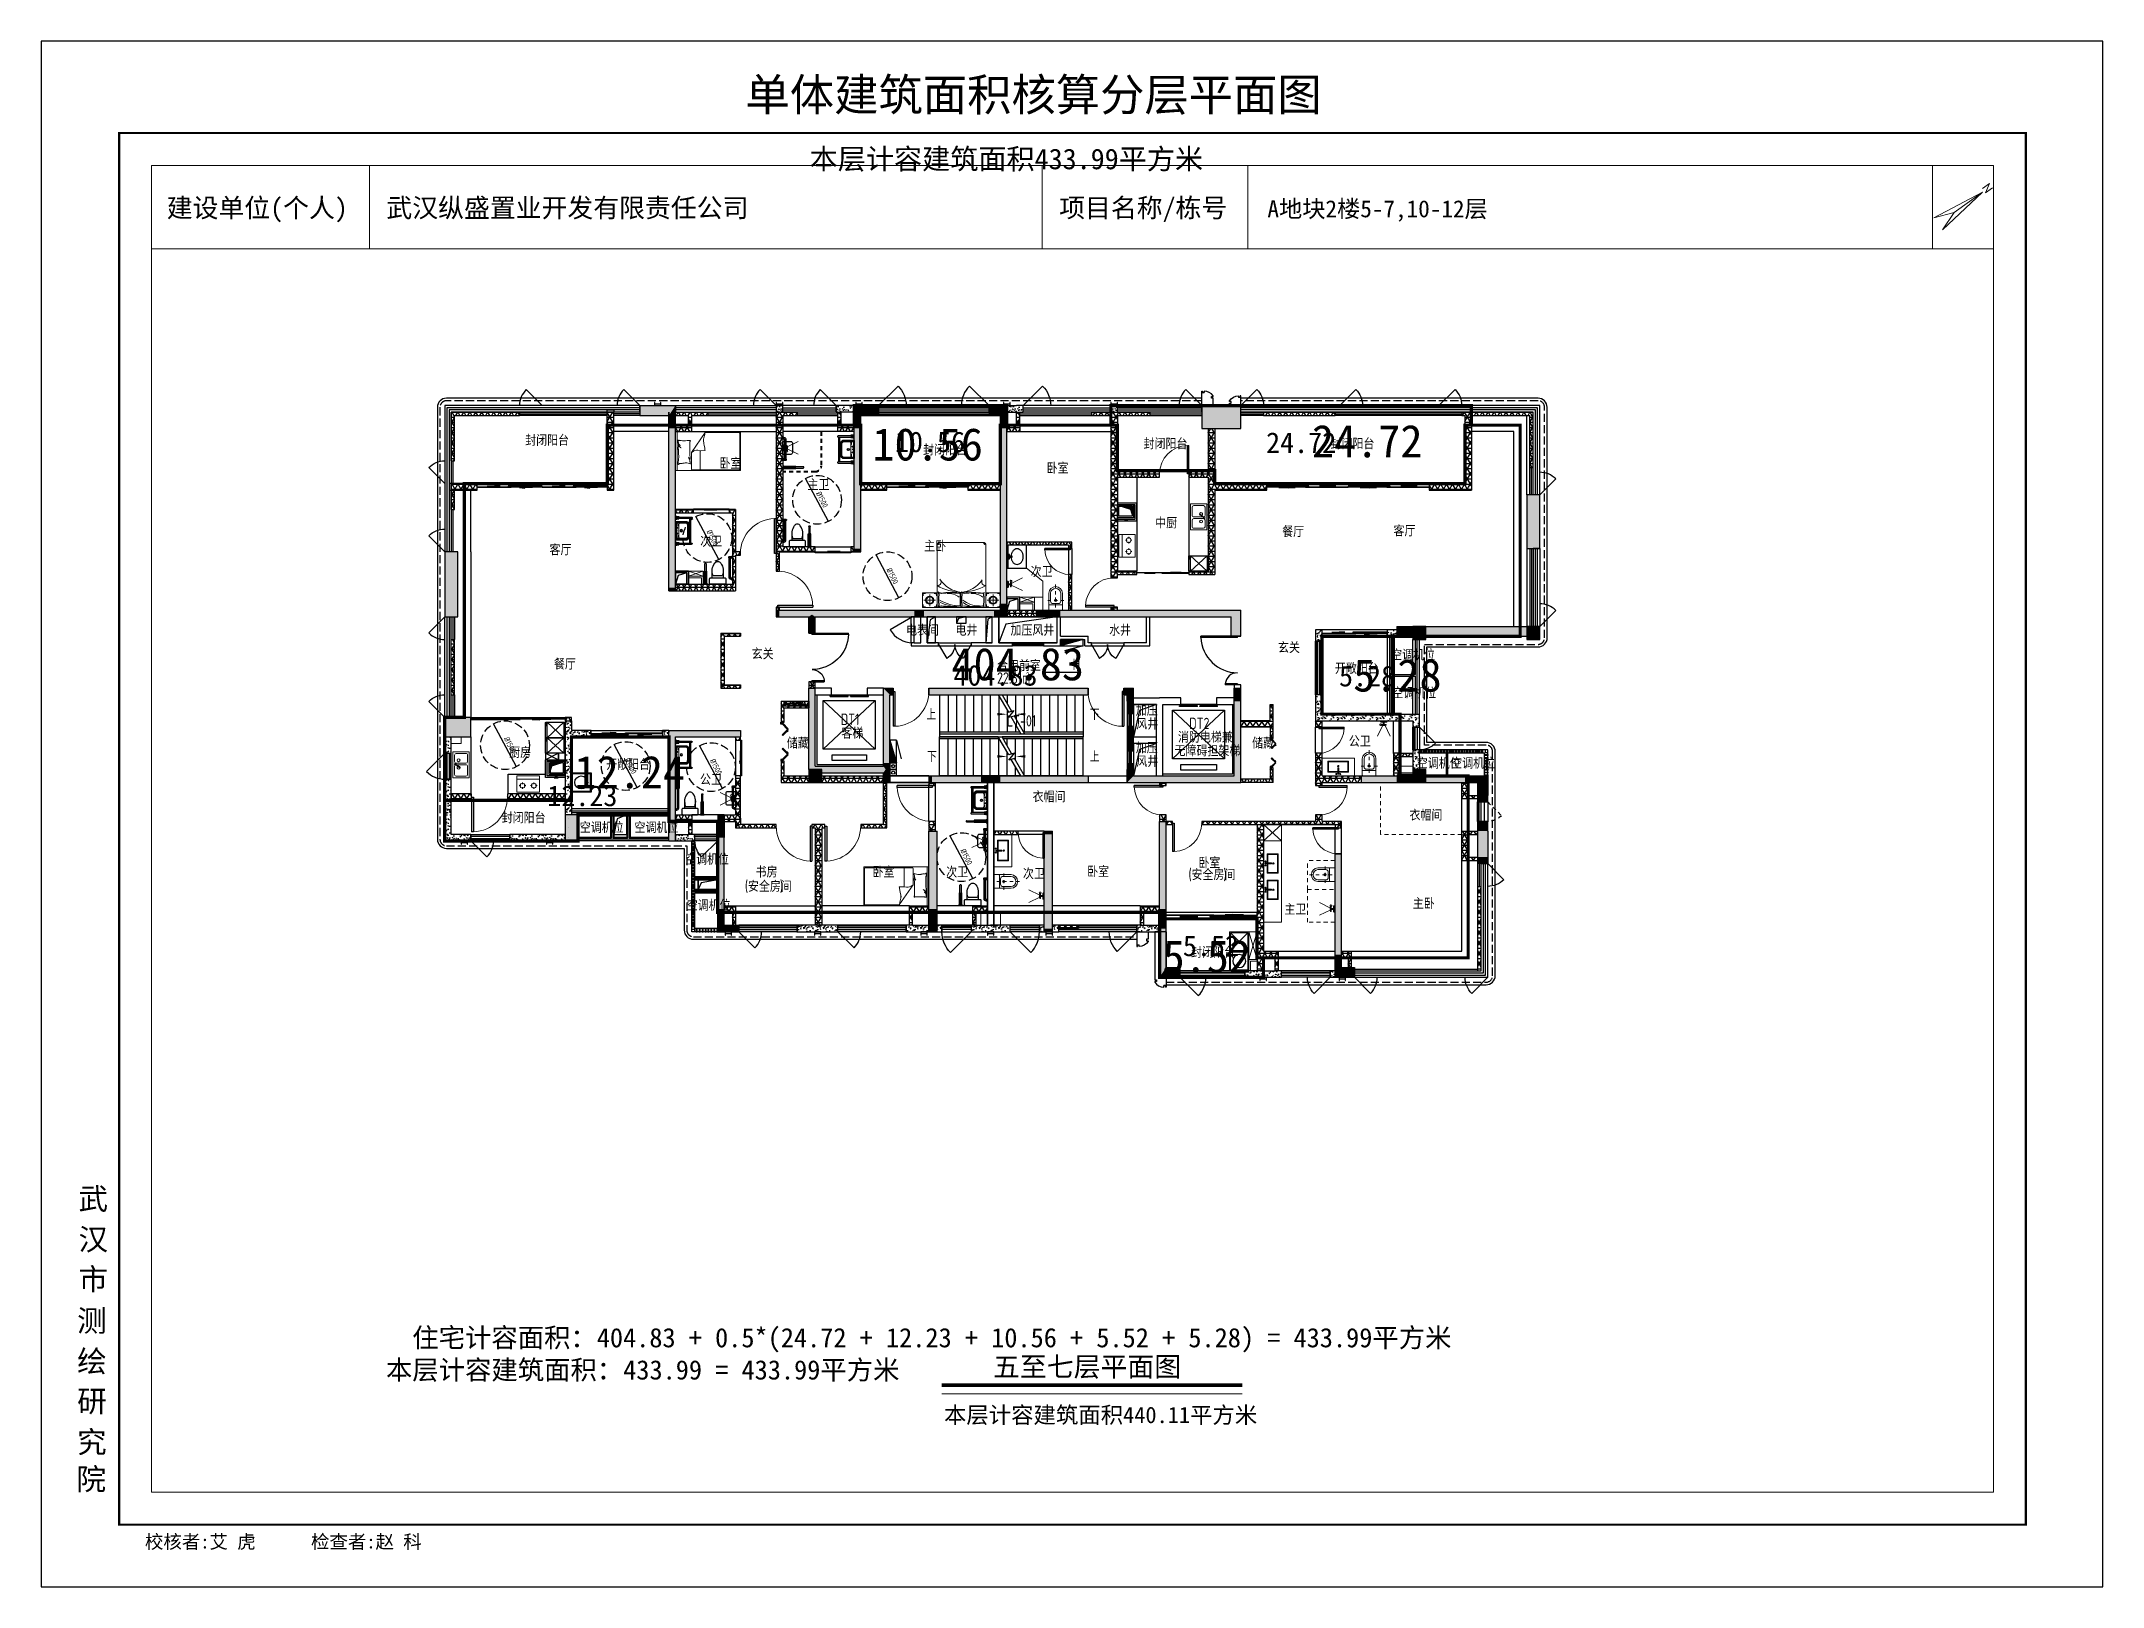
# Model space of a CAD drawing. Extents: x 513769.4 to 513832.9, y -232082 to -232034.4.
import ezdxf
from ezdxf.enums import TextEntityAlignment as Align

# ---------------------------------------------------------------- set-up
doc = ezdxf.new("R2010")
doc.units = 0
doc.header["$LTSCALE"] = 1000
for name, pattern in [('3、6#-腰线-标准层$0$DASH', [0.35, 0.25, -0.1]), ('A1(a)户型$0$17街区_140_C户型$0$HIDDEN', [0.375, 0.25, -0.125]), ('A1(a)户型$0$__DASH', [0.35, 0.25, -0.1]), ('A1(a)户型$0$CACHE2', [0.1875, 0.125, -0.0625]), ('A1(a)户型$0$DASH', [0.35, 0.25, -0.1]), ('A2户型$1$17街区_140_C户型$0$HIDDEN', [0.375, 0.25, -0.125]), ('A2户型$1$CACHE2', [0.1875, 0.125, -0.0625]), ('A2户型$1$DASH', [0.35, 0.25, -0.1]), ('DASH', [0.35, 0.25, -0.1])]:
    doc.linetypes.add(name, pattern=pattern)
doc.layers.get('0').update_dxf_attribs({"color": 252})
for name, color, linetype in [('$计容结果', 7, 'Continuous'), ('$计算结果', 7, 'Continuous'), ('$面积结果', 7, 'Continuous'), ('2#HXT-标准层$0$A-ANNO-100-SYMB', 252, 'Continuous'), ('2#HXT-标准层$0$A-ANNO-100-TXT', 252, 'Continuous'), ('2#HXT-标准层$0$A-DOOR', 253, 'Continuous'), ('2#HXT-标准层$0$A-FIRE-DOOR', 253, 'Continuous'), ('2#HXT-标准层$0$A-HOLE-E', 253, 'Continuous'), ('2#HXT-标准层$0$A-PATT-COLU', 253, 'Continuous'), ('2#HXT-标准层$0$A-STAIR', 253, 'Continuous'), ('2#HXT-标准层$0$A-STR-CONC-B', 253, 'Continuous'), ('2#HXT-标准层$0$A-STR-CONC-C', 252, 'Continuous'), ('2#HXT-标准层$0$A-WALL-S', 253, 'Continuous'), ('2#HXT-标准层$0$A-WINDOW', 253, 'Continuous'), ('2#HXT-标准层$0$AA-DOOR_FIRE_TEXT', 253, 'Continuous'), ('3、6#-腰线-标准层$0$板边线', 252, 'Continuous'), ('6#-造型-1F（实施版）金属型材-METAL-S', 253, 'Continuous'), ('6#-造型-深灰色铝合金百叶', 252, 'Continuous'), ('A-ANNO-100-DIM-E', 253, 'Continuous'), ('A-ANNO-100-TXT', 252, 'Continuous'), ('A-ANNO-20-TXT', 252, 'Continuous'), ('A-METAL-S', 253, 'Continuous'), ('A1(a)户型$0$$0$AA-排烟道', 252, 'Continuous'), ('A1(a)户型$0$A-ANNO-20-DIM', 252, 'Continuous'), ('A1(a)户型$0$A-DOOR', 252, 'Continuous'), ('A1(a)户型$0$A-FIRE-DOOR', 252, 'Continuous'), ('A1(a)户型$0$A-HOLE-E', 252, 'Continuous'), ('A1(a)户型$0$A-METAL-E', 252, 'Continuous'), ('A1(a)户型$0$A-METAL-S', 252, 'Continuous'), ('A1(a)户型$0$A-PART-S', 252, 'Continuous'), ('A1(a)户型$0$A-PATT-COLU', 252, 'Continuous'), ('A1(a)户型$0$A-STR-CONC-B', 252, 'Continuous'), ('A1(a)户型$0$A-STR-CONC-C', 252, 'Continuous'), ('A1(a)户型$0$A-STR-CONC-E', 252, 'Continuous'), ('A1(a)户型$0$A-STR-CONC-H', 252, 'A1(a)户型$0$CACHE2'), ('A1(a)户型$0$A-WALL-E', 252, 'Continuous'), ('A1(a)户型$0$A-WALL-S', 252, 'Continuous'), ('A1(a)户型$0$A-WARM-S', 252, 'Continuous'), ('A1(a)户型$0$A-WINDOW', 252, 'Continuous'), ('A1(a)户型$0$AA-洁具及厨具', 252, 'Continuous'), ('A1(a)户型$0$AE-EQPM-KICH', 252, 'Continuous'), ('A1(a)户型$0$FURN', 252, 'Continuous'), ('A1(a)户型$0$ICDA方案_活动家具', 252, 'Continuous'), ('A1(a)户型$0$WALL', 252, 'Continuous'), ('A1(a)户型$0$WINDOW', 252, 'Continuous'), ('A2户型$1$$0$AA-排烟道', 252, 'Continuous'), ('A2户型$1$A-DOOR', 252, 'Continuous'), ('A2户型$1$A-FIRE-DOOR', 252, 'Continuous'), ('A2户型$1$A-HOLE-E', 252, 'Continuous'), ('A2户型$1$A-METAL-E', 252, 'Continuous'), ('A2户型$1$A-METAL-S', 252, 'Continuous'), ('A2户型$1$A-PART-S', 252, 'Continuous'), ('A2户型$1$A-PATT-COLU', 252, 'Continuous'), ('A2户型$1$A-STR-CONC-B', 252, 'Continuous'), ('A2户型$1$A-STR-CONC-C', 252, 'Continuous'), ('A2户型$1$A-STR-CONC-E', 252, 'Continuous'), ('A2户型$1$A-STR-CONC-H', 252, 'A2户型$1$CACHE2'), ('A2户型$1$A-WALL-E', 252, 'Continuous'), ('A2户型$1$A-WALL-S', 252, 'Continuous'), ('A2户型$1$A-WINDOW', 252, 'Continuous'), ('A2户型$1$A2户型(实施版)$0$AA-洁具及厨具', 252, 'Continuous'), ('A2户型$1$AE-EQPM-KICH', 252, 'Continuous'), ('A2户型$1$FURN', 252, 'Continuous'), ('A2户型$1$ICDA方案_活动家具', 252, 'Continuous'), ('A2户型$1$WALL', 252, 'Continuous'), ('A2户型$1$WINDOW', 252, 'Continuous'), ('A2户型$1$洁具', 252, 'Continuous'), ('PUB_HATCH', 252, 'Continuous'), ('PUB_TEXT', 252, 'Continuous'), ('楼层注记', 7, 'Continuous'), ('看线', 253, 'Continuous'), ('降板', 253, 'Continuous')]:
    doc.layers.add(name, color=color, linetype=linetype)
for name, color, linetype, lineweight in [('A1(a)户型$0$AE-FURN-MOVE', 252, 'Continuous', 20), ('A2户型$1$A2户型(实施版)$0$AE-FURN-MOVE', 252, 'Continuous', 20), ('A2户型$1$AE-FURN-MOVE', 252, 'Continuous', 20), ('图廓', 252, 'Continuous', 9), ('面积-计容-住宅-0.5', 1, 'Continuous', 0), ('面积-计容-住宅-1', 1, 'Continuous', 0)]:
    doc.layers.add(name, color=color, linetype=linetype, lineweight=lineweight)
doc.layers.add('打印图框', color=252, linetype='Continuous', plot=False)
doc.styles.add('2#HXT-标准层$0$STANDARD', font='GBENOR', dxfattribs={"bigfont": 'GBCBIG'})
doc.styles.add('A1(a)户型$0$STANDARD', font='GBENOR', dxfattribs={"bigfont": 'GBCBIG'})
doc.styles.add('dw', font='simhei.ttf')
doc.styles.get("Standard").update_dxf_attribs({"font": 'TSSDENG.shx', "width": 0.8, "bigfont": 'hztxt.shx'})
doc.styles.add('STYLE1', font='stylu.ttf')
doc.styles.add('tkhz1', font='txt.shx', dxfattribs={"width": 0.8, "bigfont": 'hztxt.shx'})
doc.styles.add('宋体', font='simsun.ttc', dxfattribs={"width": 0.7, "height": 10})
pattern_1 = [(0, (177, -183), (300, 600), [0, -600]), (0, (-174, -264), (300, 600), [0, -600]), (0, (21, -270), (300, 600), [0, -600]), (0, (234, -93), (300, 600), [0, -600]), (0, (-15, -300), (300, 600), [0, -600]), (0, (294, 285), (300, 600), [0, -600]), (0, (111, 237), (300, 600), [0, -600]), (0, (207, 162), (300, 600), [0, -600]), (0, (-282, 150), (300, 600), [0, -600]), (0, (12, 123), (300, 600), [0, -600]), (0, (-102, -30), (300, 600), [0, -600]), (0, (-96, -255), (300, 600), [0, -600]), (0, (129, -279), (300, 600), [0, -600]), (0, (294, -15), (300, 600), [0, -600]), (0, (-267, -108), (300, 600), [0, -600]), (0, (-216, -6), (300, 600), [0, -600]), (0, (18, -48), (300, 600), [0, -600]), (0, (-66, -135), (300, 600), [0, -600]), (0, (-114, 63), (300, 600), [0, -600]), (0, (-39, 288), (300, 600), [0, -600]), (0, (-243, -234), (300, 600), [0, -600]), (0, (87, 165), (300, 600), [0, -600]), (0, (-192, 174), (300, 600), [0, -600]), (0, (-240, 252), (300, 600), [0, -600]), (130.601294, (257.143, 97.143), (-1499.9999834, 1800.000008), [26.3416, -11037.111]), (18.43495, (214.29, 108.57), (1499.999994, 599.999996), [27.1052, -3767.6279]), (90, (214.3, 82.86), (300, 600), [25.7143, -1174.2857]), (161.56505, (240, 74.29), (-1500.000008, 599.999955), [27.1052, -3767.6279]), (53.1301, (240, 74.29), (300, 600), [28.5714, -2971.4285]), (135, (262.86, -231.43), (-300.00004, 599.99996), [24.2437, -1672.8126]), (45, (228.57, -231.43), (300, 600), [24.2437, -1672.8126]), (135, (245.71, -248.57), (-300.00004, 599.99996), [24.2437, -1672.8126]), (45, (245.71, -248.57), (300, 600), [24.2437, -1672.8126]), (116.56505, (-25.7, 171.43), (-5e-05, 1200), [31.9438, -638.8765]), (180, (-40, 200), (-300, 600), [34.2857, -565.7142]), (63.43495, (-88.57, 171.43), (3e-06, 1200), [31.9438, -638.8765]), (116.56505, (-74.3, 142.86), (-5e-05, 1200), [31.9438, -638.8765]), (0, (-74.3, 142.86), (300, 600), [34.2857, -565.7142]), (63.43495, (-40, 142.86), (3e-06, 1200), [31.9438, -638.8765]), (107.102728, (200, -31.429), (-899.9999656, 3000.0000048), [38.8613, -16282.9025]), (143.972626, (188.57, 5.714), (-5699.999928, 4199.999995), [38.8613, -8122.02]), (180, (157.14, 28.6), (-300, 600), [37.1429, -562.8571]), (36.027373, (88.57, 5.714), (5699.999958, 4199.999955), [38.8613, -8122.02]), (71.56505, (77.14, -28.57), (900.000005, 2999.999995), [36.1403, -3758.5928]), (107.102728, (88.571, -65.714), (-899.9999656, 3000.0000048), [38.8613, -16282.9025]), (143.972626, (120, -88.57), (-5699.999928, 4199.999995), [38.8613, -8122.02]), (0, (120, -88.6), (300, 600), [37.1429, -562.8571]), (36.027373, (157.143, -88.57), (5699.999958, 4199.999955), [38.8613, -8122.02]), (71.56505, (188.57, -65.71), (900.000005, 2999.999995), [36.1403, -3758.5928]), (150.25512, (205.714, 248.57), (-900.000002, 599.999993), [23.035, -4814.3196]), (90, (185.7, 237.14), (300, 600), [22.8571, -1177.1427]), (29.74488, (185.714, 237.14), (900, 599.999997), [23.035, -4814.3196]), (116.56505, (65.7, -177.14), (-5e-05, 1200), [31.9438, -638.8765]), (168.690067, (51.43, -148.57), (-2700.000002, 599.999985), [29.1373, -6089.6855]), (41.185925, (0, -162.857), (7499.9999546, 6599.9999423), [30.3718, -12725.802]), (90, (0, -191.43), (300, 600), [28.5714, -1171.4285]), (138.814074, (22.857, -211.429), (-7499.9998667, 6600.000042), [30.3718, -12725.802]), (16.699244, (22.857, -211.429), (9899.9999255, 2999.9999686), [29.8295, -12498.5375]), (60.945396, (51.43, -202.857), (299.999999, 599.9999947), [29.416, -12325.3395]), (109.983106, (-185.714, 74.286), (-1500.0000056, 4199.999989), [33.442, -14012.1975]), (155.556045, (-197.143, 105.714), (-3900.000015, 1799.9999626), [34.523, -14465.1315]), (24.443955, (-260, 105.714), (3900.000002, 1799.9999913), [34.523, -14465.1315]), (70.016893, (-271.429, 74.286), (1500.0000045, 4199.9999896), [33.442, -14012.1975]), (109.983106, (-260, 42.857), (-1500.0000056, 4199.999989), [33.442, -14012.1975]), (160.016893, (-228.57, 31.43), (-1500.000001, 599.999973), [33.442, -6989.3775]), (19.983107, (-228.57, 31.43), (1499.999992, 599.999999), [33.442, -6989.3775]), (70.016893, (-197.143, 42.857), (1500.0000045, 4199.9999896), [33.442, -14012.1975]), (122.005383, (37.14, 20), (-300.00004, 599.99997), [26.9542, -5633.434]), (18.43495, (-2.86, 34.29), (1499.999994, 599.999996), [27.1052, -3767.6279]), (90, (-2.86, 8.57), (300, 600), [25.7143, -1174.2857]), (161.56505, (22.86, 0), (-1500.000008, 599.999955), [27.1052, -3767.6279]), (54.462322, (22.857, 0), (2099.999997, 2999.9999955), [24.578, -10298.2115]), (116.56505, (-137.14, -125.7), (-5e-05, 1200), [31.9438, -638.8765]), (180, (-151.4, -97.14), (-300, 600), [31.4286, -568.5714]), (59.036243, (-200, -125.714), (300.000001, 599.999997), [33.3197, -6963.822]), (120.963756, (-182.857, -154.286), (-300.000041, 599.999972), [33.3197, -6963.822]), (0, (-182.86, -154.3), (300, 600), [31.4286, -568.5714]), (63.43495, (-151.43, -154.3), (3e-06, 1200), [31.9438, -638.8765])]

msp = doc.modelspace()

# ---------------------------------------------------------------- texts
at = {"layer": '$计容结果', "style": 'dw'}
msp.add_text('本层计容建筑面积433.99平方米', height=0.63453, dxfattribs=at).set_placement((513793.06, -232038.355))
at = {"layer": '$计算结果', "insert": (513780.019, -232074.861), "char_height": 0.59482, "width": 42.23195, "attachment_point": 4, "style": 'dw'}
msp.add_mtext('  住宅计容面积：404.83 + 0.5*(24.72 + 12.23 + 10.56 + 5.52 + 5.28) = 433.99平方米\\P本层计容建筑面积：433.99 = 433.99平方米', dxfattribs=at)
at = {"layer": '$面积结果', "color": 1, "style": 'dw'}
for s, p in [('10.56', (513795.685, -232047.066)), ('24.72', (513807.109, -232047.091)), ('404.83', (513797.484, -232054.254)), ('5.28', (513809.354, -232054.278)), ('12.23', (513784.985, -232057.965)), ('5.52', (513804.548, -232062.582))]:
    msp.add_text(s, height=0.6345, dxfattribs=at).set_placement(p)
at = {"layer": 'A-ANNO-100-TXT'}
for s, p in [('封闭阳台', (513784.305, -232046.872)), ('封闭阳台', (513803.339, -232046.977)), ('封闭阳台', (513809.094, -232046.977)), ('卧室', (513790.287, -232047.581)), ('封闭阳台', (513796.551, -232047.169)), ('主卫', (513792.994, -232048.241, -0.001)), ('卧室', (513800.355, -232047.731)), ('中厨', (513803.696, -232049.416)), ('客厅', (513785.055, -232050.242)), ('次卫', (513789.691, -232049.985)), ('主卧', (513796.585, -232050.13)), ('餐厅', (513807.606, -232049.683)), ('客厅', (513811.033, -232049.66)), ('次卫', (513799.864, -232050.913)), ('玄关', (513807.475, -232053.253)), ('餐厅', (513785.189, -232053.761)), ('玄关', (513791.274, -232053.448)), ('合用前室', (513798.828, -232053.806)), ('开敞阳台', (513809.227, -232053.894)), ('空调机位', (513810.959, -232053.476, 0.001)), ('空调机位', (513810.996, -232054.652, 0.001)), ('厨房', (513783.814, -232056.483)), ('储藏', (513792.358, -232056.194)), ('储藏', (513806.68, -232056.195)), ('公卫', (513809.655, -232056.139, 0)), ('公卫', (513809.655, -232056.139, 0)), ('开敞阳台', (513786.797, -232056.851)), ('空调机位', (513811.749, -232056.814, 0.001)), ('空调机位', (513812.807, -232056.814, 0.001)), ('公卫', (513789.686, -232057.315, 0.003)), ('衣帽间', (513799.923, -232057.847)), ('衣帽间', (513811.522, -232058.411)), ('封闭阳台', (513783.583, -232058.493)), ('空调机位', (513785.985, -232058.793)), ('空调机位', (513787.669, -232058.793)), ('空调机位', (513789.226, -232059.772)), ('书房', (513791.395, -232060.163)), ('卧室', (513794.995, -232060.163)), ('次卫', (513797.264, -232060.166, 0.002)), ('次卫', (513799.626, -232060.216, 0)), ('卧室', (513801.601, -232060.151)), ('安全房间', (513804.814, -232060.245)), ('卧室', (513805.026, -232059.877)), ('安全房间', (513791.16, -232060.604)), ('空调机位', (513789.276, -232061.188)), ('主卫', (513807.672, -232061.314, -0.001)), ('主卧', (513811.624, -232061.133)), ('封闭阳台', (513804.799, -232062.636))]:
    msp.add_text(s, height=0.3376, dxfattribs=at).set_placement(p)
at = {"layer": 'A-ANNO-100-TXT', "width": 0.8}
for s, height, p in [('22.61m', 0.35, (513798.828, -232054.195)), ('2', 0.175, (513799.715, -232054.02)), ('LT-01', 0.35, (513799.133, -232055.513)), ('(', 0.35, (513804.721, -232060.245)), (')', 0.35, (513805.797, -232060.245)), ('(', 0.35, (513791.067, -232060.604)), (')', 0.35, (513792.143, -232060.604))]:
    msp.add_text(s, height=height, dxfattribs=at).set_placement(p)
at = {"layer": 'A-ANNO-20-TXT'}
for s, p in [('电表间', (513796.027, -232052.718)), ('电井', (513797.55, -232052.718)), ('加压风井', (513799.24, -232052.718)), ('水井', (513802.278, -232052.718)), ('加压', (513803.099, -232055.186)), ('客梯', (513794.036, -232055.887)), ('风井', (513803.115, -232055.606)), ('加压', (513803.099, -232056.34)), ('无障碍担架梯', (513804.292, -232056.433)), ('消防电梯兼', (513804.397, -232056.013)), ('风井', (513803.115, -232056.76))]:
    msp.add_text(s, height=0.3376, dxfattribs=at).set_placement(p)
at = {"layer": 'A-ANNO-20-TXT', "width": 0.8}
for s, p in [('DT1', (513794.018, -232055.467)), ('DT2', (513804.743, -232055.593))]:
    msp.add_text(s, height=0.35, dxfattribs=at).set_placement(p)
at = {"layer": 'PUB_TEXT', "color": 252, "width": 0.8}
msp.add_text('H', height=0.35, dxfattribs=at).set_placement((513801.155, -232053.771))
at = {"layer": '图廓', "color": 0, "style": 'STYLE1'}
msp.add_text('单体建筑面积核算分层平面图', height=1.00037, dxfattribs=at).set_placement((513799.953, -232036.861), align=Align.BOTTOM_CENTER)
at = {"layer": '图廓', "color": 0, "linetype": 'ByBlock', "ltscale": 2, "style": 'tkhz1'}
msp.add_text('N', height=0.267, rotation=305.63272, dxfattribs=at).set_placement((513829.422, -232038.862), align=Align.TOP_CENTER)
at = {"layer": '图廓', "color": 0}
for s, height, style, p in [('建设单位(个人)', 0.5835, 'dw', (513773.273, -232039.835)), ('武汉纵盛置业开发有限责任公司', 0.58355, 'dw', (513780.032, -232039.835)), ('项目名称/栋号', 0.5835, 'dw', (513800.741, -232039.835)), ('A地块2楼5-7,10-12层', 0.52416, 'dw', (513807.15, -232039.835)), (' 校核者:艾 虎      检查者:赵 科', 0.41682, '宋体', (513772.316, -232080.819))]:
    msp.add_text(s, height=height, dxfattribs=dict(at, style=style)).set_placement(p)
at = {"layer": '图廓', "color": 0, "linetype": 'Continuous', "style": 'STYLE1'}
for s, p in [('武', (513770.556, -232070.386)), ('汉', (513770.556, -232071.636)), ('市', (513770.556, -232072.862)), ('测', (513770.514, -232074.141)), ('绘', (513770.514, -232075.39)), ('研', (513770.514, -232076.616)), ('究', (513770.514, -232077.877)), ('院', (513770.494, -232079.018))]:
    msp.add_text(s, height=0.667, dxfattribs=at).set_placement(p)
at = {"layer": '图廓', "color": 7, "style": 'dw'}
msp.add_text('本层计容建筑面积440.11平方米', height=0.50524, dxfattribs=at).set_placement((513797.194, -232076.961))
at = {"layer": '楼层注记', "color": 7, "style": 'dw'}
msp.add_text('五至七层平面图', height=0.6063, dxfattribs=at).set_placement((513798.705, -232075.525))
at = {"layer": '面积-计容-住宅-1', "style": 'dw'}
for s, p in [('10.56', (513794.991, -232047.323)), ('24.72', (513808.522, -232047.225)), ('404.83', (513797.424, -232054.091)), ('5.28', (513809.789, -232054.437)), ('12.24', (513785.823, -232057.414)), ('5.52', (513803.924, -232063.089))]:
    msp.add_text(s, height=1, dxfattribs=at).set_placement(p)

# ---------------------------------------------------------------- blocks, each defined once
blk = doc.blocks.new('2新147A2户型$0$6986586658ff3d')
at = {"layer": 'A2户型$1$AE-FURN-MOVE'}
for p, q in [((-101, 77), (-82, 77)), ((-101, -77), (-101, 77)), ((-82, -77), (-82, 77)), ((-66, 14), (-13, 14)), ((-14, 13), (-14, 77)), ((13, 14), (14, 14)), ((14, 96), (34, 96)), ((14, 13), (14, 96)), ((14, 77), (34, 77)), ((-101, -67), (-82, -67)), ((-101, -77), (-82, -77)), ((-66, -14), (-13, -14)), ((-14, -77), (-14, -13)), ((13, -14), (14, -14)), ((14, -96), (14, -13)), ((14, -77), (34, -77)), ((14, -96), (34, -96))]:
    blk.add_line(p, q, dxfattribs=at)
for points in [[(-101, 27), (-445, 194)], [(-99, -28), (-445, -197)]]:
    blk.add_lwpolyline(points, dxfattribs=at)
for centre, radius in [((-91, 0), 28.8), ((-91, 0), 24), ((0, 0), 19.2)]:
    blk.add_circle(centre, radius, dxfattribs=at)
for centre, radius, start, end in [((-91, 96), 28.8, 289.47122, 250.52878), ((10, 72), 24.4, 78.48006, 168.90008), ((10, -72), 24.4, 191.09992, 281.51994)]:
    blk.add_arc(centre, radius, start, end, dxfattribs=at)
blk = doc.blocks.new('2新144A2户型$0$69865866586652f-nezb')
at = {"color": 250, "linetype": 'A2户型$1$DASH', "ltscale": 0.2}
for p, q in [((296501, 367416), (297013, 367416)), ((296757, 367901), (296757, 367111))]:
    blk.add_line(p, q, dxfattribs=at)
for p, q in [((296546, 367259), (296546, 367641)), ((296968, 367259), (296968, 367641))]:
    blk.add_line(p, q)
at = {"color": 250}
blk.add_lwpolyline([(296599, 367641), (296599, 367393, 0.414214), (296674, 367318), (296839, 367318, 0.414214), (296914, 367393), (296914, 367641)], format="xyb", dxfattribs=at)
blk.add_lwpolyline([(296546, 367259, -0.414214), (296567, 367281), (296947, 367281, -0.414214), (296968, 367259), (296968, 367132, -0.414214), (296947, 367111), (296567, 367111, -0.414214), (296546, 367132)], format="xyb", close=True)
blk.add_circle((296757, 367416), 35.2, dxfattribs=at)
blk.add_arc((296757, 367629), 211, 3.04919, 176.95081)
blk.add_arc((296757, 367629), 158, 3.04919, 176.95081, dxfattribs=at)
blk = doc.blocks.new('2新148A2户型$0$A$C44931540')
at = {"layer": 'A2户型$1$AE-FURN-MOVE', "extrusion": (0.001411, -2.82687e-05, 0.999999)}
blk.add_lwpolyline([(0, 1000), (-550, 1000), (-550, 0), (0, 0)], close=True, dxfattribs=at)
at = {"layer": 'A2户型$1$AE-FURN-MOVE', "extrusion": (0.001411, -2.82687e-05, 0.999999), "elevation": 0}
for points in [[(-113, 514), (-113, 819), (-453, 819), (-453, 179), (-113, 179), (-113, 485)], [(-133, 514), (-133, 799), (-433, 799), (-433, 199), (-133, 199), (-133, 485)]]:
    blk.add_lwpolyline(points, dxfattribs=at)
blk.add_lwpolyline([(-249, 485), (-55, 485), (-55, 514), (-249, 514)], close=True, dxfattribs=at)
at = {"layer": 'A2户型$1$AE-FURN-MOVE'}
for centre, major_axis, start_param, end_param in [((-302, 499), (0.4, 21.4), -1.550769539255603, 4.732415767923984), ((-60, 439), (0.3, 17.1), -1.550769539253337, 4.732415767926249), ((-59, 560), (0.3, 17.1), -1.550769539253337, 4.732415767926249)]:
    blk.add_ellipse(centre, major_axis=major_axis, ratio=0.999999, start_param=start_param, end_param=end_param, dxfattribs=at)
blk = doc.blocks.new('2新145A2户型$0$6986586658665A-Kitchen-1')
at = {"layer": 'A2户型$1$AE-FURN-MOVE'}
for p, q in [((-350, 0), (350, 0)), ((-350, -500), (-350, 0)), ((350, -500), (350, 0)), ((-350, -400), (350, -400)), ((-350, -500), (350, -500)), ((-275, -200), (-225, -200)), ((-175, -150), (-175, -100)), ((-175, -300), (-175, -250)), ((-125, -200), (-75, -200)), ((75, -200), (125, -200)), ((175, -150), (175, -100)), ((175, -300), (175, -250)), ((225, -200), (275, -200))]:
    blk.add_line(p, q, dxfattribs=at)
for centre in [(-175, -200), (175, -200)]:
    blk.add_circle(centre, 75, dxfattribs=at)
blk = doc.blocks.new('2新149A2户型$0$A$C5B76471C')
at = {"layer": 'A2户型$1$ICDA方案_活动家具'}
for p, q in [((475, 49), (475, 565)), ((475, 565), (950, 565)), ((475, 49), (950, 565)), ((950, 49), (475, 565)), ((475, 41), (475, 565)), ((950, 49), (475, 49)), ((475, 12), (475, 41)), ((475, 41), (950, 41)), ((475, 12), (475, 41)), ((938, 0), (487, 0)), ((507, 565), (528, 600)), ((528, 600), (897, 600)), ((897, 600), (918, 565)), ((950, 565), (950, 49)), ((950, 41), (950, 12))]:
    blk.add_line(p, q, dxfattribs=at)
at = {"layer": 'A2户型$1$ICDA方案_活动家具', "extrusion": (-3.65566e-26, 1.14794e-41, -1)}
blk.add_ellipse((487, 12), major_axis=(8.61, 8.61), ratio=1, start_param=2.356194, end_param=3.926991, dxfattribs=at)
at = {"layer": 'A2户型$1$ICDA方案_活动家具', "extrusion": (-3.65566e-26, -2.86986e-42, -1)}
blk.add_ellipse((547, -55), major_axis=(-50.2, 50.2), ratio=1, start_param=0.10668, end_param=1.464116, dxfattribs=at)
at = {"layer": 'A2户型$1$ICDA方案_活动家具', "extrusion": (-3.65566e-26, -5.73972e-42, -1)}
blk.add_ellipse((938, 12), major_axis=(-8.61, 8.61), ratio=1, start_param=2.356194, end_param=3.926991, dxfattribs=at)
blk = doc.blocks.new('2新136A2户型$0$$0$SFEFFSEFSEFESFS')
at = {"layer": 'A2户型$1$$0$AA-排烟道'}
blk.add_hatch(color=254, dxfattribs=at).paths.add_polyline_path([(220387, 75509), (220327, 75570), (220327, 75448)])
at = {"layer": 'A2户型$1$$0$AA-排烟道', "color": 254}
blk.add_lwpolyline([(220387, 75509), (220327, 75570), (220327, 75448), (220387, 75509)], dxfattribs=at)
for points in [[(220437, 75235), (220837, 75235), (220837, 75735), (220437, 75735)], [(220483, 75280), (220792, 75280), (220792, 75689), (220483, 75689)]]:
    blk.add_lwpolyline(points, close=True, dxfattribs=at)
blk.add_solid([(220483, 75689), (220682, 75625), (220792, 75689), (220792, 75280)], dxfattribs=at)
at = {"layer": 'A2户型$1$A-HOLE-E', "ltscale": 0.5}
blk.add_lwpolyline([(220837, 75784), (220837, 75234), (220387, 75234), (220387, 75784)], close=True, dxfattribs=at)
blk = doc.blocks.new('2新139A2户型$0$$DorLib2D$00000114')
at = {"color": 0}
blk.add_line((0.5, 0), (-0.207, 0.707), dxfattribs=at)
blk.add_arc((0.5, 0), 1, 135, 180, dxfattribs=at)
blk = doc.blocks.new('2新150A2户型$0$A2户型(实施版)$0$FDFSDFSD')
at = {"layer": 'A2户型$1$A2户型(实施版)$0$AA-洁具及厨具'}
for points in [[(-600, 600), (0, 600), (0, 0), (-600, 0)], [(-575, 575), (-25, 575), (-25, 25), (-575, 25)]]:
    blk.add_lwpolyline(points, close=True, dxfattribs=at)
blk.add_circle((-300, 300), 200, dxfattribs=at)
blk = doc.blocks.new('2新146A2户型$0$6986586658665A-Kitchen-4')
at = {"layer": 'A2户型$1$AE-FURN-MOVE'}
for p, q in [((-400, -500), (-400, 0)), ((400, 0), (-400, 0)), ((400, 0), (400, -500)), ((-400, -500), (400, -500)), ((-350, -100), (-350, -400)), ((-100, -50), (-300, -50)), ((-100, -450), (-300, -450)), ((-50, -100), (-50, -400)), ((-16, -94), (67, -201)), ((-4, -84), (79, -191)), ((0, -115), (0, -400)), ((300, -50), (50, -50)), ((50, -450), (300, -450)), ((350, -100), (350, -400))]:
    blk.add_line(p, q, dxfattribs=at)
for centre, major_axis, start_param, end_param in [((-300, -100), (0, 50), 0.000591, 1.571387), ((-300, -400), (0, 50), 1.570205, 3.141002), ((-140, -173), (0, 45), 4.711392, 10.994577), ((-100, -100), (0, 50), 4.711798, 6.282594), ((-100, -400), (0, 50), 3.142184, 4.71298), ((-23, -73), (-0.2, 22.5), 4.156064, 9.712232), ((50, -400), (0, 50), 1.570205, 3.141002), ((50, -100), (0, 50), -0.000202, 1.373206), ((90, -173), (0.1, 45), 1.556657, 7.383522), ((77, -201), (0, 10), 1.588727, 6.019143), ((300, -100), (0, 50), 4.711798, 6.282594), ((300, -400), (0, 50), 3.142184, 4.71298)]:
    blk.add_ellipse(centre, major_axis=major_axis, ratio=1, start_param=start_param, end_param=end_param, dxfattribs=at)
blk = doc.blocks.new('2新137A2户型$0$$DorLib2D$00000001')
for p, q in [((0.45, 0.975), (0.5, 0.975)), ((0.45, 0), (0.45, 0.975)), ((0.5, 0), (0.5, 0.975)), ((0.5, 0), (0.45, 0))]:
    blk.add_line(p, q)
at = {"lineweight": 13}
blk.add_arc((0.475, 0), 0.975, 91.46928, 180, dxfattribs=at)
blk = doc.blocks.new('2新142A2户型$0$$TCHSYS$WIN2D')
for p, q in [((-0.5, 0.5), (0.5, 0.5)), ((-0.5, 0.5), (-0.5, -0.5)), ((0.5, 0.5), (0.5, -0.5)), ((0.5, 0.167), (-0.5, 0.167)), ((0.5, -0.167), (-0.5, -0.167)), ((-0.5, -0.5), (0.5, -0.5))]:
    blk.add_line(p, q)
blk = doc.blocks.new('2新140A2户型$0$$DorLib2D$00000131')
at = {"color": 0, "linetype": 'Continuous'}
for p, q in [((-0.5, 0.125), (-0.5, 0)), ((0.019, 0.125), (-0.5, 0.125)), ((-0.5, 0), (0.019, 0)), ((-0.024, 0), (0.5, 0)), ((-0.024, -0.125), (-0.024, 0)), ((0.019, 0), (0.019, 0.125)), ((0.15, 0.125), (0.232, 0.197)), ((0.35, 0.125), (0.15, 0.125)), ((0.232, 0.197), (0.232, 0.125)), ((0.5, 0), (0.5, -0.125)), ((-0.35, -0.125), (-0.15, -0.125)), ((-0.232, -0.197), (-0.232, -0.125)), ((-0.15, -0.125), (-0.232, -0.197)), ((0.5, -0.125), (-0.024, -0.125))]:
    blk.add_line(p, q, dxfattribs=at)
blk = doc.blocks.new('2新138A2户型$0$$DorLib2D$00000034')
for p, q in [((-0.5, -0.048), (-0.5, 0)), ((-0.335, 0.143), (-0.475, 0)), ((-0.458, -0.016), (-0.475, 0)), ((-0.318, 0.126), (-0.458, -0.016)), ((-0.335, 0.143), (-0.318, 0.126)), ((-0.302, 0.143), (-0.318, 0.126)), ((-0.318, 0.126), (-0.178, -0.016)), ((-0.302, 0.143), (-0.161, 0)), ((-0.178, -0.016), (-0.161, 0)), ((0.302, 0.143), (0.161, 0)), ((0.178, -0.016), (0.161, 0)), ((0.318, 0.126), (0.178, -0.016)), ((0.302, 0.143), (0.318, 0.126)), ((0.335, 0.143), (0.318, 0.126)), ((0.318, 0.126), (0.458, -0.016)), ((0.335, 0.143), (0.475, 0)), ((0.458, -0.016), (0.475, 0)), ((0.5, -0.048), (0.5, 0))]:
    blk.add_line(p, q)
for points in [[(-0.5, 0), (-0.475, 0), (-0.475, -0.023), (-0.45, -0.023), (-0.45, -0.048), (-0.5, -0.048)], [(-0.29, 0.131), (-0.28, 0.14), (-0.255, 0.114), (-0.264, 0.105)], [(-0.287, 0.127), (-0.28, 0.134), (-0.262, 0.114), (-0.268, 0.108)], [(0.29, 0.131), (0.28, 0.14), (0.255, 0.114), (0.264, 0.105)], [(0.287, 0.127), (0.28, 0.134), (0.262, 0.114), (0.268, 0.108)], [(0.5, 0), (0.475, 0), (0.475, -0.023), (0.45, -0.023), (0.45, -0.048), (0.5, -0.048)]]:
    blk.add_lwpolyline(points)
blk = doc.blocks.new('2新154_FZH')
blk.add_lwpolyline([(-0.5, -0.5), (0.5, -0.5), (0.5, 0.5), (-0.5, 0.5)], close=True)
at = {"layer": 'PUB_HATCH'}
blk.add_solid([(-0.5, -0.5), (0.5, -0.5), (-0.5, 0.5), (0.5, 0.5)], dxfattribs=at)
blk = doc.blocks.new('2新141A2户型$0$$DorLib2D$00000225')
at = {"color": 0}
for p, q in [((0.475, -0.001), (0.475, 0.752)), ((0.475, 0.752), (0.5, 0.752)), ((0.5, -0.001), (0.5, 0.752)), ((-0.5, 0), (-0.5, 0.252)), ((-0.475, 0.252), (-0.5, 0.252)), ((-0.475, 0), (-0.475, 0.252)), ((-0.475, 0), (-0.5, 0)), ((0.475, -0.001), (0.5, -0.001))]:
    blk.add_line(p, q, dxfattribs=at)
for centre, radius, start, end in [((0.505, -0.002), 0.755, 92.2493, 179.7238), ((-0.501, 0.003), 0.251, 359.7899, 84.0974)]:
    blk.add_arc(centre, radius, start, end, dxfattribs=at)
blk = doc.blocks.new('2新143A2户型$0$$plan$00003718')
at = {"layer": 'A2户型$1$洁具'}
for p, q in [((399, -26), (-399, -26)), ((-76, -26), (-76, -76)), ((-76, -76), (76, -76)), ((-13, -76), (-13, -164)), ((-13, -164), (13, -164)), ((13, -164), (13, -76)), ((76, -76), (76, -26))]:
    blk.add_line(p, q, dxfattribs=at)
blk.add_lwpolyline([(399, 0), (-399, 0), (-399, -603), (399, -603)], close=True, dxfattribs=at)
for centre in [(-51, -51), (51, -51)]:
    blk.add_circle(centre, 19.1, dxfattribs=at)
for centre, radius, start, end in [((-141, -314), 131, 148.82875, 211.17125), ((-73, -355), 211, 124.40034, 148.82875), ((-73, -272), 211, 211.17125, 235.59966), ((-28, -421), 290, 105.83448, 124.40034), ((-28, -207), 290, 235.59966, 254.16552), ((1, -524), 398, 92.00812, 105.83448), ((1, -103), 398, 254.16552, 285.83448), ((1, -524), 398, 74.16552, 88.34843), ((31, -421), 290, 55.59966, 74.16552), ((31, -207), 290, 285.83448, 304.40034), ((76, -355), 211, 31.17125, 55.59966), ((76, -272), 211, 304.40034, 328.82875), ((144, -314), 131, 328.82875, 31.17125)]:
    blk.add_arc(centre, radius, start, end, dxfattribs=at)
blk = doc.blocks.new('2新135A2户型')
at = {"layer": 'A2户型$1$A-PATT-COLU'}
for points in [[(-60612, 178502), (-60262, 178502), (-60062, 178802), (-60612, 178802)], [(-60262, 178102), (-60062, 178102), (-60062, 178802), (-60262, 178502)], [(-60262, 174602), (-60062, 174602), (-60062, 178102), (-60262, 178102)], [(-60262, 172502), (-60062, 172302), (-60062, 174602), (-60262, 174602)], [(-60462, 172502), (-60462, 172302), (-60062, 172302), (-60262, 172502)], [(-59162, 172302), (-58062, 172302), (-58062, 172502), (-59162, 172502)], [(-58062, 172502), (-58062, 172302), (-56762, 172302), (-56762, 172502)], [(-56762, 172502), (-56762, 172302), (-53162, 172302), (-52862, 172502)], [(-52862, 171702), (-52862, 172502), (-53162, 172302), (-53162, 171702)], [(-47562, 171702), (-47562, 172002), (-47362, 172002), (-47362, 172002), (-48062, 172002), (-48062, 171702)], [(-47362, 172002), (-47162, 172002), (-47162, 171702), (-44062, 171702), (-44062, 172002), (-47362, 172002)], [(-53062, 169002), (-52862, 169002), (-52862, 170102), (-53062, 170102)], [(-53062, 167402), (-52862, 167202), (-52862, 169002), (-53062, 169002)], [(-56362, 167202), (-56162, 167402), (-56162, 167602), (-56362, 167602)], [(-60862, 167402), (-60862, 167202), (-60562, 167202), (-60562, 167402)], [(-60562, 167402), (-60562, 167202), (-57562, 167202), (-57562, 167402)], [(-56162, 167402), (-56362, 167202), (-55262, 167202), (-55262, 167402)], [(-55262, 167402), (-55262, 167202), (-52862, 167202), (-53062, 167402)], [(-49162, 167202), (-48062, 167202), (-48062, 167402), (-49162, 167402)], [(-47562, 167202), (-47562, 167402), (-48062, 167402), (-48062, 167202)], [(-47162, 167402), (-47162, 167202), (-45962, 167202), (-45962, 167402)], [(-45962, 167402), (-45962, 167202), (-45572, 167202), (-45262, 167402)], [(-45262, 167402), (-45572, 167202), (-45572, 166802), (-45262, 166802)], [(-45572, 166802), (-45572, 166602), (-45262, 166602), (-45262, 166802)], [(-58912, 165602), (-58662, 165602), (-58662, 165702), (-58912, 165702)], [(-55362, 163302), (-55162, 163302), (-55162, 166002), (-55362, 166002)], [(-45262, 165702), (-45262, 166002), (-45572, 166002), (-45572, 165702)], [(-45262, 165702), (-45572, 165702), (-45572, 164902), (-45262, 164902)], [(-58912, 162702), (-58662, 162702), (-58662, 165602), (-58912, 165602)], [(-49962, 161902), (-49762, 161902), (-49762, 165002), (-49962, 165002)], [(-45262, 164902), (-45572, 164902), (-45572, 164702), (-45262, 164702)], [(-55362, 163102), (-55162, 163102), (-55162, 163302), (-55362, 163302)], [(-55362, 162702), (-55162, 162702), (-55162, 163102), (-55362, 163102)], [(-58662, 162602), (-58662, 162702), (-58912, 162702), (-58912, 162602)], [(-55362, 161202), (-55162, 161502), (-55162, 162702), (-55362, 162702)], [(-49962, 161202), (-49762, 161502), (-49762, 161902), (-49962, 161902)], [(-55162, 161502), (-55362, 161202), (-54737, 161202), (-54737, 161502)], [(-49762, 161502), (-49962, 161202), (-49562, 161202), (-49562, 161502)], [(-49562, 161502), (-49562, 161202), (-49362, 161202), (-49362, 161502)]]:
    blk.add_hatch(color=256, dxfattribs=at).paths.add_polyline_path(points)
h = blk.add_hatch(dxfattribs=at)
h.set_pattern_fill('加气混凝土', color=256, scale=50, style=0)
h.set_pattern_definition(pattern_1)
h.paths.add_polyline_path([(-60062, 178802), (-60062, 178602), (-59762, 178602), (-59762, 178802)])
h = blk.add_hatch(dxfattribs=at)
h.set_pattern_fill('加气混凝土', color=256, scale=50, style=0)
h.set_pattern_definition(pattern_1)
h.paths.add_polyline_path([(-59762, 178602), (-59562, 178602), (-59562, 178802), (-59762, 178802)])
h = blk.add_hatch(dxfattribs=at)
h.set_pattern_fill('NET3', color=256, scale=50, style=0)
h.paths.add_polyline_path([(-59729, 178136), (-59662, 178202), (-59662, 178602), (-59762, 178602), (-59762, 178202)])
h = blk.add_hatch(dxfattribs=at)
h.set_pattern_fill('NET3', color=256, scale=50, style=0)
h.paths.add_polyline_path([(-57462, 178502), (-56862, 178502), (-56762, 178552), (-56862, 178602), (-57462, 178602)])
h = blk.add_hatch(dxfattribs=at)
h.set_pattern_fill('加气混凝土', color=256, scale=50, style=0)
h.set_pattern_definition(pattern_1)
h.paths.add_polyline_path([(-56762, 178802), (-56862, 178802), (-56862, 178602), (-56762, 178602)])
h = blk.add_hatch(dxfattribs=at)
h.set_pattern_fill('NET3', color=256, scale=50, style=0)
h.paths.add_polyline_path([(-56662, 178602), (-56862, 178602), (-56762, 178552)])
h = blk.add_hatch(dxfattribs=at)
h.set_pattern_fill('NET3', color=256, scale=50, style=0)
h.paths.add_polyline_path([(-56762, 178552), (-56862, 178502), (-56862, 176702), (-56729, 176702), (-56662, 176802), (-56662, 178502)])
h = blk.add_hatch(dxfattribs=at)
h.set_pattern_fill('加气混凝土', color=256, scale=50, style=0)
h.set_pattern_definition(pattern_1)
h.paths.add_polyline_path([(-56762, 178602), (-56662, 178602), (-56662, 178802), (-56762, 178802)])
h = blk.add_hatch(dxfattribs=at)
h.set_pattern_fill('NET3', color=256, scale=50, style=0)
h.paths.add_polyline_path([(-56762, 178552), (-56662, 178502), (-55662, 178502), (-55662, 178602), (-56662, 178602)])
h = blk.add_hatch(dxfattribs=at)
h.set_pattern_fill('NET3', color=256, scale=50, style=0)
h.paths.add_polyline_path([(-52162, 178502), (-49962, 178502), (-49962, 178602), (-52162, 178602)])
h = blk.add_hatch(dxfattribs=at)
h.set_pattern_fill('NET3', color=256, scale=50, style=0)
h.paths.add_polyline_path([(-46062, 178502), (-45962, 178502), (-45862, 178536), (-45862, 178602), (-46062, 178602)])
h = blk.add_hatch(dxfattribs=at)
h.set_pattern_fill('NET3', color=256, scale=50, style=0)
h.paths.add_polyline_path([(-45862, 178536), (-45962, 178502), (-45962, 176402), (-45762, 176202), (-45762, 178502)])
h = blk.add_hatch(dxfattribs=at)
h.set_pattern_fill('NET3', color=256, scale=50, style=0)
h.paths.add_polyline_path([(-45862, 178536), (-45762, 178502), (-43962, 178502), (-43862, 178602), (-45862, 178602)])
h = blk.add_hatch(dxfattribs=at)
h.set_pattern_fill('NET3', color=256, scale=50, style=0)
h.paths.add_polyline_path([(-43862, 176902), (-43862, 178602), (-43962, 178502), (-43962, 176902)])
h = blk.add_hatch(dxfattribs=at)
h.set_pattern_fill('NET3', color=256, scale=50, style=0)
h.paths.add_polyline_path([(-60062, 178202), (-60062, 178002), (-59762, 178002), (-59729, 178136), (-59762, 178202)])
h = blk.add_hatch(dxfattribs=at)
h.set_pattern_fill('NET3', color=256, scale=50, style=0)
h.paths.add_polyline_path([(-59729, 178136), (-59762, 178002), (-59662, 178002), (-59662, 178202)])
h = blk.add_hatch(dxfattribs=at)
h.set_pattern_fill('NET3', color=256, scale=50, style=0)
h.paths.add_polyline_path([(-53662, 178102), (-53862, 178102), (-53862, 176802), (-53795, 176702), (-53662, 176702)])
h = blk.add_hatch(dxfattribs=at)
h.set_pattern_fill('NET3', color=256, scale=50, style=0)
h.paths.add_polyline_path([(-56729, 176702), (-56862, 176702), (-56862, 173702), (-56729, 173669), (-56662, 173702), (-56662, 176602)])
h = blk.add_hatch(dxfattribs=at)
h.set_pattern_fill('NET3', color=256, scale=50, style=0)
h.paths.add_polyline_path([(-56662, 176602), (-55362, 176602), (-55362, 176802), (-56662, 176802), (-56729, 176702)])
h = blk.add_hatch(dxfattribs=at)
h.set_pattern_fill('NET3', color=256, scale=50, style=0)
h.paths.add_polyline_path([(-53862, 176802), (-54462, 176802), (-54462, 176602), (-53862, 176602), (-53795, 176702)])
h = blk.add_hatch(dxfattribs=at)
h.set_pattern_fill('NET3', color=256, scale=50, style=0)
h.paths.add_polyline_path([(-53795, 176702), (-53862, 176602), (-53862, 176302), (-53729, 176302), (-53662, 176402), (-53662, 176702)])
h = blk.add_hatch(dxfattribs=at)
h.set_pattern_fill('NET3', color=256, scale=50, style=0)
h.paths.add_polyline_path([(-53662, 176202), (-52062, 176202), (-52062, 176402), (-53662, 176402), (-53729, 176302)])
h = blk.add_hatch(dxfattribs=at)
h.set_pattern_fill('NET3', color=256, scale=50, style=0)
h.paths.add_polyline_path([(-45962, 176402), (-47062, 176402), (-47062, 176202), (-45762, 176202)])
h = blk.add_hatch(dxfattribs=at)
h.set_pattern_fill('NET3', color=256, scale=50, style=0)
h.paths.add_polyline_path([(-53729, 176302), (-53862, 176302), (-53862, 173702), (-53662, 173602), (-53662, 176202)])
h = blk.add_hatch(dxfattribs=at)
h.set_pattern_fill('NET3', color=256, scale=50, style=0)
h.paths.add_polyline_path([(-58162, 174502), (-58062, 174602), (-60062, 174602), (-60062, 174502)])
h = blk.add_hatch(dxfattribs=at)
h.set_pattern_fill('NET3', color=256, scale=50, style=0)
h.paths.add_polyline_path([(-58162, 174502), (-58162, 174402), (-58062, 174402), (-58062, 174602)])
h = blk.add_hatch(dxfattribs=at)
h.set_pattern_fill('加气混凝土', color=256, scale=50, style=0)
h.set_pattern_definition(pattern_1)
h.paths.add_polyline_path([(-43662, 174402), (-43862, 174402), (-43862, 174402), (-43662, 174402)])
h = blk.add_hatch(dxfattribs=at)
h.set_pattern_fill('NET3', color=256, scale=50, style=0)
h.paths.add_polyline_path([(-58062, 172502), (-58062, 173602), (-58162, 173602), (-58162, 172502)])
h = blk.add_hatch(dxfattribs=at)
h.set_pattern_fill('NET3', color=256, scale=50, style=0)
h.paths.add_polyline_path([(-56862, 173702), (-56862, 173502), (-56662, 173502), (-56662, 173602), (-56729, 173669)])
h = blk.add_hatch(dxfattribs=at)
h.set_pattern_fill('NET3', color=256, scale=50, style=0)
h.paths.add_polyline_path([(-56662, 173602), (-56062, 173602), (-56062, 173702), (-56662, 173702), (-56729, 173669)])
h = blk.add_hatch(dxfattribs=at)
h.set_pattern_fill('NET3', color=256, scale=50, style=0)
h.paths.add_polyline_path([(-53862, 173702), (-54462, 173702), (-54462, 173602), (-53662, 173602)])
h = blk.add_hatch(dxfattribs=at)
h.set_pattern_fill('NET3', color=256, scale=50, style=0)
h.paths.add_polyline_path([(-56662, 172502), (-56662, 172602), (-56862, 172602), (-56862, 172502)])
h = blk.add_hatch(dxfattribs=at)
h.set_pattern_fill('NET3', color=256, scale=50, style=0)
h.paths.add_polyline_path([(-60062, 172502), (-60062, 172302), (-59162, 172302), (-59162, 172502)])
h = blk.add_hatch(dxfattribs=at)
h.set_pattern_fill('加气混凝土', color=256, scale=50, style=0)
h.set_pattern_definition(pattern_1)
h.paths.add_polyline_path([(-43662, 172002), (-43662, 171802), (-43662, 171802), (-43662, 172002)])
h = blk.add_hatch(dxfattribs=at)
h.set_pattern_fill('加气混凝土', color=256, scale=50, style=0)
h.set_pattern_definition(pattern_1)
h.paths.add_polyline_path([(-50562, 171902), (-50562, 171552), (-50362, 171552), (-50362, 171702)])
h = blk.add_hatch(dxfattribs=at)
h.set_pattern_fill('加气混凝土', color=256, scale=50, style=0)
h.set_pattern_definition(pattern_1)
h.paths.add_polyline_path([(-50362, 171702), (-50362, 171902), (-50562, 171902)])
h = blk.add_hatch(dxfattribs=at)
h.set_pattern_fill('加气混凝土', color=256, scale=50, style=0)
h.set_pattern_definition(pattern_1)
h.paths.add_polyline_path([(-48062, 171902), (-48362, 171902), (-48362, 171702), (-48062, 171702)])
h = blk.add_hatch(dxfattribs=at)
h.set_pattern_fill('NET3', color=256, scale=50, style=0)
h.paths.add_polyline_path([(-51929, 169002), (-51862, 169002), (-51862, 169602), (-51962, 169602), (-51962, 169102)])
h = blk.add_hatch(dxfattribs=at)
h.set_pattern_fill('加气混凝土', color=256, scale=50, style=0)
h.set_pattern_definition(pattern_1)
h.paths.add_polyline_path([(-50362, 169302), (-50362, 169902), (-50562, 169902), (-50562, 169102)])
h = blk.add_hatch(dxfattribs=at)
h.set_pattern_fill('NET3', color=256, scale=50, style=0)
h.paths.add_polyline_path([(-51929, 169002), (-51962, 169102), (-52862, 169102), (-52862, 168902), (-51962, 168902)])
h = blk.add_hatch(dxfattribs=at)
h.set_pattern_fill('NET3', color=256, scale=50, style=0)
h.paths.add_polyline_path([(-51962, 168902), (-51962, 168552), (-51862, 168552), (-51862, 169002), (-51929, 169002)])
h = blk.add_hatch(dxfattribs=at)
h.set_pattern_fill('加气混凝土', color=256, scale=50, style=0)
h.set_pattern_definition(pattern_1)
h.paths.add_polyline_path([(-50362, 169302), (-50562, 169102), (-47562, 169102), (-47362, 169302)])
h = blk.add_hatch(dxfattribs=at)
h.set_pattern_fill('NET3', color=256, scale=50, style=0)
h.paths.add_polyline_path([(-50562, 169102), (-50562, 168902), (-50362, 168902), (-50362, 169102)])
h = blk.add_hatch(dxfattribs=at)
h.set_pattern_fill('加气混凝土', color=256, scale=50, style=0)
h.set_pattern_definition(pattern_1)
h.paths.add_polyline_path([(-47562, 169102), (-47562, 168902), (-47362, 168902), (-47362, 169302)])
h = blk.add_hatch(dxfattribs=at)
h.set_pattern_fill('加气混凝土', color=256, scale=50, style=0)
h.set_pattern_definition(pattern_1)
h.paths.add_polyline_path([(-47362, 168002), (-47362, 168202), (-47562, 168202), (-47562, 168002)])
h = blk.add_hatch(dxfattribs=at)
h.set_pattern_fill('NET3', color=256, scale=50, style=0)
h.paths.add_polyline_path([(-51862, 167202), (-51862, 167652), (-51962, 167652), (-51962, 167302)])
h = blk.add_hatch(dxfattribs=at)
h.set_pattern_fill('NET3', color=256, scale=50, style=0)
h.paths.add_polyline_path([(-50362, 167402), (-50362, 168102), (-50562, 168102), (-50562, 167302), (-50429, 167302)])
h = blk.add_hatch(dxfattribs=at)
h.set_pattern_fill('NET3', color=256, scale=50, style=0)
h.paths.add_polyline_path([(-48162, 168102), (-48162, 168002), (-48029, 168036), (-47962, 168102)])
h = blk.add_hatch(dxfattribs=at)
h.set_pattern_fill('NET3', color=256, scale=50, style=0)
h.paths.add_polyline_path([(-48029, 168036), (-48162, 168002), (-48162, 167402), (-47962, 167402), (-47962, 168002)])
h = blk.add_hatch(dxfattribs=at)
h.set_pattern_fill('NET3', color=256, scale=50, style=0)
h.paths.add_polyline_path([(-48029, 168036), (-47962, 168002), (-47562, 168002), (-47562, 168102), (-47962, 168102)])
h = blk.add_hatch(dxfattribs=at)
h.set_pattern_fill('加气混凝土', color=256, scale=50, style=0)
h.set_pattern_definition(pattern_1)
h.paths.add_polyline_path([(-47562, 167602), (-47362, 167602), (-47362, 168002), (-47562, 168002)])
h = blk.add_hatch(dxfattribs=at)
h.set_pattern_fill('NET3', color=256, scale=50, style=0)
h.paths.add_polyline_path([(-55362, 167202), (-55362, 167102), (-55162, 167102), (-55162, 167202)])
h = blk.add_hatch(dxfattribs=at)
h.set_pattern_fill('NET3', color=256, scale=50, style=0)
h.paths.add_polyline_path([(-51862, 167202), (-51962, 167302), (-52862, 167302), (-52862, 167202)])
h = blk.add_hatch(dxfattribs=at)
h.set_pattern_fill('NET3', color=256, scale=50, style=0)
h.paths.add_polyline_path([(-50562, 167302), (-50562, 167102), (-50362, 167102), (-50362, 167202), (-50429, 167302)])
h = blk.add_hatch(dxfattribs=at)
h.set_pattern_fill('NET3', color=256, scale=50, style=0)
h.paths.add_polyline_path([(-50429, 167302), (-50362, 167202), (-49162, 167202), (-49162, 167402), (-50362, 167402)])
h = blk.add_hatch(dxfattribs=at)
h.set_pattern_fill('NET3', color=256, scale=50, style=0)
h.paths.add_polyline_path([(-45929, 166769), (-45862, 166802), (-45862, 167202), (-46062, 167202), (-46062, 166802)])
h = blk.add_hatch(dxfattribs=at)
h.set_pattern_fill('NET3', color=256, scale=50, style=0)
h.paths.add_polyline_path([(-45862, 166702), (-45929, 166769), (-46062, 166802), (-46062, 166702)])
h = blk.add_hatch(dxfattribs=at)
h.set_pattern_fill('NET3', color=256, scale=50, style=0)
h.paths.add_polyline_path([(-45929, 166769), (-45862, 166702), (-45572, 166702), (-45572, 166802), (-45862, 166802)])
h = blk.add_hatch(dxfattribs=at)
h.set_pattern_fill('NET3', color=256, scale=50, style=0)
h.paths.add_polyline_path([(-60462, 165602), (-59712, 165602), (-59712, 165702), (-60462, 165702)])
h = blk.add_hatch(dxfattribs=at)
h.set_pattern_fill('NET3', color=256, scale=50, style=0)
h.paths.add_polyline_path([(-55162, 166002), (-55162, 166202), (-55362, 166202), (-55362, 166002)])
h = blk.add_hatch(dxfattribs=at)
h.set_pattern_fill('NET3', color=256, scale=50, style=0)
h.paths.add_polyline_path([(-55162, 165902), (-54962, 165902), (-54962, 166002), (-55162, 166002)])
h = blk.add_hatch(dxfattribs=at)
h.set_pattern_fill('NET3', color=256, scale=50, style=0)
h.paths.add_polyline_path([(-52262, 166002), (-54062, 166002), (-54062, 165902), (-52362, 165902), (-52262, 165936)])
h = blk.add_hatch(dxfattribs=at)
h.set_pattern_fill('NET3', color=256, scale=50, style=0)
h.paths.add_polyline_path([(-52262, 165936), (-52362, 165902), (-52362, 163202), (-52295, 163102), (-52162, 163102), (-52162, 165902)])
h = blk.add_hatch(dxfattribs=at)
h.set_pattern_fill('NET3', color=256, scale=50, style=0)
h.paths.add_polyline_path([(-50462, 165969), (-50562, 166002), (-52262, 166002), (-52262, 165936), (-52162, 165902), (-50462, 165902)])
h = blk.add_hatch(dxfattribs=at)
h.set_pattern_fill('NET3', color=256, scale=50, style=0)
h.paths.add_polyline_path([(-50362, 166002), (-50362, 166202), (-50562, 166202), (-50562, 166002), (-50462, 165969)])
h = blk.add_hatch(dxfattribs=at)
h.set_pattern_fill('NET3', color=256, scale=50, style=0)
h.paths.add_polyline_path([(-49962, 165902), (-49762, 166002), (-50362, 166002), (-50462, 165969), (-50462, 165902)])
h = blk.add_hatch(dxfattribs=at)
h.set_pattern_fill('NET3', color=256, scale=50, style=0)
h.paths.add_polyline_path([(-49962, 165902), (-49962, 165802), (-49762, 165802), (-49762, 166002)])
h = blk.add_hatch(dxfattribs=at)
h.set_pattern_fill('NET3', color=256, scale=50, style=0)
h.paths.add_polyline_path([(-46062, 165702), (-45862, 165602), (-45572, 165602), (-45572, 165702)])
h = blk.add_hatch(dxfattribs=at)
h.set_pattern_fill('NET3', color=256, scale=50, style=0)
h.paths.add_polyline_path([(-45929, 164869), (-45862, 164902), (-45862, 165602), (-46062, 165702), (-46062, 164902)])
h = blk.add_hatch(dxfattribs=at)
h.set_pattern_fill('NET3', color=256, scale=50, style=0)
h.paths.add_polyline_path([(-49762, 165002), (-49762, 165002), (-49962, 165002), (-49962, 165002)])
h = blk.add_hatch(dxfattribs=at)
h.set_pattern_fill('NET3', color=256, scale=50, style=0)
h.paths.add_polyline_path([(-45862, 164802), (-45929, 164869), (-46062, 164902), (-46062, 164802)])
h = blk.add_hatch(dxfattribs=at)
h.set_pattern_fill('NET3', color=256, scale=50, style=0)
h.paths.add_polyline_path([(-45929, 164869), (-45862, 164802), (-45572, 164802), (-45572, 164902), (-45862, 164902)])
h = blk.add_hatch(dxfattribs=at)
h.set_pattern_fill('NET3', color=256, scale=50, style=0)
h.paths.add_polyline_path([(-45462, 161402), (-45462, 164002), (-45562, 164002), (-45562, 161402)])
h = blk.add_hatch(dxfattribs=at)
h.set_pattern_fill('NET3', color=256, scale=50, style=0)
h.paths.add_polyline_path([(-55862, 163202), (-55962, 163402), (-55962, 162802), (-55862, 162802)])
h = blk.add_hatch(dxfattribs=at)
h.set_pattern_fill('NET3', color=256, scale=50, style=0)
h.paths.add_polyline_path([(-55962, 163402), (-55862, 163202), (-55362, 163202), (-55362, 163402)])
h = blk.add_hatch(dxfattribs=at)
h.set_pattern_fill('NET3', color=256, scale=50, style=0)
h.paths.add_polyline_path([(-52362, 163202), (-52362, 163002), (-52295, 163102)])
h = blk.add_hatch(dxfattribs=at)
h.set_pattern_fill('NET3', color=256, scale=50, style=0)
h.paths.add_polyline_path([(-52295, 163102), (-52362, 163002), (-52362, 161902), (-52229, 161902), (-52162, 162002), (-52162, 163102)])
h = blk.add_hatch(dxfattribs=at)
h.set_pattern_fill('加气混凝土', color=256, scale=50, style=0)
h.set_pattern_definition(pattern_1)
h.paths.add_polyline_path([(-60762, 162802), (-60762, 162602), (-60562, 162602), (-60562, 162802)])
h = blk.add_hatch(dxfattribs=at)
h.set_pattern_fill('加气混凝土', color=256, scale=50, style=0)
h.set_pattern_definition(pattern_1)
h.paths.add_polyline_path([(-60562, 162602), (-59962, 162602), (-59962, 162802), (-60562, 162802)])
h = blk.add_hatch(dxfattribs=at)
h.set_pattern_fill('加气混凝土', color=256, scale=50, style=0)
h.set_pattern_definition(pattern_1)
h.paths.add_polyline_path([(-58912, 162802), (-59062, 162802), (-59062, 162602), (-58912, 162602)])
h = blk.add_hatch(dxfattribs=at)
h.set_pattern_fill('加气混凝土', color=256, scale=50, style=0)
h.set_pattern_definition(pattern_1)
h.paths.add_polyline_path([(-58662, 162602), (-58462, 162602), (-58462, 162802), (-58662, 162802)])
h = blk.add_hatch(dxfattribs=at)
h.set_pattern_fill('NET3', color=256, scale=50, style=0)
h.paths.add_polyline_path([(-58462, 162702), (-57862, 162702), (-57862, 162802), (-58462, 162802)])
h = blk.add_hatch(dxfattribs=at)
h.set_pattern_fill('加气混凝土', color=256, scale=50, style=0)
h.set_pattern_definition(pattern_1)
h.paths.add_polyline_path([(-55962, 162802), (-56062, 162802), (-56062, 162602), (-55962, 162602)])
h = blk.add_hatch(dxfattribs=at)
h.set_pattern_fill('加气混凝土', color=256, scale=50, style=0)
h.set_pattern_definition(pattern_1)
h.paths.add_polyline_path([(-55962, 162802), (-55962, 162602), (-55362, 162602), (-55362, 162802)])
h = blk.add_hatch(dxfattribs=at)
h.set_pattern_fill('NET3', color=256, scale=50, style=0)
h.paths.add_polyline_path([(-52229, 161902), (-52362, 161902), (-52362, 161402), (-52162, 161402), (-52162, 161802)])
h = blk.add_hatch(dxfattribs=at)
h.set_pattern_fill('NET3', color=256, scale=50, style=0)
h.paths.add_polyline_path([(-52229, 161902), (-52162, 161802), (-51812, 161802), (-51779, 161869), (-51812, 162002), (-52162, 162002)])
h = blk.add_hatch(dxfattribs=at)
h.set_pattern_fill('NET3', color=256, scale=50, style=0)
h.paths.add_polyline_path([(-51779, 161869), (-51712, 161802), (-51712, 162002), (-51812, 162002)])
h = blk.add_hatch(dxfattribs=at)
h.set_pattern_fill('NET3', color=256, scale=50, style=0)
h.paths.add_polyline_path([(-51779, 161869), (-51812, 161802), (-51812, 161402), (-51712, 161402), (-51712, 161802)])
h = blk.add_hatch(dxfattribs=at)
h.set_pattern_fill('NET3', color=256, scale=50, style=0)
h.paths.add_polyline_path([(-49762, 162002), (-49762, 161802), (-49562, 161802), (-49529, 161869), (-49562, 162002)])
h = blk.add_hatch(dxfattribs=at)
h.set_pattern_fill('NET3', color=256, scale=50, style=0)
h.paths.add_polyline_path([(-49529, 161869), (-49462, 161802), (-49462, 162002), (-49562, 162002)])
h = blk.add_hatch(dxfattribs=at)
h.set_pattern_fill('NET3', color=256, scale=50, style=0)
h.paths.add_polyline_path([(-49529, 161869), (-49562, 161802), (-49562, 161502), (-49462, 161502), (-49462, 161802)])
h = blk.add_hatch(dxfattribs=at)
h.set_pattern_fill('加气混凝土', color=256, scale=50, style=0)
h.set_pattern_definition(pattern_1)
h.paths.add_polyline_path([(-52262, 161402), (-52737, 161402), (-52737, 161202), (-52262, 161202)])
h = blk.add_hatch(dxfattribs=at)
h.set_pattern_fill('加气混凝土', color=256, scale=50, style=0)
h.set_pattern_definition(pattern_1)
h.paths.add_polyline_path([(-52262, 161402), (-52262, 161202), (-51812, 161202), (-51812, 161402)])
h = blk.add_hatch(dxfattribs=at)
h.set_pattern_fill('加气混凝土', color=256, scale=50, style=0)
h.set_pattern_definition(pattern_1)
h.paths.add_polyline_path([(-51812, 161202), (-51612, 161202), (-51612, 161402), (-51812, 161402)])
h = blk.add_hatch(dxfattribs=at)
h.set_pattern_fill('加气混凝土', color=256, scale=50, style=0)
h.set_pattern_definition(pattern_1)
h.paths.add_polyline_path([(-49962, 161402), (-50112, 161402), (-50112, 161202), (-49962, 161202)])
at = {"layer": 'A2户型$1$A-DOOR'}
for p, q in [((-58162, 174402, 1), (-58162, 173602, 1)), ((-58062, 174402, 1), (-58062, 173602, 1)), ((-48362, 171902), (-50362, 171902)), ((-48362, 171702), (-50362, 171702)), ((-50562, 168102, 1), (-50562, 168902, 1)), ((-50362, 168102, 1), (-50362, 168902, 1)), ((-58912, 165702, 1), (-59712, 165702, 1)), ((-49962, 165002, 4), (-49962, 165802, 4)), ((-49762, 165002, 4), (-49762, 165802, 4)), ((-58912, 165602, 1), (-59712, 165602, 1)), ((-55162, 163202), (-52362, 163202)), ((-55162, 163002), (-52362, 163002))]:
    blk.add_line(p, q, dxfattribs=at)
at = {"layer": 'A2户型$1$A-HOLE-E'}
blk.add_lwpolyline([(-59712, 172852), (-59980, 172773), (-60062, 172502)], dxfattribs=at)
blk.add_lwpolyline([(-60062, 172502), (-59712, 172502), (-59712, 172852), (-60062, 172852)], close=True, dxfattribs=at)
at = {"layer": 'A2户型$1$A-METAL-E'}
for points in [[(-59662, 178552), (-57462, 178552)], [(-59662, 178502), (-57462, 178502)], [(-55662, 178552), (-54062, 178552)], [(-55662, 178502), (-54062, 178502)], [(-52162, 178577), (-52862, 178577)], [(-52162, 178527), (-52862, 178527)], [(-46062, 178577), (-49962, 178577)], [(-46062, 178527), (-49962, 178527)], [(-43962, 176052), (-43962, 176902)], [(-43912, 176052), (-43912, 176902)], [(-43962, 174402), (-43962, 172002)], [(-43912, 174402), (-43912, 172002)], [(-50562, 169902), (-50562, 171552)], [(-50512, 169902), (-50512, 171552)], [(-48287, 171702), (-48287, 169302)], [(-48237, 171702), (-48237, 170527)], [(-47487, 170527), (-47487, 171602)], [(-47437, 169302), (-47437, 171602)], [(-48237, 170527), (-47487, 170527)], [(-48237, 170477), (-48237, 169302)], [(-48237, 170477), (-47487, 170477)], [(-47487, 169302), (-47487, 170477)], [(-47562, 168202), (-47562, 168902)], [(-47512, 168202), (-47512, 168902)], [(-46487, 167402), (-46487, 168102), (-46537, 168102), (-46537, 167402)], [(-45572, 166002), (-45572, 166602)], [(-45522, 166002), (-45522, 166602)], [(-45562, 164002), (-45562, 164702)], [(-45512, 164002), (-45512, 164702)], [(-59962, 162802), (-59062, 162802)], [(-59962, 162752), (-59062, 162752)], [(-57862, 162802), (-56062, 162802)], [(-57862, 162752), (-56062, 162752)], [(-54737, 161402), (-52737, 161402)], [(-54737, 161352), (-52737, 161352)], [(-51612, 161402), (-50112, 161402)], [(-51612, 161352), (-50112, 161352)], [(-49362, 161452), (-45562, 161452)], [(-49362, 161402), (-45562, 161402), (-45562, 161452)], [(-45562, 161402), (-45562, 161402)]]:
    blk.add_lwpolyline(points, dxfattribs=at)
at = {"layer": 'A2户型$1$A-METAL-S'}
for points in [[(-47342, 168202), (-47312, 168202), (-47312, 168102), (-47342, 168102)], [(-47337, 168197), (-47317, 168197), (-47317, 168107), (-47337, 168107)], [(-47252, 168202), (-47222, 168202), (-47222, 168102), (-47252, 168102)], [(-47247, 168197), (-47227, 168197), (-47227, 168107), (-47247, 168107)], [(-47162, 168202), (-47132, 168202), (-47132, 168102), (-47162, 168102)], [(-47157, 168197), (-47137, 168197), (-47137, 168107), (-47157, 168107)], [(-47072, 168202), (-47042, 168202), (-47042, 168102), (-47072, 168102)], [(-47067, 168197), (-47047, 168197), (-47047, 168107), (-47067, 168107)], [(-46982, 168202), (-46952, 168202), (-46952, 168102), (-46982, 168102)], [(-46977, 168197), (-46957, 168197), (-46957, 168107), (-46977, 168107)], [(-46892, 168202), (-46862, 168202), (-46862, 168102), (-46892, 168102)], [(-46887, 168197), (-46867, 168197), (-46867, 168107), (-46887, 168107)], [(-46802, 168202), (-46772, 168202), (-46772, 168102), (-46802, 168102)], [(-46797, 168197), (-46777, 168197), (-46777, 168107), (-46797, 168107)], [(-46712, 168202), (-46682, 168202), (-46682, 168102), (-46712, 168102)], [(-46707, 168197), (-46687, 168197), (-46687, 168107), (-46707, 168107)], [(-46622, 168202), (-46592, 168202), (-46592, 168102), (-46622, 168102)], [(-46617, 168197), (-46597, 168197), (-46597, 168107), (-46617, 168107)], [(-46532, 168202), (-46502, 168202), (-46502, 168102), (-46532, 168102)], [(-46527, 168197), (-46507, 168197), (-46507, 168107), (-46527, 168107)], [(-46442, 168202), (-46412, 168202), (-46412, 168102), (-46442, 168102)], [(-46437, 168197), (-46417, 168197), (-46417, 168107), (-46437, 168107)], [(-46352, 168202), (-46322, 168202), (-46322, 168102), (-46352, 168102)], [(-46347, 168197), (-46327, 168197), (-46327, 168107), (-46347, 168107)], [(-46262, 168202), (-46232, 168202), (-46232, 168102), (-46262, 168102)], [(-46257, 168197), (-46237, 168197), (-46237, 168107), (-46257, 168107)], [(-46172, 168202), (-46142, 168202), (-46142, 168102), (-46172, 168102)], [(-46167, 168197), (-46147, 168197), (-46147, 168107), (-46167, 168107)], [(-46082, 168202), (-46052, 168202), (-46052, 168102), (-46082, 168102)], [(-46077, 168197), (-46057, 168197), (-46057, 168107), (-46077, 168107)], [(-45992, 168202), (-45962, 168202), (-45962, 168102), (-45992, 168102)], [(-45987, 168197), (-45967, 168197), (-45967, 168107), (-45987, 168107)], [(-45902, 168202), (-45872, 168202), (-45872, 168102), (-45902, 168102)], [(-45897, 168197), (-45877, 168197), (-45877, 168107), (-45897, 168107)], [(-45812, 168202), (-45782, 168202), (-45782, 168102), (-45812, 168102)], [(-45807, 168197), (-45787, 168197), (-45787, 168107), (-45807, 168107)], [(-45722, 168202), (-45692, 168202), (-45692, 168102), (-45722, 168102)], [(-45717, 168197), (-45697, 168197), (-45697, 168107), (-45717, 168107)], [(-45632, 168202), (-45602, 168202), (-45602, 168102), (-45632, 168102)], [(-45627, 168197), (-45607, 168197), (-45607, 168107), (-45627, 168107)], [(-45542, 168202), (-45512, 168202), (-45512, 168102), (-45542, 168102)], [(-45537, 168197), (-45517, 168197), (-45517, 168107), (-45537, 168107)], [(-45452, 168202), (-45422, 168202), (-45422, 168102), (-45452, 168102)], [(-45447, 168197), (-45427, 168197), (-45427, 168107), (-45447, 168107)], [(-45262, 168062), (-45262, 168032), (-45362, 168032), (-45362, 168062)], [(-45262, 167972), (-45262, 167942), (-45362, 167942), (-45362, 167972)], [(-45262, 167882), (-45262, 167852), (-45362, 167852), (-45362, 167882)], [(-45262, 167792), (-45262, 167762), (-45362, 167762), (-45362, 167792)], [(-45262, 167702), (-45262, 167672), (-45362, 167672), (-45362, 167702)], [(-45262, 167612), (-45262, 167582), (-45362, 167582), (-45362, 167612)], [(-45262, 167522), (-45262, 167492), (-45362, 167492), (-45362, 167522)], [(-45267, 168057), (-45267, 168037), (-45357, 168037), (-45357, 168057)], [(-45267, 167967), (-45267, 167947), (-45357, 167947), (-45357, 167967)], [(-45267, 167877), (-45267, 167857), (-45357, 167857), (-45357, 167877)], [(-45267, 167787), (-45267, 167767), (-45357, 167767), (-45357, 167787)], [(-45267, 167697), (-45267, 167677), (-45357, 167677), (-45357, 167697)], [(-45267, 167607), (-45267, 167587), (-45357, 167587), (-45357, 167607)], [(-45267, 167517), (-45267, 167497), (-45357, 167497), (-45357, 167517)], [(-45262, 167432), (-45262, 167402), (-45362, 167402), (-45362, 167432)], [(-45267, 167427), (-45267, 167407), (-45357, 167407), (-45357, 167427)]]:
    blk.add_lwpolyline(points, close=True, dxfattribs=at)
blk.add_lwpolyline([(-45342, 168202), (-45342, 168122), (-45262, 168122)], dxfattribs=at)
at = {"layer": 'A2户型$1$A-PART-S'}
for p, q in [((-60062, 178802), (-59762, 178802)), ((-60062, 178602), (-59762, 178602)), ((-59562, 178802), (-59762, 178802)), ((-59762, 178602), (-59562, 178602)), ((-59562, 178602), (-59562, 178802)), ((-56762, 178802), (-56862, 178802)), ((-56862, 178802), (-56862, 178602)), ((-56862, 178602), (-56762, 178602)), ((-56662, 178802), (-56762, 178802)), ((-56762, 178602), (-56662, 178602)), ((-56662, 178602), (-56662, 178802)), ((-43862, 174402), (-43862, 174402)), ((-43862, 174402), (-43662, 174402)), ((-43662, 174402), (-43662, 174402)), ((-43662, 171802), (-43662, 172002)), ((-43662, 172002), (-43662, 172002)), ((-50562, 171902), (-50562, 171552)), ((-50362, 171902), (-50562, 171902)), ((-50562, 171552), (-50362, 171552)), ((-50362, 171702), (-50362, 171902)), ((-50362, 171552), (-50362, 171702)), ((-48062, 171902), (-48362, 171902)), ((-48362, 171902), (-48362, 171702)), ((-48362, 171702), (-48062, 171702)), ((-43662, 171802), (-43662, 171802)), ((-50362, 169902), (-50562, 169902)), ((-50562, 169902), (-50562, 169102)), ((-50362, 169302), (-50362, 169902)), ((-50562, 169102), (-47562, 169102)), ((-50362, 169302), (-47362, 169302)), ((-47562, 169102), (-47562, 168902)), ((-47562, 168902), (-47362, 168902)), ((-47362, 168902), (-47362, 169302)), ((-47362, 168202), (-47562, 168202)), ((-47562, 168202), (-47562, 168002)), ((-47362, 168002), (-47362, 168202)), ((-47562, 168002), (-47562, 167602)), ((-47362, 168002), (-47362, 167602)), ((-60762, 162802), (-60562, 162802)), ((-60762, 162602), (-60562, 162602)), ((-59962, 162802), (-60562, 162802)), ((-60562, 162602), (-59962, 162602)), ((-59962, 162602), (-59962, 162802)), ((-58912, 162802), (-59062, 162802)), ((-59062, 162802), (-59062, 162602)), ((-59062, 162602), (-58912, 162602)), ((-58462, 162802), (-58662, 162802)), ((-58662, 162602), (-58462, 162602)), ((-58462, 162602), (-58462, 162802)), ((-55962, 162802), (-56062, 162802)), ((-56062, 162802), (-56062, 162602)), ((-56062, 162602), (-55962, 162602)), ((-55962, 162802), (-55362, 162802)), ((-55962, 162602), (-55362, 162602)), ((-54737, 161202), (-54737, 161402)), ((-52262, 161402), (-52737, 161402)), ((-52737, 161402), (-52737, 161202)), ((-52737, 161202), (-52262, 161202)), ((-52262, 161402), (-51812, 161402)), ((-52262, 161202), (-51812, 161202)), ((-51612, 161402), (-51812, 161402)), ((-51812, 161202), (-51612, 161202)), ((-51612, 161202), (-51612, 161402)), ((-49962, 161402), (-50112, 161402)), ((-50112, 161402), (-50112, 161202)), ((-50112, 161202), (-49962, 161202)), ((-49962, 161202), (-49962, 161402))]:
    blk.add_line(p, q, dxfattribs=at)
at = {"layer": 'A2户型$1$A-STR-CONC-B'}
for p, q in [((-60612, 178802), (-60062, 178802)), ((-60612, 178802), (-60612, 178502)), ((-60612, 178502), (-60262, 178502)), ((-60262, 178102), (-60262, 178502)), ((-60062, 178102), (-60062, 178802)), ((-60262, 174602), (-60262, 178102)), ((-60062, 174602), (-60062, 178102)), ((-60262, 172502), (-60262, 174602)), ((-60062, 172302), (-60062, 174602)), ((-60462, 172502), (-60262, 172502)), ((-60462, 172302), (-60062, 172302)), ((-59162, 172502), (-58062, 172502)), ((-59162, 172502), (-59162, 172302)), ((-59162, 172302), (-58062, 172302)), ((-58062, 172502), (-56762, 172502)), ((-58062, 172302), (-56762, 172302)), ((-56762, 172502), (-52862, 172502)), ((-56762, 172302), (-53162, 172302)), ((-53162, 171702), (-53162, 172302)), ((-52862, 171702), (-52862, 172502)), ((-48062, 172002), (-47362, 172002)), ((-48062, 172002), (-48062, 171702)), ((-47362, 172002), (-44062, 172002)), ((-44062, 172002), (-44062, 172002)), ((-53162, 171702), (-52862, 171702)), ((-48062, 171702), (-47562, 171702)), ((-47162, 171702), (-44062, 171702)), ((-53062, 169002), (-53062, 170102)), ((-53062, 170102), (-52862, 170102)), ((-52862, 169002), (-52862, 170102)), ((-53062, 167402), (-53062, 169002)), ((-52862, 167202), (-52862, 169002)), ((-56362, 167202), (-56362, 167602)), ((-56162, 167402), (-56162, 167602)), ((-60862, 167402), (-60562, 167402)), ((-60862, 167202), (-60562, 167202)), ((-60562, 167402), (-57562, 167402)), ((-60562, 167202), (-57562, 167202)), ((-57562, 167402), (-57562, 167202)), ((-56362, 167202), (-55262, 167202)), ((-56162, 167402), (-55262, 167402)), ((-55262, 167402), (-53062, 167402)), ((-55262, 167202), (-52862, 167202)), ((-49162, 167402), (-48062, 167402)), ((-49162, 167402), (-49162, 167202)), ((-49162, 167202), (-48062, 167202)), ((-48062, 167402), (-47562, 167402)), ((-48062, 167202), (-47562, 167202)), ((-47162, 167402), (-45962, 167402)), ((-47162, 167202), (-45962, 167202)), ((-45962, 167402), (-45262, 167402)), ((-45962, 167202), (-45572, 167202)), ((-45572, 167202), (-45572, 166802)), ((-45262, 167402), (-45262, 166802)), ((-45572, 166802), (-45572, 166602)), ((-45572, 166602), (-45262, 166602)), ((-45262, 166602), (-45262, 166802)), ((-58912, 165602), (-58912, 165702)), ((-58912, 165702), (-58662, 165702)), ((-58662, 165602), (-58662, 165702)), ((-55362, 163302), (-55362, 166002)), ((-55362, 166002), (-55162, 166002)), ((-55162, 163302), (-55162, 166002)), ((-45262, 166002), (-45572, 166002)), ((-45572, 166002), (-45572, 165702)), ((-45572, 165702), (-45572, 164902)), ((-45262, 165702), (-45262, 166002)), ((-45262, 165702), (-45262, 164902)), ((-58912, 162702), (-58912, 165602)), ((-58662, 162702), (-58662, 165602)), ((-49962, 161902), (-49962, 165002)), ((-49962, 165002), (-49762, 165002)), ((-49762, 161902), (-49762, 165002)), ((-45572, 164902), (-45572, 164702)), ((-45262, 164702), (-45572, 164702)), ((-45262, 164902), (-45262, 164702)), ((-55362, 163102), (-55362, 163302)), ((-55362, 162702), (-55362, 163102)), ((-55162, 163102), (-55162, 163302)), ((-55162, 162702), (-55162, 163102)), ((-58912, 162602), (-58912, 162702)), ((-58912, 162602), (-58662, 162602)), ((-58662, 162602), (-58662, 162702)), ((-55362, 161202), (-55362, 162702)), ((-55162, 161502), (-55162, 162702)), ((-49962, 161202), (-49962, 161902)), ((-49762, 161502), (-49762, 161902)), ((-55362, 161202), (-54737, 161202)), ((-55162, 161502), (-54737, 161502)), ((-54737, 161502), (-54737, 161202)), ((-49962, 161202), (-49562, 161202)), ((-49762, 161502), (-49562, 161502)), ((-49562, 161502), (-49362, 161502)), ((-49562, 161202), (-49362, 161202)), ((-49362, 161502), (-49362, 161202))]:
    blk.add_line(p, q, dxfattribs=at)
at = {"layer": 'A2户型$1$A-STR-CONC-E'}
for points in [[(-59662, 178002), (-56862, 178002)], [(-44462, 172002), (-44462, 178002), (-45762, 178002)], [(-48362, 171702), (-48362, 169302)], [(-48162, 171702), (-48162, 170527)], [(-47562, 170527), (-47562, 171602)], [(-47362, 169302), (-47362, 171602)], [(-48162, 170477), (-48162, 170452)], [(-48162, 170452), (-48162, 169302)], [(-47562, 170452), (-47562, 170477)], [(-47562, 169302), (-47562, 170452)], [(-48162, 168102), (-48162, 169102)], [(-45262, 167402), (-45262, 168202), (-47362, 168202)], [(-46562, 168102), (-47362, 168102)], [(-45362, 167402), (-45362, 168102), (-46562, 168102)], [(-46062, 165702), (-46062, 166702)], [(-49462, 162002), (-46062, 162002), (-46062, 164802)], [(-58912, 163402), (-60462, 163402)], [(-55962, 163402), (-58662, 163402)], [(-51712, 162002), (-49962, 162002)]]:
    blk.add_lwpolyline(points, dxfattribs=at)
at = {"layer": 'A2户型$1$A-STR-CONC-H', "linetype": 'A2户型$1$DASH'}
for points in [[(-59662, 178202), (-56862, 178202)], [(-45762, 178202), (-44262, 178202), (-44262, 172002)], [(-47962, 168102), (-47962, 169102)], [(-45862, 165702), (-45862, 166702)], [(-49462, 161802), (-45862, 161802), (-45862, 164802)], [(-58912, 163202), (-60462, 163202)], [(-55962, 163202), (-58662, 163202)], [(-51712, 161802), (-49962, 161802)]]:
    blk.add_lwpolyline(points, dxfattribs=at)
at = {"layer": 'A2户型$1$A-WALL-E'}
for points in [[(-52162, 178502), (-52862, 178502)], [(-46062, 178502), (-49962, 178502)], [(-44062, 176052), (-44062, 178502)], [(-44062, 174402), (-44062, 172002)]]:
    blk.add_lwpolyline(points, dxfattribs=at)
at = {"layer": 'A2户型$1$A-WALL-S'}
for p, q in [((-59762, 178202), (-59762, 178602)), ((-59662, 178202), (-59662, 178602)), ((-57462, 178602), (-56862, 178602)), ((-57462, 178602), (-57462, 178502)), ((-57462, 178502), (-56862, 178502)), ((-56862, 178602), (-56862, 178602)), ((-56862, 178502), (-56862, 176702)), ((-56662, 178602), (-56662, 178602)), ((-56662, 178602), (-55662, 178602)), ((-56662, 178502), (-56662, 176802)), ((-56662, 178502), (-55662, 178502)), ((-55662, 178602), (-55662, 178502)), ((-52162, 178602), (-49962, 178602)), ((-52162, 178602), (-52162, 178502)), ((-52162, 178502), (-49962, 178502)), ((-49962, 178602), (-49962, 178502)), ((-46062, 178602), (-45862, 178602)), ((-46062, 178602), (-46062, 178502)), ((-46062, 178502), (-45962, 178502)), ((-45962, 178502), (-45962, 176402)), ((-45862, 178602), (-43862, 178602)), ((-45762, 178502), (-45762, 176202)), ((-45762, 178502), (-43962, 178502)), ((-43962, 176902), (-43962, 178502)), ((-43862, 176902), (-43862, 178602)), ((-60062, 178202), (-59762, 178202)), ((-60062, 178002), (-59762, 178002)), ((-59762, 178002), (-59662, 178002)), ((-59662, 178202), (-59662, 178202)), ((-59662, 178202), (-59662, 178002)), ((-53862, 178102), (-53862, 176802)), ((-53662, 178102), (-53662, 176702)), ((-56862, 176702), (-56862, 173702)), ((-55362, 176802), (-56662, 176802)), ((-56662, 176602), (-55362, 176602)), ((-56662, 176602), (-56662, 173702)), ((-55362, 176602), (-55362, 176802)), ((-53862, 176802), (-54462, 176802)), ((-54462, 176802), (-54462, 176602)), ((-54462, 176602), (-53862, 176602)), ((-53862, 176602), (-53862, 176302)), ((-53662, 176702), (-53662, 176402)), ((-52062, 176402), (-53662, 176402)), ((-52062, 176202), (-52062, 176402)), ((-45962, 176402), (-47062, 176402)), ((-47062, 176402), (-47062, 176202)), ((-43962, 176902), (-43862, 176902)), ((-53862, 176302), (-53862, 173702)), ((-53662, 176202), (-52062, 176202)), ((-53662, 176202), (-53662, 173602)), ((-47062, 176202), (-45762, 176202)), ((-58062, 174602), (-60062, 174602)), ((-58162, 174502), (-60062, 174502)), ((-58162, 174502), (-58162, 174402)), ((-58062, 174402), (-58062, 174602)), ((-58162, 174402), (-58062, 174402)), ((-58062, 173602), (-58162, 173602)), ((-58162, 173602), (-58162, 172502)), ((-58062, 172502), (-58062, 173602)), ((-56862, 173702), (-56862, 173502)), ((-56862, 173502), (-56662, 173502)), ((-56062, 173702), (-56662, 173702)), ((-56662, 173602), (-56062, 173602)), ((-56662, 173502), (-56662, 173602)), ((-56062, 173602), (-56062, 173702)), ((-53862, 173702), (-54462, 173702)), ((-54462, 173702), (-54462, 173602)), ((-54462, 173602), (-53662, 173602)), ((-56662, 172602), (-56862, 172602)), ((-56862, 172602), (-56862, 172502)), ((-56662, 172502), (-56662, 172602)), ((-60062, 172502), (-59162, 172502)), ((-60062, 172302), (-59162, 172302)), ((-52862, 171702), (-53062, 171702)), ((-52862, 170202), (-53062, 170202)), ((-53062, 170202), (-53062, 170102)), ((-52862, 170102), (-52862, 170202)), ((-51962, 169102), (-51962, 169602)), ((-51962, 169602), (-51862, 169602)), ((-51862, 169002), (-51862, 169602)), ((-51962, 169102), (-52862, 169102)), ((-51962, 168902), (-52862, 168902)), ((-51962, 168902), (-51962, 168552)), ((-51862, 168552), (-51862, 169002)), ((-50562, 169102), (-50562, 168902)), ((-50562, 168902), (-50362, 168902)), ((-50362, 168902), (-50362, 169102)), ((-51962, 168552), (-51862, 168552)), ((-51862, 167652), (-51962, 167652)), ((-51962, 167652), (-51962, 167302)), ((-51862, 167202), (-51862, 167652)), ((-50362, 168102), (-50562, 168102)), ((-50562, 168102), (-50562, 167302)), ((-50362, 167402), (-50362, 168102)), ((-48162, 168102), (-48162, 168002)), ((-47962, 168102), (-48162, 168102)), ((-48162, 168002), (-48162, 167402)), ((-47962, 168102), (-47562, 168102)), ((-47962, 168102), (-47962, 168102)), ((-47962, 168002), (-47562, 168002)), ((-47962, 168002), (-47962, 167402)), ((-60662, 167202), (-60662, 165602)), ((-60462, 167202), (-60462, 165602)), ((-57562, 167402), (-56362, 167402)), ((-57562, 167202), (-56362, 167202)), ((-55362, 167202), (-55362, 167102)), ((-55362, 167102), (-55162, 167102)), ((-55162, 167102), (-55162, 167202)), ((-51962, 167302), (-52862, 167302)), ((-51862, 167202), (-52862, 167202)), ((-50562, 167302), (-50562, 167102)), ((-50562, 167102), (-50362, 167102)), ((-50362, 167402), (-49162, 167402)), ((-50362, 167102), (-50362, 167202)), ((-50362, 167202), (-49162, 167202)), ((-46062, 166802), (-46062, 167202)), ((-45862, 166802), (-45862, 167202)), ((-46062, 166702), (-46062, 166802)), ((-46062, 166702), (-45862, 166702)), ((-45862, 166802), (-45572, 166802)), ((-45862, 166702), (-45572, 166702)), ((-45862, 166702), (-45862, 166702)), ((-59712, 165702), (-60462, 165702)), ((-59712, 165602), (-59712, 165702)), ((-58912, 165702), (-58912, 165602)), ((-55162, 166202), (-55362, 166202)), ((-55362, 166202), (-55362, 166002)), ((-55162, 166002), (-55162, 166202)), ((-54962, 166002), (-55162, 166002)), ((-55162, 166002), (-55162, 165902)), ((-55162, 165902), (-54962, 165902)), ((-54962, 165902), (-54962, 166002)), ((-52262, 166002), (-54062, 166002)), ((-54062, 166002), (-54062, 165902)), ((-54062, 165902), (-52362, 165902)), ((-52362, 165902), (-52362, 163202)), ((-50562, 166002), (-52262, 166002)), ((-50462, 165902), (-52162, 165902)), ((-52162, 165902), (-52162, 163102)), ((-50362, 166202), (-50562, 166202)), ((-50562, 166202), (-50562, 166002)), ((-49962, 165902), (-50462, 165902)), ((-50362, 166002), (-50362, 166202)), ((-49762, 166002), (-50362, 166002)), ((-49962, 165902), (-49962, 165802)), ((-49962, 165802), (-49762, 165802)), ((-49762, 165802), (-49762, 166002)), ((-46062, 165702), (-45572, 165702)), ((-46062, 164902), (-46062, 165702)), ((-60662, 165602), (-60662, 162802)), ((-60462, 165602), (-59712, 165602)), ((-60462, 165602), (-60462, 162802)), ((-49762, 165002), (-49962, 165002)), ((-49962, 165002), (-49962, 165002)), ((-49762, 165002), (-49762, 165002)), ((-45862, 165602), (-45572, 165602)), ((-45862, 164902), (-45862, 165602)), ((-46062, 164802), (-46062, 164902)), ((-46062, 164802), (-45862, 164802)), ((-45862, 164902), (-45572, 164902)), ((-45862, 164802), (-45572, 164802)), ((-45862, 164802), (-45862, 164802)), ((-45262, 164702), (-45462, 164702)), ((-45562, 161402), (-45562, 164002)), ((-45562, 164002), (-45462, 164002)), ((-45462, 161402), (-45462, 164002)), ((-55962, 163402), (-55962, 162802)), ((-55962, 163402), (-55362, 163402)), ((-55862, 163202), (-55862, 162802)), ((-55862, 163202), (-55362, 163202)), ((-55162, 163002), (-55162, 163202)), ((-52362, 163002), (-52362, 163202)), ((-52162, 163102), (-52162, 162002)), ((-58462, 162802), (-57862, 162802)), ((-58462, 162802), (-58462, 162702)), ((-58462, 162702), (-57862, 162702)), ((-57862, 162802), (-57862, 162702)), ((-52362, 163002), (-52362, 161902)), ((-52362, 161902), (-52362, 161402)), ((-52162, 162002), (-51812, 162002)), ((-51812, 162002), (-51712, 162002)), ((-51712, 162002), (-51712, 161802)), ((-49762, 162002), (-49562, 162002)), ((-49562, 162002), (-49462, 162002)), ((-49462, 162002), (-49462, 161802)), ((-52162, 161802), (-51812, 161802)), ((-52162, 161802), (-52162, 161402)), ((-51812, 161802), (-51812, 161402)), ((-51712, 161802), (-51712, 161402)), ((-51712, 161802), (-51712, 161802)), ((-49762, 161802), (-49562, 161802)), ((-49562, 161802), (-49562, 161502)), ((-49462, 161802), (-49462, 161502)), ((-49462, 161802), (-49462, 161802)), ((-49362, 161202), (-49362, 161402)), ((-45562, 161402), (-45462, 161402))]:
    blk.add_line(p, q, dxfattribs=at)
at = {"layer": 'A2户型$1$A-WINDOW'}
for p, q in [((-43662, 178802), (-52862, 178802)), ((-43729, 178736), (-52862, 178736)), ((-43795, 178669), (-52862, 178669)), ((-43862, 178602), (-52862, 178602)), ((-43862, 176052), (-43862, 178602)), ((-43795, 176052), (-43795, 178669)), ((-43729, 176052), (-43729, 178736)), ((-43662, 176052), (-43662, 178802)), ((-45462, 164702), (-45262, 164702)), ((-49362, 161402), (-49362, 161202))]:
    blk.add_line(p, q, dxfattribs=at)
at = {"layer": 'A2户型$1$A-WINDOW', "linetype": 'A2户型$1$CACHE2', "extrusion": (0, 0, -1)}
blk.add_line((-45262, 166602), (-44838, 166178), dxfattribs=at)
at = {"layer": 'A2户型$1$A-WINDOW', "extrusion": (0, 0, -1)}
for points in [[(59562, 178802), (58961, 179403, 0.198912), (58712, 178802)], [(56062, 162602), (56663, 162001, 0.198912), (56912, 162602)], [(54737, 161202), (54171, 160637, -0.198912), (53937, 161202)]]:
    blk.add_lwpolyline(points, format="xyb", dxfattribs=at)
at = {"layer": 'A2户型$1$A-WINDOW'}
for points in [[(-49362, 161402), (-45462, 161402), (-45462, 164702)], [(-49362, 161269), (-45329, 161269), (-45329, 164702)], [(-49362, 161336), (-45395, 161336), (-45395, 164702)], [(-49362, 161202), (-45262, 161202), (-45262, 164702)]]:
    blk.add_lwpolyline(points, dxfattribs=at)
at = {"layer": 'A2户型$1$A-WINDOW', "linetype": 'A2户型$1$CACHE2', "extrusion": (0, 0, -1)}
blk.add_arc((45262, 166602), 600, 225, 270, dxfattribs=at)
at = {"layer": 'A2户型$1$A2户型(实施版)$0$AE-FURN-MOVE'}
for points in [[(-53212, 162002), (-53212, 162602), (-52612, 162602), (-52612, 162002)], [(-53182, 162032), (-53182, 162572), (-52642, 162572), (-52642, 162032)], [(-52612, 162602), (-52362, 162602), (-52362, 161752), (-52612, 161752)], [(-52612, 161402), (-52362, 161402), (-52362, 161752), (-52612, 161752)], [(-52562, 161402), (-52362, 161402), (-52362, 161702), (-52562, 161702)]]:
    blk.add_lwpolyline(points, close=True, dxfattribs=at)
for points in [[(-53182, 162572), (-52642, 162032), (-52642, 162572), (-53182, 162032)], [(-52612, 162602), (-52362, 161752), (-52362, 162602), (-52612, 161752)]]:
    blk.add_lwpolyline(points, dxfattribs=at)
at = {"layer": 'A2户型$1$AE-FURN-MOVE'}
for points in [[(-60062, 172502), (-58960, 172502), (-58960, 173402), (-59459, 173802), (-60062, 173802)], [(-59212, 172752), (-59662, 172752), (-59662, 172902), (-59212, 172902)], [(-59662, 172752), (-59662, 172502), (-59212, 172502), (-59212, 172752)], [(-59662, 172702), (-59662, 172502), (-59262, 172502), (-59262, 172702)], [(-59212, 172902), (-58960, 172902), (-58960, 172502), (-59212, 172502)], [(-47562, 167702), (-47562, 167502), (-47962, 167502), (-47962, 167702)], [(-47562, 167702), (-47562, 167452), (-47962, 167452), (-47962, 167702)], [(-51612, 165402), (-52162, 165402), (-52162, 165902), (-51612, 165902)]]:
    blk.add_lwpolyline(points, close=True, dxfattribs=at)
for points in [[(-59212, 172902), (-59662, 172752)], [(-59662, 172902), (-59212, 172752)], [(-51612, 165402), (-52162, 165902)], [(-52162, 165402), (-51612, 165902)]]:
    blk.add_lwpolyline(points, dxfattribs=at)
at = {"layer": 'A2户型$1$AE-FURN-MOVE', "linetype": 'A2户型$1$CACHE2'}
blk.add_lwpolyline([(-46062, 165602), (-48562, 165602), (-48562, 167202), (-46062, 167202)], close=True, dxfattribs=at)
at = {"layer": 'A2户型$1$AE-FURN-MOVE', "extrusion": (-0.001411, -2.82687e-05, 0.999999)}
for points, elevation in [([(-52162, 165402), (-51612, 165402), (-51612, 162902), (-52162, 162902)], 69), ([(-51913, 163883), (-52107, 163883), (-52107, 163912), (-51913, 163912)], 75)]:
    blk.add_lwpolyline(points, close=True, dxfattribs=dict(at, elevation=elevation))
at = {"layer": 'A2户型$1$AE-FURN-MOVE', "extrusion": (-0.001411, 2.82768e-05, 0.999999), "elevation": 83}
for points in [[(-52049, 164693), (-52049, 164412), (-51709, 164412), (-51709, 165002), (-52049, 165002), (-52049, 164722)], [(-52029, 164693), (-52029, 164432), (-51729, 164432), (-51729, 164982), (-52029, 164982), (-52029, 164722)]]:
    blk.add_lwpolyline(points, dxfattribs=at)
at = {"layer": 'A2户型$1$AE-FURN-MOVE', "extrusion": (-0.001411, 2.82768e-05, 0.999999), "elevation": 84}
blk.add_lwpolyline([(-51913, 164722), (-52107, 164722), (-52107, 164693), (-51913, 164693)], close=True, dxfattribs=at)
at = {"layer": 'A2户型$1$AE-FURN-MOVE', "color": 250, "linetype": 'A2户型$1$17街区_140_C户型$0$HIDDEN', "ltscale": 0.5}
for points in [[(-50812, 163902), (-50812, 164802)], [(-49962, 164802), (-50812, 164802)]]:
    blk.add_lwpolyline(points, dxfattribs=at)
at = {"layer": 'A2户型$1$AE-FURN-MOVE', "extrusion": (-0.001411, -2.82687e-05, 0.999999), "elevation": 74}
for points in [[(-52049, 163912), (-52049, 164192), (-51709, 164192), (-51709, 163602), (-52049, 163602), (-52049, 163883)], [(-52029, 163912), (-52029, 164172), (-51729, 164172), (-51729, 163622), (-52029, 163622), (-52029, 163883)]]:
    blk.add_lwpolyline(points, dxfattribs=at)
at = {"layer": 'A2户型$1$AE-FURN-MOVE', "color": 250, "linetype": 'A2户型$1$17街区_140_C户型$0$HIDDEN', "ltscale": 0.5}
blk.add_lwpolyline([(-49962, 162902), (-50812, 162902), (-50812, 163902), (-49962, 163902)], close=True, dxfattribs=at)
at = {"layer": 'A2户型$1$AE-FURN-MOVE', "elevation": 0}
blk.add_lwpolyline([(-60262, 162802), (-60462, 162802), (-60462, 163202), (-60262, 163202)], close=True, dxfattribs=at)
at = {"layer": 'A2户型$1$AE-FURN-MOVE'}
for centre, major_axis, start_param, end_param in [((-52102, 164768), (0.3, 17.1), -1.550764, 4.732421), ((-52103, 164647), (0.3, 17.1), -1.550764, 4.732421), ((-51861, 164707), (0.4, 21.4), -1.550764, 4.732421), ((-52103, 163958), (-0.3, 17.1), -1.590823, 4.692362), ((-52102, 163837), (-0.3, 17.1), -1.590823, 4.692362), ((-51861, 163897), (-0.4, 21.4), -1.590823, 4.692362)]:
    blk.add_ellipse(centre, major_axis=major_axis, ratio=0.999999, start_param=start_param, end_param=end_param, dxfattribs=at)
at = {"layer": 'A2户型$1$FURN'}
for points in [[(-56062, 176602), (-56062, 173702), (-56662, 173702)], [(-54462, 176602), (-54462, 174177), (-53862, 174177)]]:
    blk.add_lwpolyline(points, dxfattribs=at)
at = {"layer": 'A2户型$1$WALL'}
for points in [[(-56662, 175252), (-56062, 175252), (-56062, 175802), (-56662, 175802)], [(-56112, 175302), (-56112, 175752), (-56662, 175752)]]:
    blk.add_lwpolyline(points, dxfattribs=at)
blk.add_lwpolyline([(-60062, 172502), (-59662, 172502), (-59662, 172902), (-60062, 172902)], close=True, dxfattribs=at)
for name, p, xscale, rotation in [('2新136A2户型$0$$0$SFEFFSEFSEFESFS', (-131896, -45085), -1, 270), ('2新143A2户型$0$$plan$00003718', (-60062, 174152, 0), 0.8778530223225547, 89.99999999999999)]:
    blk.add_blockref(name, p, dxfattribs=dict(xscale=xscale, rotation=rotation))
at = {"extrusion": (0, 0, -1), "xscale": -1, "zscale": -1}
for p, rotation in [((50362, 167402), 90), ((60462, 165602), 180)]:
    blk.add_blockref('2新148A2户型$0$A$C44931540', p, dxfattribs=dict(at, rotation=rotation))
at = {"layer": 'A2户型$1$A-DOOR'}
for name, p, xscale, yscale, zscale, rotation in [('2新137A2户型$0$$DorLib2D$00000001', (-54912, 176702), 900, 900, 200, 359.9999999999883), ('2新140A2户型$0$$DorLib2D$00000131', (-50812, 176302), 2500, 200, 200, 359.9999978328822), ('2新140A2户型$0$$DorLib2D$00000131', (-48312, 176302), 2500, 200, 200, 359.9999978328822), ('2新137A2户型$0$$DorLib2D$00000001', (-58112, 174002), -800, -800, 100, 269.9999380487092), ('2新137A2户型$0$$DorLib2D$00000001', (-56762, 173052), 900, -900, 200, 270.000000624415), ('2新140A2户型$0$$DorLib2D$00000131', (-55262, 173652), 1600, 100, 100, 179.9999956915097), ('2新140A2户型$0$$DorLib2D$00000131', (-49362, 171802), -2000, 200, 200, 180.000047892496), ('2新137A2户型$0$$DorLib2D$00000001', (-50462, 168502), 800, -800, 200, 89.99996960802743), ('2新137A2户型$0$$DorLib2D$00000001', (-55262, 166652), -900, -900, 200, 270.0000015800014), ('2新137A2户型$0$$DorLib2D$00000001', (-50462, 166652), 900, -900, 200, 89.99996960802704), ('2新137A2户型$0$$DorLib2D$00000001', (-59312, 165652), -800, 800, 100, 180.0000062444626), ('2新137A2户型$0$$DorLib2D$00000001', (-54512, 165952), 900, 900, 100, 180.0000504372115), ('2新137A2户型$0$$DorLib2D$00000001', (-49862, 165402), 800, 800, 200, 89.99995792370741)]:
    blk.add_blockref(name, p, dxfattribs=dict(at, xscale=xscale, yscale=yscale, zscale=zscale, rotation=rotation))
at = {"layer": 'A2户型$1$A-DOOR', "xscale": -2800, "yscale": -200, "zscale": 200}
blk.add_blockref('2新140A2户型$0$$DorLib2D$00000131', (-53762, 163102), dxfattribs=at)
at = {"layer": 'A2户型$1$A-FIRE-DOOR', "xscale": 1500, "yscale": 1500, "zscale": 200, "rotation": 90}
blk.add_blockref('2新141A2户型$0$$DorLib2D$00000225', (-52962, 170952), dxfattribs=at)
at = {"layer": 'A2户型$1$A-STR-CONC-C'}
for p, xscale, yscale, zscale, rotation in [((-53462, 178452), 700.000000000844, 1199.999999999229, 1199.999999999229, 270.000000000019), ((-43862, 175227), 1649.999999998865, 400.0011444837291, 400.0011444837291, 270.000000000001), ((-47362, 171802), 399.9999999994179, 399.9999999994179, 399.9999999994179, 4.5857e-11), ((-43862, 171802), 399.9999999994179, 399.9999999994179, 399.9999999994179, 4.5857e-11), ((-47362, 167402), 399.9999999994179, 399.9999999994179, 399.9999999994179, 4.5857e-11)]:
    blk.add_blockref('2新154_FZH', p, dxfattribs=dict(at, xscale=xscale, yscale=yscale, zscale=zscale, rotation=rotation))
at = {"layer": 'A2户型$1$A-WINDOW', "linetype": 'A2户型$1$CACHE2', "yscale": 700, "zscale": -700}
for p, xscale in [((-54412, 178802), 700), ((-52512, 178802), -700), ((-49462, 178802), -700), ((-46412, 178802), -700)]:
    blk.add_blockref('2新139A2户型$0$$DorLib2D$00000114', p, dxfattribs=dict(at, xscale=xscale))
at = {"layer": 'A2户型$1$A-WINDOW', "yscale": -200, "zscale": 200}
for p, xscale in [((-58212, 178702), -2700), ((-55362, 178702), -2600), ((-59512, 162702), -900), ((-57262, 162702), -2400), ((-53737, 161302), -2000), ((-50862, 161302), -1500)]:
    blk.add_blockref('2新142A2户型$0$$TCHSYS$WIN2D', p, dxfattribs=dict(at, xscale=xscale))
at = {"layer": 'A2户型$1$A-WINDOW', "linetype": 'A2户型$1$CACHE2'}
for p, xscale, yscale, zscale, rotation in [((-43662, 176402), 700, 700, -700, 270), ((-43662, 172352), 700, 700, -700, 270), ((-47362, 168552), -700, 700, -700, 270), ((-45262, 164352), -700, 700, -700, 270), ((-59512, 162602), 900, 900, -900, 180), ((-50462, 161202), -700, 700, -700, 180), ((-49012, 161202), 700, 700, -700, 180), ((-45611, 161202), -700, 700, -700, 180)]:
    blk.add_blockref('2新139A2户型$0$$DorLib2D$00000114', p, dxfattribs=dict(at, xscale=xscale, yscale=yscale, zscale=zscale, rotation=rotation))
at = {"layer": 'A2户型$1$A-WINDOW'}
for p, xscale, yscale, zscale, rotation in [((-43762, 173202), -2400, -200, 200, 90), ((-50462, 170727), -1650.000053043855, -200, 200, 89.99996960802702), ((-47462, 168552), 700, 200, 200, 270), ((-45417, 166302), 600, 310, 310, 270)]:
    blk.add_blockref('2新142A2户型$0$$TCHSYS$WIN2D', p, dxfattribs=dict(at, xscale=xscale, yscale=yscale, zscale=zscale, rotation=rotation))
at = {"layer": 'A2户型$1$A2户型(实施版)$0$AE-FURN-MOVE', "color": 1, "extrusion": (0, 0, -1), "zscale": -1, "rotation": 269.9997035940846}
blk.add_blockref('2新150A2户型$0$A2户型(实施版)$0$FDFSDFSD', (52612, 161402), dxfattribs=at)
at = {"layer": 'A2户型$1$AE-EQPM-KICH', "extrusion": (0, 0, -1), "xscale": -1, "zscale": -1, "rotation": 90}
blk.add_blockref('2新149A2户型$0$A$C5B76471C', (54462, 174652), dxfattribs=at)
at = {"layer": 'A2户型$1$AE-FURN-MOVE', "extrusion": (-2.82798e-05, 4.50757e-07, 1), "xscale": -1}
blk.add_blockref('2新147A2户型$0$6986586658ff3d', (-60028, 173303, 2), dxfattribs=at)
at = {"layer": 'A2户型$1$AE-FURN-MOVE', "extrusion": (0, 0, -1), "zscale": -1}
for p in [(-238195, -194609), (-247845, -199709)]:
    blk.add_blockref('2新144A2户型$0$69865866586652f-nezb', p, dxfattribs=at)
at = {"layer": 'A2户型$1$AE-FURN-MOVE', "extrusion": (4.50757e-07, -2.82798e-05, -1), "xscale": -1.00000000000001, "zscale": -1.00000000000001, "rotation": 270}
blk.add_blockref('2新147A2户型$0$6986586658ff3d', (48462, 169069, -5), dxfattribs=at)
at = {"layer": 'A2户型$1$AE-FURN-MOVE', "extrusion": (0, 0, -1)}
for p, zscale, rotation in [((427573, -132605), -0.9999999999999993, 90.00000444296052), ((-317149, 461116), -1, 270)]:
    blk.add_blockref('2新144A2户型$0$69865866586652f-nezb', p, dxfattribs=dict(at, zscale=zscale, rotation=rotation))
at = {"layer": 'A2户型$1$AE-FURN-MOVE', "extrusion": (-2.82798e-05, -4.50757e-07, -1), "xscale": -1, "zscale": -1}
for p in [(58946, 163702, 2), (49996, 163308, 1)]:
    blk.add_blockref('2新147A2户型$0$6986586658ff3d', p, dxfattribs=at)
at = {"layer": 'A2户型$1$FURN', "extrusion": (0, 0, -1), "zscale": -1, "rotation": 89.99999875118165}
blk.add_blockref('2新146A2户型$0$6986586658665A-Kitchen-4', (53912, 175375), dxfattribs=at)
at = {"layer": 'A2户型$1$FURN', "rotation": 270}
blk.add_blockref('2新145A2户型$0$6986586658665A-Kitchen-1', (-56112, 174484), dxfattribs=at)
at = {"layer": 'A2户型$1$WINDOW', "xscale": -900, "yscale": -900, "zscale": 100, "rotation": 89.99974095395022}
blk.add_blockref('2新138A2户型$0$$DorLib2D$00000034', (-51912, 168102), dxfattribs=at)
blk = doc.blocks.new('2新112A1(a)户型$0$FDFSDFSD')
at = {"layer": 'A1(a)户型$0$AA-洁具及厨具'}
for points in [[(-600, 600), (0, 600), (0, 0), (-600, 0)], [(-575, 575), (-25, 575), (-25, 25), (-575, 25)]]:
    blk.add_lwpolyline(points, close=True, dxfattribs=at)
blk.add_circle((-300, 300), 200, dxfattribs=at)
blk = doc.blocks.new('2新86A1(a)户型$0$$0$SFEFFSEFSEFESFS')
at = {"layer": 'A1(a)户型$0$$0$AA-排烟道'}
blk.add_hatch(color=254, dxfattribs=at).paths.add_polyline_path([(220387, 75509), (220327, 75570), (220327, 75448)])
at = {"layer": 'A1(a)户型$0$$0$AA-排烟道', "color": 254}
blk.add_lwpolyline([(220387, 75509), (220327, 75570), (220327, 75448), (220387, 75509)], dxfattribs=at)
for points in [[(220437, 75235), (220837, 75235), (220837, 75735), (220437, 75735)], [(220483, 75280), (220792, 75280), (220792, 75689), (220483, 75689)]]:
    blk.add_lwpolyline(points, close=True, dxfattribs=at)
blk.add_solid([(220483, 75689), (220682, 75625), (220792, 75689), (220792, 75280)], dxfattribs=at)
at = {"layer": 'A1(a)户型$0$A-HOLE-E', "ltscale": 0.5}
blk.add_lwpolyline([(220837, 75784), (220837, 75234), (220387, 75234), (220387, 75784)], close=True, dxfattribs=at)
blk = doc.blocks.new('2新114A1(a)户型$0$rd')
at = {"color": 9, "ltscale": 0.5}
blk.add_lwpolyline([(0, 0), (450, 0), (450, 120), (0, 120)], close=True, dxfattribs=at)
at = {"color": 9, "linetype": 'A1(a)户型$0$DASH', "ltscale": 0.5}
for points in [[(450, 120), (0, 0)], [(0, 120), (450, 0)]]:
    blk.add_lwpolyline(points, dxfattribs=at)
blk = doc.blocks.new('2新113A1(a)户型$0$qd')
at = {"color": 9, "linetype": 'A1(a)户型$0$DASH', "ltscale": 0.5}
blk.add_lwpolyline([(0, 0), (500, 0), (500, 120), (0, 120)], close=True, dxfattribs=at)
blk.add_lwpolyline([(25, 25), (25, 95), (50, 95), (50, 50), (237.5, 50), (237.5, 95), (262.5, 95), (262.5, 50), (450, 50), (450, 95), (475, 95), (475, 25), (25, 25)], dxfattribs=at)
blk = doc.blocks.new('2新107A1(a)户型$0$6986586658ff3d')
at = {"layer": 'A1(a)户型$0$AE-FURN-MOVE'}
for p, q in [((-101, 77), (-82, 77)), ((-101, -77), (-101, 77)), ((-82, -77), (-82, 77)), ((-66, 14), (-13, 14)), ((-14, 13), (-14, 77)), ((13, 14), (14, 14)), ((14, 96), (34, 96)), ((14, 13), (14, 96)), ((14, 77), (34, 77)), ((-101, -67), (-82, -67)), ((-101, -77), (-82, -77)), ((-66, -14), (-13, -14)), ((-14, -77), (-14, -13)), ((13, -14), (14, -14)), ((14, -96), (14, -13)), ((14, -77), (34, -77)), ((14, -96), (34, -96))]:
    blk.add_line(p, q, dxfattribs=at)
for points in [[(-101, 27), (-445, 194)], [(-99, -28), (-445, -197)]]:
    blk.add_lwpolyline(points, dxfattribs=at)
for centre, radius in [((-91, 0), 28.8), ((-91, 0), 24), ((0, 0), 19.2)]:
    blk.add_circle(centre, radius, dxfattribs=at)
for centre, radius, start, end in [((-91, 96), 28.8, 289.47122, 250.52878), ((10, 72), 24.4, 78.48006, 168.90008), ((10, -72), 24.4, 191.09992, 281.51994)]:
    blk.add_arc(centre, radius, start, end, dxfattribs=at)
blk = doc.blocks.new('2新95A1(a)户型$0$0012525252A$C7796392C')
at = {"layer": 'A1(a)户型$0$AA-洁具及厨具'}
for p, q in [((-421, 490), (-421, 19)), ((-421, 19), (-381, 19)), ((-381, 19), (-381, 490)), ((-381, 477), (379, 477)), ((-381, 437), (379, 437)), ((-222, 381), (-251, 349)), ((-251, 349), (-251, 26)), ((251, 26), (-251, 26)), ((-222, 381), (221, 381)), ((90, 26), (-90, 26)), ((0, 26), (90, 26)), ((221, 381), (251, 349)), ((251, 349), (251, 26)), ((379, 490), (379, 19)), ((379, 19), (419, 19)), ((419, 19), (419, 490))]:
    blk.add_line(p, q, dxfattribs=at)
at = {"layer": 'A1(a)户型$0$AA-洁具及厨具', "lineweight": 13}
for p, q in [((-281, 123), (-253, 123)), ((-279, 51), (-253, 51)), ((-232, 335), (-191, 381)), ((-232, 127), (-232, 335)), ((-192, 101), (-232, 127)), ((-232, 26), (-232, 79)), ((-232, 79), (-153, 79)), ((191, 100), (-189, 100)), ((-148, 84), (-148, 100)), ((149, 84), (149, 100)), ((232, 79), (154, 79)), ((232, 335), (191, 381)), ((191, 100), (232, 127)), ((232, 127), (232, 335)), ((232, 26), (232, 79)), ((279, 123), (251, 123)), ((277, 51), (251, 51))]:
    blk.add_line(p, q, dxfattribs=at)
at = {"layer": 'A1(a)户型$0$AA-洁具及厨具'}
for points in [[(-341, 0), (-341, 13), (-461, 13), (-461, 0)], [(-439, 43), (-439, 30), (-447, 30), (-447, 43)], [(-425, 103), (-425, 13), (-439, 13), (-439, 103)], [(-376, 103), (-376, 13), (-363, 13), (-363, 103)], [(-363, 43), (-363, 30), (-355, 30), (-355, 43)], [(459, 0), (459, 13), (339, 13), (339, 0)], [(361, 43), (361, 30), (353, 30), (353, 43)], [(375, 103), (375, 13), (361, 13), (361, 103)], [(424, 103), (424, 13), (437, 13), (437, 103)], [(437, 43), (437, 30), (445, 30), (445, 43)]]:
    blk.add_lwpolyline(points, close=True, dxfattribs=at)
for points in [[(-280, 350), (-230, 410)], [(-280, 0), (-280, 350)], [(280, 0), (-280, 0)], [(230, 410), (-230, 410)], [(280, 350), (230, 410)], [(280, 0), (280, 350)]]:
    blk.add_lwpolyline(points, dxfattribs=at)
at = {"layer": 'A1(a)户型$0$AA-洁具及厨具', "lineweight": 13}
for centre, radius in [((-91, 54), 15), ((-1, 182), 24.9), ((-1, 44), 8), ((89, 56), 15)]:
    blk.add_circle(centre, radius, dxfattribs=at)
at = {"layer": 'A1(a)户型$0$AA-洁具及厨具'}
blk.add_circle((-1, 182), 33.1, dxfattribs=at)
for centre, start, end in [((-401, 490), 89.99993, 180.00002), ((-401, 490), 0.00056, 90.00064), ((399, 490), 89.99993, 180.00002), ((399, 490), 0.00056, 90.00064)]:
    blk.add_arc(centre, 20, start, end, dxfattribs=at)
at = {"layer": 'A1(a)户型$0$AA-洁具及厨具', "lineweight": 13}
for centre, start, end in [((-189, 105), 237.24435, 270), ((-153, 84), 270, 0), ((154, 84), 180, 270)]:
    blk.add_arc(centre, 5, start, end, dxfattribs=at)
blk = doc.blocks.new('2新110A1(a)户型$0$A$C4DE61101')
at = {"color": 8, "linetype": 'A1(a)户型$0$__DASH'}
blk.add_circle((0, 0), 750, dxfattribs=at)
at = {"layer": 'A1(a)户型$0$A-ANNO-20-DIM', "color": 8}
for points in [[(-306, 574, 33, 0, 0), (-353, 662, 0, 0, 0)], [(306, -574, 33, 0, 0), (353, -662, 0, 0, 0)]]:
    blk.add_lwpolyline(points, format="xyseb", dxfattribs=at)
blk.add_lwpolyline([(353, -662), (-353, 662)], dxfattribs=at)
at = {"layer": 'A1(a)户型$0$A-ANNO-20-DIM', "color": 8, "style": 'A1(a)户型$0$STANDARD', "width": 0.8}
blk.add_text('%%c1500', height=175, rotation=296.56505, dxfattribs=at).set_placement((-39, 202))
blk = doc.blocks.new('2新97A1(a)户型$0$001ZJZJ17171616A$C1AC53746')
for p, q in [((200, 80), (200, 420)), ((260, 390), (260, 110))]:
    blk.add_line(p, q)
blk.add_lwpolyline([(430, 420), (200, 420), (200, 470, 0.414214), (170, 500), (30, 500, 0.414214), (0, 470), (0, 30, 0.414214), (30, 0), (170, 0, 0.414214), (200, 30), (200, 80), (430, 80)], format="xyb")
for centre, radius, start, end in [((413, 23), 398, 53.36186, 112.54952), ((413, 477), 398, 247.45048, 306.63814), ((590, 250), 110, 303.45086, 56.54914)]:
    blk.add_arc(centre, radius, start, end)
blk = doc.blocks.new('2新96A1(a)户型$0$001A$C29CE02E2')
at = {"layer": 'A1(a)户型$0$AA-洁具及厨具'}
for p, q in [((-395, 13), (-395, 632)), ((-355, 13), (-395, 13)), ((-355, 632), (-355, 13))]:
    blk.add_line(p, q, dxfattribs=at)
for points in [[(-435, 0), (-435, 13), (-315, 13), (-315, 0)], [(-413, 37), (-413, 24), (-421, 24), (-421, 37)], [(-399, 403), (-399, 13), (-413, 13), (-413, 403)], [(-351, 403), (-351, 13), (-337, 13), (-337, 403)], [(-337, 37), (-337, 24), (-329, 24), (-329, 37)]]:
    blk.add_lwpolyline(points, close=True, dxfattribs=at)
for start, end in [(89.99936, 179.99945), (359.99998, 90.00007)]:
    blk.add_arc((-375, 632), 20, start, end, dxfattribs=at)
at = {"layer": 'A1(a)户型$0$AA-洁具及厨具', "ltscale": 0.3, "extrusion": (-3.33617e-15, -3.68096e-16, -1), "zscale": -1, "rotation": 89.99999995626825}
blk.add_blockref('2新97A1(a)户型$0$001ZJZJ17171616A$C1AC53746', (250, 0), dxfattribs=at)
blk = doc.blocks.new('2新108A1(a)户型$0$A$C102F5F07')
at = {"layer": 'A1(a)户型$0$AA-洁具及厨具'}
for points in [[(0, -130), (13, -130), (13, -210), (0, -210)], [(0, -790), (13, -790), (13, -870), (0, -870)]]:
    blk.add_lwpolyline(points, close=True, dxfattribs=at)
for points in [[(13, -150), (40, -150, -0.414214), (100, -210), (100, -810)], [(13, -190), (40, -190, -0.414214), (60, -210), (60, -810)]]:
    blk.add_lwpolyline(points, format="xyb", dxfattribs=at)
for points in [[(13, -810), (100, -810)], [(13, -850), (100, -850)]]:
    blk.add_lwpolyline(points, dxfattribs=at)
blk.add_arc((100, -830), 20, 269.95309, 90, dxfattribs=at)
blk = doc.blocks.new('2新109A1(a)户型$0$A$C4325192B')
at = {"xscale": -1}
blk.add_blockref('2新108A1(a)户型$0$A$C102F5F07', (0, 0), dxfattribs=at)
at = {"layer": 'A1(a)户型$0$AA-洁具及厨具', "ltscale": 0.3, "extrusion": (0, 0, -1), "zscale": -1, "rotation": 179.9999736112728}
blk.add_blockref('2新96A1(a)户型$0$001A$C29CE02E2', (450, 0), dxfattribs=at)
blk = doc.blocks.new('2新98A1(a)户型$0$69865866581500-床-1')
at = {"ltscale": 0.1}
for p, q in [((1950, 750), (0, 750)), ((0, -750), (0, 750)), ((2000, -700), (2000, 700)), ((1950, -750), (0, -750))]:
    blk.add_line(p, q, dxfattribs=at)
for points in [[(1961, 745), (1960, 743), (1959, 742), (1959, 741), (1958, 740), (1958, 740), (1957, 739), (1957, 738), (1957, 738), (1957, 737), (1956, 737), (1956, 736), (1956, 736), (1955, 735), (1955, 735), (1955, 735), (1955, 734), (1954, 734), (1954, 733), (1954, 733), (1954, 732), (1953, 732), (1953, 731), (1953, 731), (1952, 730), (1952, 729), (1951, 729), (1951, 728), (1951, 727), (1950, 727), (1950, 726), (1949, 725), (1949, 724), (1948, 724), (1948, 723), (1948, 723), (1947, 722), (1947, 721), (1947, 721), (1946, 720), (1946, 720), (1946, 719), (1945, 719), (1945, 718), (1945, 718), (1944, 717), (1944, 717), (1944, 716), (1943, 716), (1943, 715), (1943, 714), (1942, 714), (1942, 713), (1942, 713), (1942, 712), (1941, 711), (1941, 711), (1941, 710), (1940, 710), (1940, 709), (1939, 709), (1939, 709), (1939, 708), (1939, 708), (1938, 708), (1938, 707), (1938, 707), (1938, 707), (1938, 706), (1938, 706), (1938, 706), (1938, 706), (1939, 706), (1939, 707), (1939, 707), (1939, 707), (1940, 708), (1940, 708), (1941, 709), (1941, 709), (1942, 710), (1942, 710), (1943, 711), (1944, 711), (1945, 712), (1945, 712), (1946, 712), (1947, 713), (1947, 713), (1948, 714), (1948, 715), (1948, 715), (1948, 716), (1949, 717), (1949, 718), (1949, 719), (1949, 719), (1950, 720), (1950, 721), (1951, 722), (1951, 723), (1952, 724), (1952, 724), (1953, 725), (1953, 726), (1953, 727), (1954, 728), (1954, 729), (1954, 730), (1954, 731), (1955, 732), (1955, 733), (1955, 733), (1955, 734), (1955, 735), (1956, 735), (1956, 736), (1956, 736), (1956, 737), (1957, 737), (1957, 737), (1957, 738), (1958, 738), (1958, 738), (1958, 739), (1959, 739), (1959, 739), (1959, 740), (1960, 740), (1960, 741), (1961, 741), (1961, 741), (1961, 742), (1962, 743), (1963, 743), (1963, 744), (1964, 745)], [(1947, 750), (1946, 749), (1945, 748), (1945, 747), (1945, 746), (1944, 746), (1944, 745), (1944, 745), (1944, 744), (1944, 744), (1944, 743), (1944, 743), (1944, 742), (1944, 742), (1944, 741), (1944, 741), (1944, 740), (1944, 740), (1944, 740), (1943, 739), (1943, 739), (1943, 738), (1943, 738), (1943, 738), (1943, 738)], [(1957, 706), (1956, 704), (1958, 703), (1958, 703), (1966, 704), (1970, 705), (1971, 706), (1975, 705), (1981, 708), (1984, 708), (1987, 705), (1990, 704), (1991, 704), (2000, 704), (1998, 704)], [(1957, 706), (1962, 707), (1967, 708), (1971, 709), (1973, 709), (1975, 710), (1976, 710), (1977, 711), (1977, 711), (1978, 711), (1979, 712), (1979, 712), (1980, 712), (1980, 712), (1981, 712), (1982, 712), (1982, 712), (1983, 712), (1984, 713), (1985, 713), (1987, 713), (1989, 713), (1991, 714), (1994, 714), (1998, 715)], [(1995, 722), (1993, 721), (1990, 720), (1989, 720), (1987, 719), (1986, 719), (1984, 718), (1983, 718), (1982, 718), (1981, 718), (1980, 717), (1979, 717), (1978, 717), (1977, 716), (1976, 716), (1974, 715), (1973, 715)], [(1985, 686), (1987, 685), (1989, 685), (1991, 685), (1993, 684), (1994, 684), (1996, 684), (1998, 684), (2000, 684)], [(1961, -745), (1960, -743), (1959, -742), (1959, -741), (1958, -740), (1958, -740), (1957, -739), (1957, -738), (1957, -738), (1957, -737), (1956, -737), (1956, -736), (1956, -736), (1955, -735), (1955, -735), (1955, -735), (1955, -734), (1954, -734), (1954, -733), (1954, -733), (1954, -732), (1953, -732), (1953, -731), (1953, -731), (1952, -730), (1952, -729), (1951, -729), (1951, -728), (1951, -727), (1950, -727), (1950, -726), (1949, -725), (1949, -724), (1948, -724), (1948, -723), (1948, -723), (1947, -722), (1947, -721), (1947, -721), (1946, -720), (1946, -720), (1946, -719), (1945, -719), (1945, -718), (1945, -718), (1944, -717), (1944, -717), (1944, -716), (1943, -716), (1943, -715), (1943, -714), (1942, -714), (1942, -713), (1942, -713), (1942, -712), (1941, -711), (1941, -711), (1941, -710), (1940, -710), (1940, -709), (1939, -709), (1939, -709), (1939, -708), (1939, -708), (1938, -708), (1938, -707), (1938, -707), (1938, -707), (1938, -706), (1938, -706), (1938, -706), (1938, -706), (1939, -706), (1939, -707), (1939, -707), (1939, -707), (1940, -708), (1940, -708), (1941, -709), (1941, -709), (1942, -710), (1942, -710), (1943, -711), (1944, -711), (1945, -712), (1945, -712), (1946, -712), (1947, -713), (1947, -713), (1948, -714), (1948, -715), (1948, -715), (1948, -716), (1949, -717), (1949, -718), (1949, -719), (1949, -719), (1950, -720), (1950, -721), (1951, -722), (1951, -723), (1952, -724), (1952, -724), (1953, -725), (1953, -726), (1953, -727), (1954, -728), (1954, -729), (1954, -730), (1954, -731), (1955, -732), (1955, -733), (1955, -733), (1955, -734), (1955, -735), (1956, -735), (1956, -736), (1956, -736), (1956, -737), (1957, -737), (1957, -737), (1957, -738), (1958, -738), (1958, -738), (1958, -739), (1959, -739), (1959, -739), (1959, -740), (1960, -740), (1960, -741), (1961, -741), (1961, -741), (1961, -742), (1962, -743), (1963, -743), (1963, -744), (1964, -745)], [(1947, -750), (1946, -749), (1945, -748), (1945, -747), (1945, -746), (1944, -746), (1944, -745), (1944, -745), (1944, -744), (1944, -744), (1944, -743), (1944, -743), (1944, -742), (1944, -742), (1944, -741), (1944, -741), (1944, -740), (1944, -740), (1944, -740), (1943, -739), (1943, -739), (1943, -738), (1943, -738), (1943, -738), (1943, -738)], [(1957, -706), (1956, -704), (1958, -703), (1958, -703), (1966, -704), (1970, -705), (1971, -706), (1975, -705), (1981, -708), (1984, -708), (1987, -705), (1990, -704), (1991, -704), (2000, -704), (1998, -704)], [(1957, -706), (1962, -707), (1967, -708), (1971, -709), (1973, -709), (1975, -710), (1976, -710), (1977, -711), (1977, -711), (1978, -711), (1979, -712), (1979, -712), (1980, -712), (1980, -712), (1981, -712), (1982, -712), (1982, -712), (1983, -712), (1984, -713), (1985, -713), (1987, -713), (1989, -713), (1991, -714), (1994, -714), (1998, -715)], [(1995, -722), (1993, -721), (1990, -720), (1989, -720), (1987, -719), (1986, -719), (1984, -718), (1983, -718), (1982, -718), (1981, -718), (1980, -717), (1979, -717), (1978, -717), (1977, -716), (1976, -716), (1974, -715), (1973, -715)], [(1985, -686), (1987, -685), (1989, -685), (1991, -685), (1993, -684), (1994, -684), (1996, -684), (1998, -684), (2000, -684)]]:
    blk.add_lwpolyline(points, dxfattribs=at)
for centre, radius, start, end in [((-98, 621), 138, 358.4473, 41.58388), ((84, 923), 225, 249.51501, 273.4755), ((84, 923), 235, 256.76987, 273.4755), ((-98, 621), 147, 358.4473, 29.85132), ((1254, 30), 1205, 148.12477, 180.14114), ((653, 335), 588, 146.85526, 179.94218), ((243, -433), 1140, 82.66801, 97.33199), ((243, -433), 1130, 82.66801, 97.33199), ((402, 923), 235, 266.5245, 283.23012), ((402, 923), 225, 266.5245, 290.48499), ((584, 621), 147, 150.14868, 181.5527), ((584, 621), 138, 138.41611, 181.5527), ((2175, -74), 1711, 151.19475, 177.79995), ((1353, -91), 891, 122.45834, 174.17807), ((791, 740), 115, 174.77674, 317.10565), ((1950, 700), 50, 0, 90), ((94, -161), 192, 88.39232, 112.60225), ((2555, 345), 2531, 173.73671, 186.2528), ((2556, 345), 2521, 173.73246, 186.25704), ((-36, 67), 85.7, 337.5713, 1.80123), ((94, -161), 201, 88.39232, 104.55155), ((248, 1490), 1467, 264.15875, 275.84125), ((248, 1490), 1457, 264.15875, 275.84125), ((-216, 439), 653, 325.10231, 0.01523), ((392, -161), 201, 75.44845, 88.39232), ((392, -161), 192, 67.39775, 88.39232), ((-2070, 345), 2521, 353.74295, 6.26754), ((522, 67), 85.7, 178.19877, 202.4287), ((-2069, 345), 2531, 353.7472, 6.26329), ((522, 67), 75.8, 178.19877, 222.14046), ((2218, 85), 1754, 182.16641, 208.44298), ((1359, 100), 897, 185.72262, 235.30259), ((84, 211), 225, 249.51501, 273.4755), ((2651, -373), 2626, 173.85132, 186.13839), ((84, 211), 235, 256.76987, 273.4755), ((-98, -91), 147, 358.4473, 29.85132), ((2651, -373), 2616, 173.84749, 186.1422), ((848, -553), 799, 140.58853, 179.96989), ((321, -256), 257, 128.81047, 179.14635), ((243, -1277), 1271, 83.42597, 96.57403), ((243, -1277), 1261, 83.42597, 96.57403), ((-172, -298), 608, 323.79799, 359.98332), ((402, 211), 235, 266.5245, 283.23012), ((402, 211), 225, 266.5245, 290.48499), ((584, -91), 147, 150.14868, 181.5527), ((-2165, -373), 2616, 353.8578, 6.1525), ((584, -91), 138, 138.41611, 181.5527), ((-2165, -373), 2626, 353.86161, 6.14868), ((793, -741), 117, 62.09168, 184.33827), ((-36, -656), 75.8, 317.85954, 1.80123), ((94, -883), 192, 88.39232, 112.60225), ((-36, -656), 85.7, 337.5713, 1.80123), ((94, -883), 201, 88.39232, 104.55155), ((248, 391), 1093, 262.14891, 277.85109), ((248, 391), 1083, 262.14891, 277.85109), ((392, -883), 201, 75.44845, 88.39232), ((392, -883), 192, 67.39775, 88.39232), ((522, -656), 85.7, 178.19877, 202.4287), ((522, -656), 75.8, 178.19877, 222.14046), ((1950, -700), 50, 270, 360)]:
    blk.add_arc(centre, radius, start, end, dxfattribs=at)
blk = doc.blocks.new('*U500')
for p, q in [((405, 975), (45, 975)), ((225, 795), (225, 1155)), ((405, -975), (45, -975)), ((225, -795), (225, -1155))]:
    blk.add_line(p, q)
at = {"ltscale": 0.1}
for points in [[(450, 1200), (450, 750), (0, 750), (0, 1200)], [(450, -1200), (450, -750), (0, -750), (0, -1200)]]:
    blk.add_lwpolyline(points, close=True, dxfattribs=at)
for points in [[(20, 1107), (20, 1153, -0.414214), (48, 1180), (93, 1180)], [(20, 843), (20, 798, 0.414214), (48, 770), (93, 770)], [(430, 1107), (430, 1153, 0.414214), (403, 1180), (357, 1180)], [(430, 843), (430, 798, -0.414214), (403, 770), (357, 770)], [(20, -843), (20, -798, -0.414214), (48, -770), (93, -770)], [(20, -1107), (20, -1153, 0.414214), (48, -1180), (93, -1180)], [(430, -843), (430, -798, 0.414214), (403, -770), (357, -770)], [(430, -1107), (430, -1153, -0.414214), (403, -1180), (357, -1180)]]:
    blk.add_lwpolyline(points, format="xyb")
for centre, radius in [((225, 975), 125), ((225, 975), 100), ((225, -975), 125), ((225, -975), 100)]:
    blk.add_circle(centre, radius)
blk.add_blockref('2新98A1(a)户型$0$69865866581500-床-1', (0, 0))
blk = doc.blocks.new('2新105A1(a)户型$0$6986586658bed-1200x2000')
at = {"ltscale": 20}
for p, q in [((0, 600), (500, 600)), ((52, -600), (52, 600)), ((489, -47), (916, 572)), ((761, -554), (761, 15)), ((1958, 572), (916, 572)), ((1978, -554), (1978, 552)), ((0, -600), (500, -600)), ((489, -47), (489, -554)), ((509, -574), (1958, -574))]:
    blk.add_line(p, q, dxfattribs=at)
blk.add_lwpolyline([(2000, -600), (0, -600), (0, 600), (2000, 600)], close=True, dxfattribs=at)
for points in [[(116, -379, -0.263368), (97, -407, -0.494818), (78, -397, -0.049225), (76, -380, -0.036831), (78, -356, -0.031893), (86, -318, 0.035782), (93, -284, 0.032941), (99, -195, 0.014002), (93, 17, 0.017905), (88, 54, -0.033397), (86, 74, -0.03204), (86, 112, 0.018442), (89, 176, 0.010837), (89, 241, 0.014624), (86, 289, 0.111249), (78, 311, -0.153708), (74, 328, -0.076444), (76, 335, -0.215512), (78, 337, -0.585858), (81, 335, 0.363489), (84, 330, 0.191716), (95, 330, -0.129675), (112, 332, -0.01735), (129, 329, 0.019326), (144, 326, 0.018818), (212, 319, 0.021828), (271, 319, 0.006204), (305, 320, 0.001963), (412, 326, 0.028341), (448, 330, -0.117014), (457, 330, -0.36606), (458, 328, -0.03973), (455, 315, -0.048309), (450, 301, 0.062981), (446, 290, 0.04058), (443, 267, 0.014345), (440, 200, 0.005484), (441, 75, 0.003507), (444, -121, 0.008762), (447, -164, -0.008153), (450, -210, -0.06251), (445, -267, 0.078669), (443, -312, 0.047825), (448, -335, -0.034494), (455, -365, -0.023571), (458, -391, -0.510228), (457, -392), (427, -384), (345, -364, 0.073041), (325, -362, 0.023305), (264, -367, 0.018299), (241, -371, -0.01097), (203, -379, -0.042281), (169, -382, -0.027201), (115, -379)], [(84, 277, 0.088153), (87, 243, 0.088153), (103, 212, 0.077547), (124, 190, 0.077547), (151, 176)], [(89, 195, 0.027842), (100, 171, 0.048685), (108, 159, 0.023666), (133, 131, 0.031223), (153, 112, 0.046801), (161, 107, 0.023191), (178, 99)], [(489, -47, -0.085272), (599, 17, -0.124044), (686, 26), (782, 12), (912, 14)], [(912, 14, 0.007867), (894, 132, 0.009508), (876, 228, 0.006616), (862, 293, -0.023828), (858, 312, -0.080713), (859, 330, -0.009591), (891, 483, -0.013133), (899, 516, -0.007859), (916, 572)], [(443, -288, 0.009729), (434, -261, 0.009729), (423, -234, 0.007971), (414, -212, 0.007971), (405, -191)]]:
    blk.add_lwpolyline(points, format="xyb", dxfattribs=at)
for centre, start, end in [((1958, 552), 0, 90), ((509, -554), 180, 270), ((741, -554), 270, 0), ((1958, -554), 270, 0)]:
    blk.add_arc(centre, 20, start, end, dxfattribs=at)
blk = doc.blocks.new('*U508')
blk.add_blockref('2新105A1(a)户型$0$6986586658bed-1200x2000', (0, 150))
blk = doc.blocks.new('2新89A1(a)户型$0$$DorLib2D$00000114')
at = {"color": 0}
blk.add_line((0.5, 0), (-0.207, 0.707), dxfattribs=at)
blk.add_arc((0.5, 0), 1, 135, 180, dxfattribs=at)
blk = doc.blocks.new('2新102A1(a)户型$0$6986586658665A-Kitchen-4')
at = {"layer": 'A1(a)户型$0$AE-FURN-MOVE'}
for p, q in [((-400, -500), (-400, 0)), ((400, 0), (-400, 0)), ((400, 0), (400, -500)), ((-400, -500), (400, -500)), ((-350, -100), (-350, -400)), ((-100, -50), (-300, -50)), ((-100, -450), (-300, -450)), ((-50, -100), (-50, -400)), ((-16, -94), (67, -201)), ((-4, -84), (79, -191)), ((0, -115), (0, -400)), ((300, -50), (50, -50)), ((50, -450), (300, -450)), ((350, -100), (350, -400))]:
    blk.add_line(p, q, dxfattribs=at)
for centre, major_axis, start_param, end_param in [((-300, -100), (0, 50), 0.000591, 1.571387), ((-300, -400), (0, 50), 1.570205, 3.141002), ((-140, -173), (0, 45), 4.711392, 10.994577), ((-100, -100), (0, 50), 4.711798, 6.282594), ((-100, -400), (0, 50), 3.142184, 4.71298), ((-23, -73), (-0.2, 22.5), 4.156064, 9.712232), ((50, -400), (0, 50), 1.570205, 3.141002), ((50, -100), (0, 50), -0.000202, 1.373206), ((90, -173), (0.1, 45), 1.556657, 7.383522), ((77, -201), (0, 10), 1.588727, 6.019143), ((300, -100), (0, 50), 4.711798, 6.282594), ((300, -400), (0, 50), 3.142184, 4.71298)]:
    blk.add_ellipse(centre, major_axis=major_axis, ratio=1, start_param=start_param, end_param=end_param, dxfattribs=at)
blk = doc.blocks.new('2新101A1(a)户型$0$6986586658665A-Kitchen-1')
at = {"layer": 'A1(a)户型$0$AE-FURN-MOVE'}
for p, q in [((-350, 0), (350, 0)), ((-350, -500), (-350, 0)), ((350, -500), (350, 0)), ((-350, -400), (350, -400)), ((-350, -500), (350, -500)), ((-275, -200), (-225, -200)), ((-175, -150), (-175, -100)), ((-175, -300), (-175, -250)), ((-125, -200), (-75, -200)), ((75, -200), (125, -200)), ((175, -150), (175, -100)), ((175, -300), (175, -250)), ((225, -200), (275, -200))]:
    blk.add_line(p, q, dxfattribs=at)
for centre in [(-175, -200), (175, -200)]:
    blk.add_circle(centre, 75, dxfattribs=at)
blk = doc.blocks.new('2新111A1(a)户型$0$A$C5B76471C')
at = {"layer": 'A1(a)户型$0$ICDA方案_活动家具'}
for p, q in [((475, 49), (475, 565)), ((475, 565), (950, 565)), ((475, 49), (950, 565)), ((950, 49), (475, 565)), ((475, 41), (475, 565)), ((950, 49), (475, 49)), ((475, 12), (475, 41)), ((475, 41), (950, 41)), ((475, 12), (475, 41)), ((938, 0), (487, 0)), ((507, 565), (528, 600)), ((528, 600), (897, 600)), ((897, 600), (918, 565)), ((950, 565), (950, 49)), ((950, 41), (950, 12))]:
    blk.add_line(p, q, dxfattribs=at)
at = {"layer": 'A1(a)户型$0$ICDA方案_活动家具', "extrusion": (-3.65566e-26, 1.14794e-41, -1)}
blk.add_ellipse((487, 12), major_axis=(8.61, 8.61), ratio=1, start_param=2.356194, end_param=3.926991, dxfattribs=at)
at = {"layer": 'A1(a)户型$0$ICDA方案_活动家具', "extrusion": (-3.65566e-26, -2.86986e-42, -1)}
blk.add_ellipse((547, -55), major_axis=(-50.2, 50.2), ratio=1, start_param=0.10668, end_param=1.464116, dxfattribs=at)
at = {"layer": 'A1(a)户型$0$ICDA方案_活动家具', "extrusion": (-3.65566e-26, -5.73972e-42, -1)}
blk.add_ellipse((938, 12), major_axis=(-8.61, 8.61), ratio=1, start_param=2.356194, end_param=3.926991, dxfattribs=at)
blk = doc.blocks.new('2新91A1(a)户型$0$$DorLib2D$00000131')
at = {"color": 0, "linetype": 'Continuous'}
for p, q in [((-0.5, 0.125), (-0.5, 0)), ((0.019, 0.125), (-0.5, 0.125)), ((-0.5, 0), (0.019, 0)), ((-0.024, 0), (0.5, 0)), ((-0.024, -0.125), (-0.024, 0)), ((0.019, 0), (0.019, 0.125)), ((0.15, 0.125), (0.232, 0.197)), ((0.35, 0.125), (0.15, 0.125)), ((0.232, 0.197), (0.232, 0.125)), ((0.5, 0), (0.5, -0.125)), ((-0.35, -0.125), (-0.15, -0.125)), ((-0.232, -0.197), (-0.232, -0.125)), ((-0.15, -0.125), (-0.232, -0.197)), ((0.5, -0.125), (-0.024, -0.125))]:
    blk.add_line(p, q, dxfattribs=at)
blk = doc.blocks.new('2新93A1(a)户型$0$$TCHSYS$WIN2D')
for p, q in [((-0.5, 0.5), (0.5, 0.5)), ((-0.5, 0.5), (-0.5, -0.5)), ((0.5, 0.5), (0.5, -0.5)), ((0.5, 0.167), (-0.5, 0.167)), ((0.5, -0.167), (-0.5, -0.167)), ((-0.5, -0.5), (0.5, -0.5))]:
    blk.add_line(p, q)
blk = doc.blocks.new('2新87A1(a)户型$0$$DorLib2D$00000001')
for p, q in [((0.45, 0.975), (0.5, 0.975)), ((0.45, 0), (0.45, 0.975)), ((0.5, 0), (0.5, 0.975)), ((0.5, 0), (0.45, 0))]:
    blk.add_line(p, q)
at = {"lineweight": 13}
blk.add_arc((0.475, 0), 0.975, 91.46928, 180, dxfattribs=at)
blk = doc.blocks.new('2新88A1(a)户型$0$$DorLib2D$00000034')
for p, q in [((-0.5, -0.048), (-0.5, 0)), ((-0.335, 0.143), (-0.475, 0)), ((-0.458, -0.016), (-0.475, 0)), ((-0.318, 0.126), (-0.458, -0.016)), ((-0.335, 0.143), (-0.318, 0.126)), ((-0.302, 0.143), (-0.318, 0.126)), ((-0.318, 0.126), (-0.178, -0.016)), ((-0.302, 0.143), (-0.161, 0)), ((-0.178, -0.016), (-0.161, 0)), ((0.302, 0.143), (0.161, 0)), ((0.178, -0.016), (0.161, 0)), ((0.318, 0.126), (0.178, -0.016)), ((0.302, 0.143), (0.318, 0.126)), ((0.335, 0.143), (0.318, 0.126)), ((0.318, 0.126), (0.458, -0.016)), ((0.335, 0.143), (0.475, 0)), ((0.458, -0.016), (0.475, 0)), ((0.5, -0.048), (0.5, 0))]:
    blk.add_line(p, q)
for points in [[(-0.5, 0), (-0.475, 0), (-0.475, -0.023), (-0.45, -0.023), (-0.45, -0.048), (-0.5, -0.048)], [(-0.29, 0.131), (-0.28, 0.14), (-0.255, 0.114), (-0.264, 0.105)], [(-0.287, 0.127), (-0.28, 0.134), (-0.262, 0.114), (-0.268, 0.108)], [(0.29, 0.131), (0.28, 0.14), (0.255, 0.114), (0.264, 0.105)], [(0.287, 0.127), (0.28, 0.134), (0.262, 0.114), (0.268, 0.108)], [(0.5, 0), (0.475, 0), (0.475, -0.023), (0.45, -0.023), (0.45, -0.048), (0.5, -0.048)]]:
    blk.add_lwpolyline(points)
blk = doc.blocks.new('2新90A1(a)户型$0$$DorLib2D$00000129')
at = {"color": 0, "linetype": 'Continuous'}
for p, q in [((-0.5, 0.545), (-0.5, 0.687)), ((-0.5, 0.687), (0.5, 0.687)), ((0.5, 0.687), (0.5, 0.545)), ((0.5, 0.545), (-0.5, 0.545)), ((-0.5, 0.5), (-0.5, 0.545)), ((-0.2, 0.437), (0.158, 0.437)), ((0.08, 0.341), (0.08, 0.437)), ((0.158, 0.437), (0.08, 0.341)), ((0.5, 0.5), (0.5, 0.545))]:
    blk.add_line(p, q, dxfattribs=at)
blk = doc.blocks.new('2新94A1(a)户型$0$$WINLIB2D$00000001')
at = {"color": 0}
for points in [[(-0.5, 0.5), (-0.5, -0.5)], [(-0.5, 0.5), (0.5, 0.5)], [(0.5, 0.167), (-0.5, 0.167)], [(0.5, -0.5), (0.5, 0.5)], [(0.5, -0.167), (-0.5, -0.167)], [(-0.5, -0.5), (0.5, -0.5)]]:
    blk.add_lwpolyline(points, dxfattribs=at)
blk = doc.blocks.new('2新92A1(a)户型$0$$DorLib2D$00000225')
at = {"color": 0}
for p, q in [((0.475, -0.001), (0.475, 0.752)), ((0.475, 0.752), (0.5, 0.752)), ((0.5, -0.001), (0.5, 0.752)), ((-0.5, 0), (-0.5, 0.252)), ((-0.475, 0.252), (-0.5, 0.252)), ((-0.475, 0), (-0.475, 0.252)), ((-0.475, 0), (-0.5, 0)), ((0.475, -0.001), (0.5, -0.001))]:
    blk.add_line(p, q, dxfattribs=at)
for centre, radius, start, end in [((0.505, -0.002), 0.755, 92.2493, 179.7238), ((-0.501, 0.003), 0.251, 359.7899, 84.0974)]:
    blk.add_arc(centre, radius, start, end, dxfattribs=at)
blk = doc.blocks.new('2新85A1(a)户型')
at = {"layer": 'A1(a)户型$0$A-PATT-COLU'}
h = blk.add_hatch(dxfattribs=at)
h.set_pattern_fill('NET3', color=256, scale=50, style=0)
h.paths.add_polyline_path([(-77062, 177102), (-77062, 178502), (-77162, 178602), (-77162, 177102)])
h = blk.add_hatch(dxfattribs=at)
h.set_pattern_fill('NET3', color=256, scale=50, style=0)
h.paths.add_polyline_path([(-77162, 178602), (-77062, 178502), (-75062, 178502), (-75062, 178602)])
h = blk.add_hatch(dxfattribs=at)
h.set_pattern_fill('NET3', color=256, scale=50, style=0)
h.paths.add_polyline_path([(-72362, 176402), (-72162, 176202), (-72162, 178602), (-72362, 178602)])
for points in [[(-71362, 178502), (-70462, 178502), (-70262, 178802), (-71362, 178802)], [(-70462, 178602), (-70262, 178602), (-70262, 178802), (-70462, 178502)], [(-70462, 178102), (-70262, 178102), (-70262, 178602), (-70462, 178602)], [(-64762, 178802), (-64562, 178502), (-64012, 178502), (-64012, 178802)], [(-64762, 178102), (-64562, 178102), (-64562, 178502), (-64762, 178802)], [(-60612, 178502), (-60262, 178502), (-60062, 178802), (-60612, 178802)], [(-60262, 176302), (-60062, 176302), (-60062, 178802), (-60262, 178502)], [(-70462, 175602), (-70262, 175602), (-70262, 178102), (-70462, 178102)], [(-64762, 176302), (-64562, 176302), (-64562, 178102), (-64762, 178102)], [(-64762, 174402), (-64562, 174402), (-64562, 176302), (-64762, 176302)], [(-60262, 172502), (-60062, 172302), (-60062, 176302), (-60262, 176302)], [(-70462, 173202), (-70262, 173202), (-70262, 175602), (-70462, 175602)], [(-64562, 174302), (-64562, 174402), (-64762, 174402), (-64762, 174302)], [(-70262, 173102), (-70262, 173202), (-70462, 173202), (-70462, 173102)], [(-67162, 172302), (-67062, 172302), (-67062, 172502), (-67162, 172502)], [(-67062, 172502), (-67062, 172302), (-66162, 172302), (-66062, 172369), (-66062, 172502)], [(-65962, 171802), (-65962, 172302), (-66062, 172369), (-66162, 172302), (-66162, 171802)], [(-66062, 172369), (-65962, 172302), (-60062, 172302), (-60262, 172502), (-66062, 172502)], [(-66162, 167602), (-66062, 167602), (-65962, 167702), (-65962, 170102), (-66162, 170102)], [(-70262, 165402), (-70262, 168602), (-70462, 168802), (-70462, 165402)], [(-70462, 168802), (-70262, 168602), (-68262, 168602), (-68262, 168802)], [(-66062, 167602), (-65762, 167602), (-65762, 167502), (-63862, 167502), (-63795, 167602), (-63862, 167702), (-65962, 167702)], [(-63795, 167602), (-63662, 167602), (-63662, 167802), (-63862, 167802), (-63862, 167702)], [(-63862, 167302), (-63662, 167302), (-63662, 167602), (-63795, 167602), (-63862, 167502)], [(-63662, 167202), (-63662, 167302), (-63862, 167302), (-63862, 167202)], [(-62462, 167202), (-62362, 167202), (-62362, 167402), (-62462, 167402)], [(-62362, 167402), (-62362, 167202), (-60562, 167202), (-60562, 167402)], [(-60562, 167402), (-60562, 167202), (-60262, 167202), (-60262, 167402)], [(-68962, 166202), (-68962, 165502), (-68762, 165502), (-68762, 166202)], [(-62462, 163302), (-62212, 163302), (-62212, 165702), (-62462, 165702)], [(-68962, 163302), (-68762, 163302), (-68762, 165502), (-68962, 165502)], [(-68962, 162602), (-68762, 162802), (-68762, 163302), (-68962, 163302)], [(-62462, 162702), (-62212, 162702), (-62212, 163302), (-62462, 163302)], [(-68762, 162802), (-68962, 162602), (-68512, 162602), (-68512, 162802)], [(-68512, 162802), (-68512, 162602), (-68312, 162602), (-68312, 162802)], [(-62212, 162602), (-62212, 162702), (-62462, 162702), (-62462, 162602)]]:
    blk.add_hatch(color=256, dxfattribs=at).paths.add_polyline_path(points)
h = blk.add_hatch(dxfattribs=at)
h.set_pattern_fill('NET3', color=256, scale=50, style=0)
h.paths.add_polyline_path([(-70262, 178602), (-70262, 178502), (-69862, 178502), (-69829, 178536), (-69862, 178602)])
h = blk.add_hatch(dxfattribs=at)
h.set_pattern_fill('NET3', color=256, scale=50, style=0)
h.paths.add_polyline_path([(-69829, 178536), (-69762, 178502), (-69262, 178502), (-69262, 178602), (-69862, 178602)])
h = blk.add_hatch(dxfattribs=at)
h.set_pattern_fill('NET3', color=256, scale=50, style=0)
h.paths.add_polyline_path([(-69862, 178202), (-69762, 178002), (-69762, 178502), (-69829, 178536), (-69862, 178502)])
h = blk.add_hatch(dxfattribs=at)
h.set_pattern_fill('加气混凝土', color=256, scale=50, style=0)
h.set_pattern_definition(pattern_1)
h.paths.add_polyline_path([(-67062, 178802), (-67162, 178802), (-67162, 178602), (-67062, 178602)])
h = blk.add_hatch(dxfattribs=at)
h.set_pattern_fill('NET3', color=256, scale=50, style=0)
h.paths.add_polyline_path([(-66962, 178602), (-67162, 178602), (-67029, 178569)])
h = blk.add_hatch(dxfattribs=at)
h.set_pattern_fill('NET3', color=256, scale=50, style=0)
h.paths.add_polyline_path([(-67029, 178569), (-67162, 178602), (-67162, 174402), (-67087, 174390), (-66962, 174452), (-66962, 178502)])
h = blk.add_hatch(dxfattribs=at)
h.set_pattern_fill('加气混凝土', color=256, scale=50, style=0)
h.set_pattern_definition(pattern_1)
h.paths.add_polyline_path([(-67062, 178602), (-66962, 178602), (-66962, 178802), (-67062, 178802)])
h = blk.add_hatch(dxfattribs=at)
h.set_pattern_fill('NET3', color=256, scale=50, style=0)
h.paths.add_polyline_path([(-67029, 178569), (-66962, 178502), (-66512, 178502), (-66512, 178602), (-66962, 178602)])
h = blk.add_hatch(dxfattribs=at)
h.set_pattern_fill('加气混凝土', color=256, scale=50, style=0)
h.set_pattern_definition(pattern_1)
h.paths.add_polyline_path([(-65162, 178802), (-65312, 178802), (-65312, 178602), (-65162, 178602)])
h = blk.add_hatch(dxfattribs=at)
h.set_pattern_fill('NET3', color=256, scale=50, style=0)
h.paths.add_polyline_path([(-65262, 178002), (-65162, 178202), (-65162, 178602), (-65262, 178602)])
h = blk.add_hatch(dxfattribs=at)
h.set_pattern_fill('加气混凝土', color=256, scale=50, style=0)
h.set_pattern_definition(pattern_1)
h.paths.add_polyline_path([(-64762, 178602), (-64762, 178802), (-65162, 178802), (-65162, 178602)])
h = blk.add_hatch(dxfattribs=at)
h.set_pattern_fill('NET3', color=256, scale=50, style=0)
h.paths.add_polyline_path([(-70262, 178202), (-70262, 178002), (-69762, 178002), (-69862, 178202)])
h = blk.add_hatch(dxfattribs=at)
h.set_pattern_fill('NET3', color=256, scale=50, style=0)
h.paths.add_polyline_path([(-64762, 178002), (-64762, 178202), (-65162, 178202), (-65262, 178002)])
h = blk.add_hatch(dxfattribs=at)
h.set_pattern_fill('NET3', color=256, scale=50, style=0)
h.paths.add_polyline_path([(-77162, 176202), (-76362, 176202), (-76362, 176402), (-77162, 176402)])
h = blk.add_hatch(dxfattribs=at)
h.set_pattern_fill('NET3', color=256, scale=50, style=0)
h.paths.add_polyline_path([(-72362, 176402), (-72362, 176202), (-72162, 176202)])
h = blk.add_hatch(dxfattribs=at)
h.set_pattern_fill('NET3', color=256, scale=50, style=0)
h.paths.add_polyline_path([(-64562, 176202), (-63762, 176202), (-63762, 176402), (-64562, 176402)])
h = blk.add_hatch(dxfattribs=at)
h.set_pattern_fill('NET3', color=256, scale=50, style=0)
h.paths.add_polyline_path([(-60262, 176402), (-61262, 176402), (-61262, 176202), (-60262, 176202)])
h = blk.add_hatch(dxfattribs=at)
h.set_pattern_fill('NET3', color=256, scale=50, style=0)
h.paths.add_polyline_path([(-77062, 175602), (-77062, 176202), (-77162, 176202), (-77162, 175602)])
h = blk.add_hatch(dxfattribs=at)
h.set_pattern_fill('NET3', color=256, scale=50, style=0)
h.paths.add_polyline_path([(-70262, 175502), (-69712, 175502), (-69712, 175602), (-70262, 175602)])
h = blk.add_hatch(dxfattribs=at)
h.set_pattern_fill('NET3', color=256, scale=50, style=0)
h.paths.add_polyline_path([(-68412, 175602), (-68612, 175602), (-68612, 175502), (-68512, 175502)])
h = blk.add_hatch(dxfattribs=at)
h.set_pattern_fill('NET3', color=256, scale=50, style=0)
h.paths.add_polyline_path([(-68412, 175602), (-68512, 175502), (-68512, 174302), (-68445, 174269), (-68412, 174302)])
h = blk.add_hatch(dxfattribs=at)
h.set_pattern_fill('NET3', color=256, scale=50, style=0)
h.paths.add_polyline_path([(-68445, 174269), (-68512, 174302), (-68512, 173302), (-68412, 173102), (-68412, 174202)])
h = blk.add_hatch(dxfattribs=at)
h.set_pattern_fill('NET3', color=256, scale=50, style=0)
h.paths.add_polyline_path([(-68412, 174202), (-68262, 174202), (-68262, 174302), (-68412, 174302), (-68445, 174269)])
h = blk.add_hatch(dxfattribs=at)
h.set_pattern_fill('NET3', color=256, scale=50, style=0)
h.paths.add_polyline_path([(-67087, 174390), (-67162, 174402), (-67162, 174302), (-67129, 174269), (-67062, 174302)])
h = blk.add_hatch(dxfattribs=at)
h.set_pattern_fill('NET3', color=256, scale=50, style=0)
h.paths.add_polyline_path([(-67162, 174302), (-67162, 174302), (-67162, 174202), (-67162, 174202), (-67129, 174269)])
h = blk.add_hatch(dxfattribs=at)
h.set_pattern_fill('NET3', color=256, scale=50, style=0)
h.paths.add_polyline_path([(-67162, 174202), (-67162, 173702), (-67062, 173702), (-67062, 174302), (-67129, 174269)])
h = blk.add_hatch(dxfattribs=at)
h.set_pattern_fill('NET3', color=256, scale=50, style=0)
h.paths.add_polyline_path([(-67062, 174302), (-65962, 174302), (-65962, 174452), (-66962, 174452), (-67087, 174390)])
h = blk.add_hatch(dxfattribs=at)
h.set_pattern_fill('NET3', color=256, scale=50, style=0)
h.paths.add_polyline_path([(-64762, 174452), (-64862, 174452), (-64862, 174302), (-64762, 174302)])
h = blk.add_hatch(dxfattribs=at)
h.set_pattern_fill('NET3', color=256, scale=50, style=0)
h.paths.add_polyline_path([(-70262, 173302), (-70262, 173102), (-68412, 173102), (-68512, 173302)])
h = blk.add_hatch(dxfattribs=at)
h.set_pattern_fill('NET3', color=256, scale=50, style=0)
h.paths.add_polyline_path([(-67062, 172502), (-67062, 172602), (-67162, 172602), (-67162, 172502)])
h = blk.add_hatch(dxfattribs=at)
h.set_pattern_fill('NET3', color=256, scale=50, style=0)
h.paths.add_polyline_path([(-77062, 169902), (-77062, 171602), (-77162, 171602), (-77162, 169902)])
h = blk.add_hatch(dxfattribs=at)
h.set_pattern_fill('NET3', color=256, scale=50, style=0)
h.paths.add_polyline_path([(-68762, 171702), (-68862, 171802), (-68862, 170102), (-68762, 170202)])
h = blk.add_hatch(dxfattribs=at)
h.set_pattern_fill('NET3', color=256, scale=50, style=0)
h.paths.add_polyline_path([(-68862, 171802), (-68762, 171702), (-68262, 171702), (-68262, 171802)])
h = blk.add_hatch(dxfattribs=at)
h.set_pattern_fill('NET3', color=256, scale=50, style=0)
h.paths.add_polyline_path([(-68762, 170202), (-68862, 170102), (-68262, 170102), (-68262, 170202)])
h = blk.add_hatch(dxfattribs=at)
h.set_pattern_fill('NET3', color=256, scale=50, style=0)
h.paths.add_polyline_path([(-65962, 170102), (-65962, 170302), (-66162, 170302), (-66162, 170102)])
h = blk.add_hatch(dxfattribs=at)
h.set_pattern_fill('NET3', color=256, scale=50, style=0)
h.paths.add_polyline_path([(-67012, 169702), (-67012, 169052), (-66912, 169052), (-66912, 169502)])
h = blk.add_hatch(dxfattribs=at)
h.set_pattern_fill('NET3', color=256, scale=50, style=0)
h.paths.add_polyline_path([(-67012, 169702), (-66912, 169502), (-66162, 169502), (-66162, 169702)])
h = blk.add_hatch(dxfattribs=at)
h.set_pattern_fill('NET3', color=256, scale=50, style=0)
h.paths.add_polyline_path([(-73462, 169202), (-73662, 169202), (-73662, 169102), (-73462, 169102)])
h = blk.add_hatch(dxfattribs=at)
h.set_pattern_fill('加气混凝土', color=256, scale=50, style=0)
h.set_pattern_definition(pattern_1)
h.paths.add_polyline_path([(-73462, 169102), (-73662, 169102), (-73662, 168702), (-73529, 168702), (-73462, 168802)])
h = blk.add_hatch(dxfattribs=at)
h.set_pattern_fill('加气混凝土', color=256, scale=50, style=0)
h.set_pattern_definition(pattern_1)
h.paths.add_polyline_path([(-73462, 168602), (-72862, 168602), (-72862, 168802), (-73462, 168802), (-73529, 168702)])
h = blk.add_hatch(dxfattribs=at)
h.set_pattern_fill('加气混凝土', color=256, scale=50, style=0)
h.set_pattern_definition(pattern_1)
h.paths.add_polyline_path([(-70462, 168802), (-70662, 168802), (-70662, 168602), (-70462, 168602)])
h = blk.add_hatch(dxfattribs=at)
h.set_pattern_fill('加气混凝土', color=256, scale=50, style=0)
h.set_pattern_definition(pattern_1)
h.paths.add_polyline_path([(-77162, 168602), (-77362, 168602), (-77362, 168102), (-77162, 168102)])
h = blk.add_hatch(dxfattribs=at)
h.set_pattern_fill('加气混凝土', color=256, scale=50, style=0)
h.set_pattern_definition(pattern_1)
h.paths.add_polyline_path([(-73662, 166202), (-73462, 166202), (-73462, 168602), (-73529, 168702), (-73662, 168702)])
h = blk.add_hatch(dxfattribs=at)
h.set_pattern_fill('NET3', color=256, scale=50, style=0)
h.paths.add_polyline_path([(-68412, 168602), (-68412, 168502), (-68262, 168502), (-68262, 168602)])
h = blk.add_hatch(dxfattribs=at)
h.set_pattern_fill('NET3', color=256, scale=50, style=0)
h.paths.add_polyline_path([(-66912, 167402), (-66912, 167852), (-67012, 167852), (-67012, 167202)])
h = blk.add_hatch(dxfattribs=at)
h.set_pattern_fill('加气混凝土', color=256, scale=50, style=0)
h.set_pattern_definition(pattern_1)
h.paths.add_polyline_path([(-77162, 165602), (-77162, 167302), (-77362, 167302), (-77362, 165402)])
h = blk.add_hatch(dxfattribs=at)
h.set_pattern_fill('NET3', color=256, scale=50, style=0)
h.paths.add_polyline_path([(-68262, 166102), (-68262, 167402), (-68412, 167402), (-68412, 166202), (-68362, 166102)])
h = blk.add_hatch(dxfattribs=at)
h.set_pattern_fill('NET3', color=256, scale=50, style=0)
h.paths.add_polyline_path([(-66912, 167402), (-67012, 167202), (-66162, 167202), (-66162, 167402)])
h = blk.add_hatch(dxfattribs=at)
h.set_pattern_fill('NET3', color=256, scale=50, style=0)
h.paths.add_polyline_path([(-65762, 167402), (-65762, 167202), (-63862, 167202), (-63862, 167402)])
h = blk.add_hatch(dxfattribs=at)
h.set_pattern_fill('NET3', color=256, scale=50, style=0)
h.paths.add_polyline_path([(-63862, 165902), (-63762, 165802), (-63762, 167202), (-63862, 167202)])
h = blk.add_hatch(dxfattribs=at)
h.set_pattern_fill('NET3', color=256, scale=50, style=0)
h.paths.add_polyline_path([(-62462, 167202), (-62462, 167102), (-62262, 167102), (-62262, 167202)])
h = blk.add_hatch(dxfattribs=at)
h.set_pattern_fill('NET3', color=256, scale=50, style=0)
h.paths.add_polyline_path([(-77162, 166652), (-76537, 166652), (-76537, 166852), (-77162, 166852)])
h = blk.add_hatch(dxfattribs=at)
h.set_pattern_fill('NET3', color=256, scale=50, style=0)
h.paths.add_polyline_path([(-73662, 166852), (-75437, 166852), (-75437, 166652), (-73662, 166652)])
h = blk.add_hatch(dxfattribs=at)
h.set_pattern_fill('NET3', color=256, scale=50, style=0)
h.paths.add_polyline_path([(-70262, 166002), (-69862, 166002), (-69762, 166202), (-70262, 166202)])
h = blk.add_hatch(dxfattribs=at)
h.set_pattern_fill('NET3', color=256, scale=50, style=0)
h.paths.add_polyline_path([(-69762, 166202), (-69862, 166002), (-69862, 165602), (-69762, 165602)])
h = blk.add_hatch(dxfattribs=at)
h.set_pattern_fill('NET3', color=256, scale=50, style=0)
h.paths.add_polyline_path([(-68762, 166202), (-68762, 166002), (-68412, 166002), (-68362, 166102), (-68412, 166202)])
h = blk.add_hatch(dxfattribs=at)
h.set_pattern_fill('NET3', color=256, scale=50, style=0)
h.paths.add_polyline_path([(-68362, 166102), (-68412, 166002), (-68412, 165802), (-68262, 165902), (-68262, 166102)])
h = blk.add_hatch(dxfattribs=at)
h.set_pattern_fill('NET3', color=256, scale=50, style=0)
h.paths.add_polyline_path([(-68412, 165802), (-67162, 165802), (-67162, 165902), (-68262, 165902)])
h = blk.add_hatch(dxfattribs=at)
h.set_pattern_fill('NET3', color=256, scale=50, style=0)
h.paths.add_polyline_path([(-65862, 165902), (-66062, 165902), (-66062, 165802), (-65962, 165802), (-65862, 165836)])
h = blk.add_hatch(dxfattribs=at)
h.set_pattern_fill('NET3', color=256, scale=50, style=0)
h.paths.add_polyline_path([(-65862, 165836), (-65962, 165802), (-65962, 162802), (-65762, 162802), (-65762, 165802)])
h = blk.add_hatch(dxfattribs=at)
h.set_pattern_fill('NET3', color=256, scale=50, style=0)
h.paths.add_polyline_path([(-65762, 165802), (-65662, 165802), (-65662, 165902), (-65862, 165902), (-65862, 165836)])
h = blk.add_hatch(dxfattribs=at)
h.set_pattern_fill('NET3', color=256, scale=50, style=0)
h.paths.add_polyline_path([(-63862, 165902), (-64562, 165902), (-64562, 165802), (-63762, 165802)])
h = blk.add_hatch(dxfattribs=at)
h.set_pattern_fill('NET3', color=256, scale=50, style=0)
h.paths.add_polyline_path([(-62262, 165702), (-62262, 166002), (-62462, 166002), (-62462, 165702)])
h = blk.add_hatch(dxfattribs=at)
h.set_pattern_fill('加气混凝土', color=256, scale=50, style=0)
h.set_pattern_definition(pattern_1)
h.paths.add_polyline_path([(-77362, 165402), (-76562, 165402), (-76562, 165602), (-77162, 165602)])
h = blk.add_hatch(dxfattribs=at)
h.set_pattern_fill('加气混凝土', color=256, scale=50, style=0)
h.set_pattern_definition(pattern_1)
h.paths.add_polyline_path([(-73662, 165602), (-75362, 165602), (-75362, 165402), (-73662, 165402)])
h = blk.add_hatch(dxfattribs=at)
h.set_pattern_fill('加气混凝土', color=256, scale=50, style=0)
h.set_pattern_definition(pattern_1)
h.paths.add_polyline_path([(-70262, 165402), (-69862, 165402), (-69862, 165602), (-70262, 165602)])
h = blk.add_hatch(dxfattribs=at)
h.set_pattern_fill('加气混凝土', color=256, scale=50, style=0)
h.set_pattern_definition(pattern_1)
h.paths.add_polyline_path([(-69862, 165402), (-69662, 165402), (-69662, 165602), (-69862, 165602)])
h = blk.add_hatch(dxfattribs=at)
h.set_pattern_fill('NET3', color=256, scale=50, style=0)
h.paths.add_polyline_path([(-68762, 163402), (-68762, 163202), (-68512, 163202), (-68412, 163402)])
h = blk.add_hatch(dxfattribs=at)
h.set_pattern_fill('NET3', color=256, scale=50, style=0)
h.paths.add_polyline_path([(-68412, 163402), (-68512, 163202), (-68512, 162802), (-68412, 162802)])
h = blk.add_hatch(dxfattribs=at)
h.set_pattern_fill('NET3', color=256, scale=50, style=0)
h.paths.add_polyline_path([(-63062, 162802), (-62962, 162802), (-62962, 163202), (-63062, 163402)])
h = blk.add_hatch(dxfattribs=at)
h.set_pattern_fill('NET3', color=256, scale=50, style=0)
h.paths.add_polyline_path([(-63062, 163402), (-62962, 163202), (-62462, 163202), (-62462, 163402)])
h = blk.add_hatch(dxfattribs=at)
h.set_pattern_fill('NET3', color=256, scale=50, style=0)
h.paths.add_polyline_path([(-61112, 162802), (-61012, 162802), (-61012, 163202), (-61112, 163402)])
h = blk.add_hatch(dxfattribs=at)
h.set_pattern_fill('NET3', color=256, scale=50, style=0)
h.paths.add_polyline_path([(-61112, 163402), (-61012, 163202), (-60662, 163202), (-60662, 163402)])
h = blk.add_hatch(dxfattribs=at)
h.set_pattern_fill('加气混凝土', color=256, scale=50, style=0)
h.set_pattern_definition(pattern_1)
h.paths.add_polyline_path([(-66512, 162602), (-65262, 162602), (-65262, 162802), (-66512, 162802)])
h = blk.add_hatch(dxfattribs=at)
h.set_pattern_fill('加气混凝土', color=256, scale=50, style=0)
h.set_pattern_definition(pattern_1)
h.paths.add_polyline_path([(-62962, 162802), (-63162, 162802), (-63162, 162602), (-62962, 162602)])
h = blk.add_hatch(dxfattribs=at)
h.set_pattern_fill('加气混凝土', color=256, scale=50, style=0)
h.set_pattern_definition(pattern_1)
h.paths.add_polyline_path([(-62962, 162802), (-62962, 162602), (-62462, 162602), (-62462, 162802)])
h = blk.add_hatch(dxfattribs=at)
h.set_pattern_fill('加气混凝土', color=256, scale=50, style=0)
h.set_pattern_definition(pattern_1)
h.paths.add_polyline_path([(-62212, 162602), (-62062, 162602), (-62062, 162802), (-62212, 162802)])
h = blk.add_hatch(dxfattribs=at)
h.set_pattern_fill('加气混凝土', color=256, scale=50, style=0)
h.set_pattern_definition(pattern_1)
h.paths.add_polyline_path([(-61012, 162802), (-61162, 162802), (-61162, 162602), (-61012, 162602)])
h = blk.add_hatch(dxfattribs=at)
h.set_pattern_fill('加气混凝土', color=256, scale=50, style=0)
h.set_pattern_definition(pattern_1)
h.paths.add_polyline_path([(-61012, 162802), (-61012, 162602), (-60562, 162602), (-60562, 162802)])
h = blk.add_hatch(dxfattribs=at)
h.set_pattern_fill('加气混凝土', color=256, scale=50, style=0)
h.set_pattern_definition(pattern_1)
h.paths.add_polyline_path([(-60562, 162802), (-60562, 162602), (-60362, 162602), (-60362, 162802)])
blk.add_lwpolyline([(-68962, 163902), (-69662, 163902)])
at = {"layer": 'A1(a)户型$0$A-DOOR'}
for p, q in [((-69712, 175602), (-68612, 175602)), ((-69712, 175502), (-68612, 175502)), ((-65962, 174452), (-64862, 174452)), ((-65962, 174302), (-64862, 174302)), ((-76562, 169202), (-73662, 169202)), ((-72862, 168802), (-70662, 168802)), ((-72862, 168602), (-70662, 168602)), ((-68412, 168502), (-68412, 167402)), ((-68262, 168502), (-68262, 167402)), ((-62462, 166002), (-62462, 167102)), ((-62262, 166002), (-62262, 167102))]:
    blk.add_line(p, q, dxfattribs=at)
at = {"layer": 'A1(a)户型$0$A-HOLE-E'}
for points in [[(-70262, 173302), (-69912, 173302), (-69912, 173652), (-70262, 173652)], [(-71762, 166202), (-72162, 166202), (-72162, 165602), (-71762, 165602)], [(-69562, 164202), (-68962, 164202), (-68962, 163902), (-69562, 163902)]]:
    blk.add_lwpolyline(points, close=True, dxfattribs=at)
for points in [[(-69912, 173652), (-70181, 173571), (-70262, 173302)], [(-71762, 166202), (-72055, 166080), (-72162, 165602)], [(-68962, 164202), (-69467, 164112), (-69562, 163902)]]:
    blk.add_lwpolyline(points, dxfattribs=at)
at = {"layer": 'A1(a)户型$0$A-METAL-E'}
for points in [[(-72362, 178577), (-75062, 178577)], [(-72362, 178527), (-75062, 178527)], [(-71362, 178552), (-72162, 178552)], [(-71362, 178502), (-72162, 178502)], [(-69262, 178552), (-67162, 178552)], [(-69262, 178502), (-67162, 178502)], [(-66512, 178552), (-65262, 178552)], [(-66512, 178502), (-65262, 178502)], [(-64012, 178577), (-60612, 178577)], [(-64012, 178527), (-60612, 178527)], [(-77162, 177102), (-77162, 176402)], [(-77112, 177102), (-77112, 176402)], [(-77162, 175602), (-77162, 174302)], [(-77112, 175602), (-77112, 174302)], [(-77112, 172302), (-77112, 171602)], [(-77062, 172302), (-77062, 171602)], [(-77112, 169902), (-77112, 169202)], [(-77062, 169902), (-77062, 169202)], [(-77212, 167302), (-77212, 168102)], [(-77162, 167302), (-77162, 168102)], [(-73462, 166327), (-70462, 166327)], [(-73462, 166277), (-70462, 166277)], [(-72237, 166277), (-72237, 165477)], [(-72187, 166277), (-72187, 165477)], [(-71737, 166277), (-71737, 165477)], [(-71687, 166277), (-71687, 165477)], [(-76562, 165602), (-75362, 165602)], [(-76562, 165552), (-75362, 165552)], [(-72237, 165477), (-73262, 165477)], [(-70462, 165427), (-73262, 165427)], [(-71737, 165477), (-72187, 165477)], [(-70462, 165477), (-71687, 165477)], [(-69662, 165602), (-68962, 165602)], [(-69662, 165552), (-68962, 165552)], [(-68962, 164227), (-69662, 164227), (-69662, 164277), (-68962, 164277)], [(-68962, 163827), (-69662, 163827), (-69662, 163877), (-68962, 163877)], [(-68312, 162802), (-66512, 162802)], [(-68312, 162752), (-66512, 162752)], [(-65262, 162802), (-63162, 162802)], [(-65262, 162752), (-63162, 162752)], [(-61162, 162802), (-62062, 162802)], [(-61162, 162752), (-62062, 162752)]]:
    blk.add_lwpolyline(points, dxfattribs=at)
blk.add_lwpolyline([(-72362, 178669), (-72162, 178669), (-72162, 178602), (-72362, 178602)], close=True, dxfattribs=at)
at = {"layer": 'A1(a)户型$0$A-METAL-S'}
for points in [[(-69762, 165402), (-69762, 165372), (-69662, 165372), (-69662, 165402)], [(-69762, 165312), (-69762, 165282), (-69662, 165282), (-69662, 165312)], [(-69762, 165222), (-69762, 165192), (-69662, 165192), (-69662, 165222)], [(-69762, 165132), (-69762, 165102), (-69662, 165102), (-69662, 165132)], [(-69762, 165042), (-69762, 165012), (-69662, 165012), (-69662, 165042)], [(-69757, 165397), (-69757, 165377), (-69667, 165377), (-69667, 165397)], [(-69757, 165307), (-69757, 165287), (-69667, 165287), (-69667, 165307)], [(-69757, 165217), (-69757, 165197), (-69667, 165197), (-69667, 165217)], [(-69757, 165127), (-69757, 165107), (-69667, 165107), (-69667, 165127)], [(-69757, 165037), (-69757, 165017), (-69667, 165017), (-69667, 165037)], [(-69762, 164952), (-69762, 164922), (-69662, 164922), (-69662, 164952)], [(-69762, 164862), (-69762, 164832), (-69662, 164832), (-69662, 164862)], [(-69762, 164772), (-69762, 164742), (-69662, 164742), (-69662, 164772)], [(-69762, 164682), (-69762, 164652), (-69662, 164652), (-69662, 164682)], [(-69762, 164592), (-69762, 164562), (-69662, 164562), (-69662, 164592)], [(-69762, 164502), (-69762, 164472), (-69662, 164472), (-69662, 164502)], [(-69762, 164412), (-69762, 164382), (-69662, 164382), (-69662, 164412)], [(-69757, 164947), (-69757, 164927), (-69667, 164927), (-69667, 164947)], [(-69757, 164857), (-69757, 164837), (-69667, 164837), (-69667, 164857)], [(-69757, 164767), (-69757, 164747), (-69667, 164747), (-69667, 164767)], [(-69757, 164677), (-69757, 164657), (-69667, 164657), (-69667, 164677)], [(-69757, 164587), (-69757, 164567), (-69667, 164567), (-69667, 164587)], [(-69757, 164497), (-69757, 164477), (-69667, 164477), (-69667, 164497)], [(-69757, 164407), (-69757, 164387), (-69667, 164387), (-69667, 164407)], [(-69762, 164322), (-69762, 164292), (-69662, 164292), (-69662, 164322)], [(-69762, 164232), (-69762, 164202), (-69662, 164202), (-69662, 164232)], [(-69762, 164142), (-69762, 164112), (-69662, 164112), (-69662, 164142)], [(-69762, 164052), (-69762, 164022), (-69662, 164022), (-69662, 164052)], [(-69762, 163962), (-69762, 163932), (-69662, 163932), (-69662, 163962)], [(-69762, 163872), (-69762, 163842), (-69662, 163842), (-69662, 163872)], [(-69762, 163782), (-69762, 163752), (-69662, 163752), (-69662, 163782)], [(-69757, 164317), (-69757, 164297), (-69667, 164297), (-69667, 164317)], [(-69757, 164227), (-69757, 164207), (-69667, 164207), (-69667, 164227)], [(-69757, 164137), (-69757, 164117), (-69667, 164117), (-69667, 164137)], [(-69757, 164047), (-69757, 164027), (-69667, 164027), (-69667, 164047)], [(-69757, 163957), (-69757, 163937), (-69667, 163937), (-69667, 163957)], [(-69757, 163867), (-69757, 163847), (-69667, 163847), (-69667, 163867)], [(-69757, 163777), (-69757, 163757), (-69667, 163757), (-69667, 163777)], [(-69762, 163692), (-69762, 163662), (-69662, 163662), (-69662, 163692)], [(-69762, 163602), (-69762, 163572), (-69662, 163572), (-69662, 163602)], [(-69762, 163512), (-69762, 163482), (-69662, 163482), (-69662, 163512)], [(-69762, 163422), (-69762, 163392), (-69662, 163392), (-69662, 163422)], [(-69762, 163332), (-69762, 163302), (-69662, 163302), (-69662, 163332)], [(-69762, 163242), (-69762, 163212), (-69662, 163212), (-69662, 163242)], [(-69762, 163152), (-69762, 163122), (-69662, 163122), (-69662, 163152)], [(-69757, 163687), (-69757, 163667), (-69667, 163667), (-69667, 163687)], [(-69757, 163597), (-69757, 163577), (-69667, 163577), (-69667, 163597)], [(-69757, 163507), (-69757, 163487), (-69667, 163487), (-69667, 163507)], [(-69757, 163417), (-69757, 163397), (-69667, 163397), (-69667, 163417)], [(-69757, 163327), (-69757, 163307), (-69667, 163307), (-69667, 163327)], [(-69757, 163237), (-69757, 163217), (-69667, 163217), (-69667, 163237)], [(-69757, 163147), (-69757, 163127), (-69667, 163127), (-69667, 163147)], [(-69762, 163062), (-69762, 163032), (-69662, 163032), (-69662, 163062)], [(-69762, 162972), (-69762, 162942), (-69662, 162942), (-69662, 162972)], [(-69762, 162882), (-69762, 162852), (-69662, 162852), (-69662, 162882)], [(-69762, 162792), (-69762, 162762), (-69662, 162762), (-69662, 162792)], [(-69757, 163057), (-69757, 163037), (-69667, 163037), (-69667, 163057)], [(-69757, 162967), (-69757, 162947), (-69667, 162947), (-69667, 162967)], [(-69757, 162877), (-69757, 162857), (-69667, 162857), (-69667, 162877)], [(-69757, 162787), (-69757, 162767), (-69667, 162767), (-69667, 162787)], [(-69622, 162602), (-69592, 162602), (-69592, 162702), (-69622, 162702)], [(-69617, 162607), (-69597, 162607), (-69597, 162697), (-69617, 162697)], [(-69532, 162602), (-69502, 162602), (-69502, 162702), (-69532, 162702)], [(-69527, 162607), (-69507, 162607), (-69507, 162697), (-69527, 162697)], [(-69442, 162602), (-69412, 162602), (-69412, 162702), (-69442, 162702)], [(-69437, 162607), (-69417, 162607), (-69417, 162697), (-69437, 162697)], [(-69352, 162602), (-69322, 162602), (-69322, 162702), (-69352, 162702)], [(-69347, 162607), (-69327, 162607), (-69327, 162697), (-69347, 162697)], [(-69262, 162602), (-69232, 162602), (-69232, 162702), (-69262, 162702)], [(-69257, 162607), (-69237, 162607), (-69237, 162697), (-69257, 162697)], [(-69172, 162602), (-69142, 162602), (-69142, 162702), (-69172, 162702)], [(-69167, 162607), (-69147, 162607), (-69147, 162697), (-69167, 162697)], [(-69082, 162602), (-69052, 162602), (-69052, 162702), (-69082, 162702)], [(-69077, 162607), (-69057, 162607), (-69057, 162697), (-69077, 162697)], [(-68992, 162602), (-68962, 162602), (-68962, 162702), (-68992, 162702)], [(-68987, 162607), (-68967, 162607), (-68967, 162697), (-68987, 162697)]]:
    blk.add_lwpolyline(points, close=True, dxfattribs=at)
blk.add_lwpolyline([(-69762, 162682), (-69682, 162682), (-69682, 162602)], dxfattribs=at)
at = {"layer": 'A1(a)户型$0$A-PART-S'}
for p, q in [((-70262, 178802), (-70262, 178602)), ((-67062, 178802), (-67162, 178802)), ((-67162, 178802), (-67162, 178602)), ((-67162, 178602), (-67062, 178602)), ((-66962, 178802), (-67062, 178802)), ((-67062, 178602), (-66962, 178602)), ((-66962, 178602), (-66962, 178802)), ((-65162, 178802), (-65312, 178802)), ((-65312, 178802), (-65312, 178602)), ((-65312, 178602), (-65162, 178602)), ((-64762, 178802), (-65162, 178802)), ((-64762, 178602), (-65162, 178602)), ((-73662, 169102), (-73662, 168702)), ((-73462, 169102), (-73462, 168802)), ((-72862, 168802), (-73462, 168802)), ((-72862, 168602), (-72862, 168802)), ((-70462, 168802), (-70662, 168802)), ((-70662, 168802), (-70662, 168602)), ((-70462, 168602), (-70462, 168802)), ((-77362, 168602), (-77362, 168102)), ((-77162, 168102), (-77162, 168602)), ((-73662, 168702), (-73662, 166202)), ((-73462, 168602), (-72862, 168602)), ((-73462, 168602), (-73462, 166202)), ((-70662, 168602), (-70462, 168602)), ((-77362, 168102), (-77162, 168102)), ((-77162, 167302), (-77362, 167302)), ((-77362, 167302), (-77362, 165402)), ((-77162, 165602), (-77162, 167302)), ((-77362, 165402), (-76562, 165402)), ((-76562, 165602), (-77162, 165602)), ((-76562, 165402), (-76562, 165602)), ((-73662, 165602), (-75362, 165602)), ((-75362, 165602), (-75362, 165402)), ((-75362, 165402), (-73662, 165402)), ((-70262, 165602), (-69862, 165602)), ((-70262, 165602), (-70262, 165402)), ((-70262, 165402), (-69862, 165402)), ((-69662, 165602), (-69862, 165602)), ((-69862, 165402), (-69662, 165402)), ((-69662, 165402), (-69662, 165602)), ((-68962, 165402), (-68962, 165602)), ((-68312, 162602), (-68312, 162802)), ((-65262, 162802), (-66512, 162802)), ((-66512, 162802), (-66512, 162602)), ((-66512, 162602), (-65262, 162602)), ((-65262, 162602), (-65262, 162802)), ((-62962, 162802), (-63162, 162802)), ((-63162, 162802), (-63162, 162602)), ((-63162, 162602), (-62962, 162602)), ((-62962, 162802), (-62462, 162802)), ((-62962, 162602), (-62462, 162602)), ((-62062, 162802), (-62212, 162802)), ((-62212, 162602), (-62062, 162602)), ((-62062, 162602), (-62062, 162802)), ((-61012, 162802), (-61162, 162802)), ((-61162, 162802), (-61162, 162602)), ((-61162, 162602), (-61012, 162602)), ((-61012, 162802), (-60562, 162802)), ((-61012, 162602), (-60562, 162602)), ((-60562, 162802), (-60362, 162802)), ((-60562, 162602), (-60362, 162602))]:
    blk.add_line(p, q, dxfattribs=at)
at = {"layer": 'A1(a)户型$0$A-STR-CONC-B'}
for p, q in [((-71362, 178802), (-70262, 178802)), ((-71362, 178802), (-71362, 178502)), ((-71362, 178502), (-70462, 178502)), ((-70462, 178102), (-70462, 178602)), ((-70462, 178602), (-70462, 178502)), ((-70262, 178602), (-70262, 178802)), ((-70262, 178102), (-70262, 178602)), ((-64762, 178802), (-64012, 178802)), ((-64762, 178102), (-64762, 178802)), ((-64562, 178502), (-64012, 178502)), ((-64562, 178102), (-64562, 178502)), ((-64012, 178802), (-64012, 178502)), ((-60612, 178802), (-60062, 178802)), ((-60612, 178802), (-60612, 178502)), ((-60612, 178502), (-60262, 178502)), ((-60262, 176302), (-60262, 178502)), ((-60062, 176302), (-60062, 178802)), ((-70462, 175602), (-70462, 178102)), ((-70262, 175602), (-70262, 178102)), ((-64762, 176302), (-64762, 178102)), ((-64562, 176302), (-64562, 178102)), ((-64762, 174402), (-64762, 176302)), ((-64562, 174402), (-64562, 176302)), ((-60262, 172502), (-60262, 176302)), ((-60062, 172302), (-60062, 176302)), ((-70462, 173202), (-70462, 175602)), ((-70262, 173202), (-70262, 175602)), ((-64762, 174302), (-64762, 174402)), ((-64762, 174302), (-64562, 174302)), ((-64562, 174302), (-64562, 174402)), ((-70462, 173102), (-70462, 173202)), ((-70462, 173102), (-70262, 173102)), ((-70262, 173102), (-70262, 173202)), ((-67162, 172502), (-67062, 172502)), ((-67162, 172502), (-67162, 172302)), ((-67162, 172302), (-67062, 172302)), ((-67062, 172502), (-66062, 172502)), ((-67062, 172302), (-66162, 172302)), ((-66162, 171802), (-66162, 172302)), ((-66062, 172502), (-60262, 172502)), ((-65962, 171802), (-65962, 172302)), ((-65962, 172302), (-60062, 172302)), ((-66162, 171802), (-65962, 171802)), ((-66162, 167602), (-66162, 170102)), ((-66162, 170102), (-65962, 170102)), ((-65962, 167702), (-65962, 170102)), ((-70462, 165402), (-70462, 168802)), ((-70462, 168802), (-68262, 168802)), ((-68262, 168802), (-68262, 168602)), ((-70262, 165402), (-70262, 168602)), ((-70262, 168602), (-68262, 168602)), ((-65962, 167702), (-63862, 167702)), ((-63862, 167702), (-63862, 167802)), ((-63662, 167602), (-63662, 167802)), ((-63662, 167302), (-63662, 167602)), ((-65762, 167502), (-63862, 167502)), ((-63862, 167302), (-63862, 167502)), ((-63862, 167202), (-63862, 167302)), ((-63862, 167202), (-63662, 167202)), ((-63662, 167202), (-63662, 167302)), ((-62462, 167402), (-62362, 167402)), ((-62462, 167402), (-62462, 167202)), ((-62462, 167202), (-62362, 167202)), ((-62362, 167402), (-60562, 167402)), ((-62362, 167202), (-60562, 167202)), ((-60562, 167402), (-60262, 167402)), ((-60562, 167202), (-60262, 167202)), ((-68962, 166202), (-68962, 165502)), ((-68762, 166202), (-68962, 166202)), ((-68762, 166202), (-68762, 165502)), ((-62462, 163302), (-62462, 165702)), ((-62462, 165702), (-62212, 165702)), ((-62212, 163302), (-62212, 165702)), ((-70462, 165402), (-70262, 165402)), ((-68962, 163302), (-68962, 165502)), ((-68762, 163302), (-68762, 165502)), ((-68962, 162602), (-68962, 163302)), ((-68762, 162802), (-68762, 163302)), ((-62462, 162702), (-62462, 163302)), ((-62212, 162702), (-62212, 163302)), ((-68962, 162602), (-68512, 162602)), ((-68762, 162802), (-68512, 162802)), ((-68512, 162802), (-68312, 162802)), ((-68512, 162602), (-68312, 162602)), ((-68312, 162802), (-68312, 162602)), ((-62462, 162602), (-62462, 162702)), ((-62462, 162602), (-62212, 162602)), ((-62212, 162602), (-62212, 162702))]:
    blk.add_line(p, q, dxfattribs=at)
at = {"layer": 'A1(a)户型$0$A-STR-CONC-E'}
for points in [[(-70462, 178002), (-72162, 178002)], [(-69762, 178002), (-67162, 178002)], [(-76562, 174302), (-76562, 176202)], [(-76562, 174302), (-76562, 169202)], [(-73462, 166402), (-70462, 166402)], [(-73262, 166202), (-72262, 166202)], [(-72262, 166202), (-72262, 165502)], [(-72162, 166202), (-72162, 165502)], [(-72162, 166202), (-71762, 166202)], [(-71762, 166202), (-71762, 165502)], [(-71662, 166202), (-71662, 165502)], [(-71662, 166202), (-70462, 166202)], [(-68962, 166202), (-69762, 166202)], [(-72262, 165502), (-73262, 165502)], [(-70462, 165402), (-73262, 165402)], [(-71762, 165502), (-72162, 165502)], [(-70462, 165502), (-71662, 165502)], [(-68962, 162602), (-69762, 162602), (-69762, 165402)], [(-69662, 164302), (-69662, 165402)], [(-69662, 164302), (-68962, 164302)], [(-69662, 163902), (-69662, 164202)], [(-69662, 164202), (-68962, 164202)], [(-69662, 163902), (-68962, 163902)], [(-68962, 162702), (-69662, 162702), (-69662, 163802)], [(-69662, 163802), (-68962, 163802)], [(-69562, 164202), (-69562, 163902)], [(-68412, 163402), (-65962, 163402)], [(-63062, 163402), (-65762, 163402)], [(-61112, 163402), (-62212, 163402)]]:
    blk.add_lwpolyline(points, dxfattribs=at)
at = {"layer": 'A1(a)户型$0$A-STR-CONC-E', "elevation": 1}
blk.add_lwpolyline([(-65262, 178002), (-66962, 178002)], dxfattribs=at)
at = {"layer": 'A1(a)户型$0$A-STR-CONC-H', "linetype": 'A1(a)户型$0$DASH'}
for points in [[(-70462, 178202), (-72162, 178202)], [(-69762, 178202), (-67162, 178202)], [(-76762, 174302), (-76762, 176202)], [(-76762, 174302), (-76762, 169202)], [(-68962, 166002), (-69762, 166002)], [(-68412, 163202), (-65962, 163202)], [(-63062, 163202), (-65762, 163202)], [(-61112, 163202), (-62212, 163202)]]:
    blk.add_lwpolyline(points, dxfattribs=at)
at = {"layer": 'A1(a)户型$0$A-STR-CONC-H', "linetype": 'A1(a)户型$0$DASH', "elevation": 1}
blk.add_lwpolyline([(-65262, 178202), (-66962, 178202)], dxfattribs=at)
at = {"layer": 'A1(a)户型$0$A-WALL-E'}
for points in [[(-72362, 178602), (-75062, 178602)], [(-72362, 178502), (-75062, 178502)], [(-64012, 178602), (-60612, 178602)], [(-64012, 178502), (-60612, 178502)]]:
    blk.add_lwpolyline(points, dxfattribs=at)
at = {"layer": 'A1(a)户型$0$A-WALL-S'}
for p, q in [((-77162, 177102), (-77162, 178602)), ((-77162, 178602), (-75062, 178602)), ((-77062, 177102), (-77062, 178502)), ((-77062, 178502), (-75062, 178502)), ((-75062, 178602), (-75062, 178502)), ((-72362, 176402), (-72362, 178602)), ((-72362, 178602), (-72162, 178602)), ((-72162, 176202), (-72162, 178602)), ((-71362, 178802), (-71362, 178602)), ((-70262, 178602), (-69862, 178602)), ((-70262, 178502), (-69862, 178502)), ((-69862, 178602), (-69262, 178602)), ((-69862, 178202), (-69862, 178502)), ((-69762, 178002), (-69762, 178502)), ((-69762, 178502), (-69262, 178502)), ((-69262, 178602), (-69262, 178502)), ((-67162, 178602), (-67162, 178602)), ((-67162, 178602), (-67162, 174402)), ((-66962, 178602), (-66512, 178602)), ((-66962, 178602), (-66962, 178602)), ((-66962, 178502), (-66512, 178502)), ((-66962, 178502), (-66962, 174452)), ((-66512, 178602), (-66512, 178502)), ((-65262, 178002), (-65262, 178602)), ((-65162, 178202), (-65162, 178602)), ((-64012, 178802), (-64012, 178602)), ((-60612, 178802), (-60612, 178602)), ((-70262, 178202), (-69862, 178202)), ((-70262, 178002), (-69762, 178002)), ((-64762, 178002), (-65262, 178002)), ((-64762, 178202), (-65162, 178202)), ((-77162, 177102), (-77062, 177102)), ((-76362, 176402), (-77162, 176402)), ((-77162, 176402), (-77162, 176202)), ((-76362, 176202), (-76362, 176402)), ((-72362, 176402), (-72362, 176202)), ((-63762, 176402), (-64562, 176402)), ((-63762, 176202), (-63762, 176402)), ((-60262, 176402), (-61262, 176402)), ((-61262, 176402), (-61262, 176202)), ((-77162, 175602), (-77162, 176202)), ((-77162, 176202), (-77062, 176202)), ((-77162, 176202), (-76362, 176202)), ((-77062, 175602), (-77062, 176202)), ((-72362, 176202), (-72162, 176202)), ((-64562, 176202), (-63762, 176202)), ((-61262, 176202), (-60262, 176202)), ((-77162, 175602), (-77062, 175602)), ((-69712, 175602), (-70262, 175602)), ((-70262, 175502), (-69712, 175502)), ((-69712, 175502), (-69712, 175602)), ((-68412, 175602), (-68612, 175602)), ((-68612, 175602), (-68612, 175502)), ((-68612, 175502), (-68512, 175502)), ((-68512, 175502), (-68512, 174302)), ((-68412, 175602), (-68412, 174302)), ((-68512, 174302), (-68512, 173302)), ((-68262, 174302), (-68412, 174302)), ((-68412, 174202), (-68262, 174202)), ((-68412, 174202), (-68412, 173102)), ((-68262, 174202), (-68262, 174302)), ((-67162, 174402), (-67162, 174302)), ((-67162, 174302), (-67162, 174302)), ((-67162, 174302), (-67162, 174202)), ((-67162, 174202), (-67162, 174202)), ((-67162, 174202), (-67162, 173702)), ((-67062, 174302), (-67062, 174302)), ((-67062, 174302), (-65962, 174302)), ((-67062, 173702), (-67062, 174302)), ((-65962, 174452), (-66962, 174452)), ((-65962, 174302), (-65962, 174452)), ((-64762, 174452), (-64862, 174452)), ((-64862, 174452), (-64862, 174302)), ((-64862, 174302), (-64762, 174302)), ((-70262, 173302), (-68512, 173302)), ((-67162, 173702), (-67062, 173702)), ((-70262, 173102), (-68412, 173102)), ((-67062, 172602), (-67162, 172602)), ((-67162, 172602), (-67162, 172502)), ((-67062, 172502), (-67062, 172602)), ((-77162, 169902), (-77162, 171602)), ((-77162, 171602), (-77062, 171602)), ((-77062, 169902), (-77062, 171602)), ((-68862, 171802), (-68862, 170102)), ((-68862, 171802), (-68262, 171802)), ((-68762, 171702), (-68762, 170202)), ((-68762, 171702), (-68262, 171702)), ((-68262, 171802), (-68262, 171702)), ((-66162, 171802), (-65962, 171802)), ((-68862, 170102), (-68262, 170102)), ((-68762, 170202), (-68262, 170202)), ((-68262, 170202), (-68262, 170102)), ((-65962, 170302), (-66162, 170302)), ((-66162, 170302), (-66162, 170102)), ((-65962, 170102), (-65962, 170302)), ((-77162, 169902), (-77062, 169902)), ((-67012, 169702), (-67012, 169052)), ((-67012, 169702), (-66162, 169702)), ((-66912, 169052), (-66912, 169502)), ((-66912, 169502), (-66162, 169502)), ((-66162, 169702), (-66162, 169502)), ((-73462, 169202), (-73662, 169202)), ((-73662, 169202), (-73662, 169102)), ((-73662, 169102), (-73462, 169102)), ((-73462, 169102), (-73462, 169202)), ((-67012, 169052), (-66912, 169052)), ((-68412, 168602), (-68412, 168502)), ((-68412, 168502), (-68262, 168502)), ((-68262, 168502), (-68262, 168602)), ((-66912, 167852), (-67012, 167852)), ((-67012, 167852), (-67012, 167202)), ((-66912, 167402), (-66912, 167852)), ((-68262, 167402), (-68412, 167402)), ((-68412, 167402), (-68412, 166202)), ((-68262, 166102), (-68262, 167402)), ((-67012, 167202), (-66162, 167202)), ((-66912, 167402), (-66162, 167402)), ((-65762, 167402), (-63862, 167402)), ((-65762, 167202), (-63862, 167202)), ((-63862, 165902), (-63862, 167202)), ((-63762, 165802), (-63762, 167202)), ((-63662, 167402), (-62462, 167402)), ((-63662, 167402), (-63662, 167202)), ((-63662, 167202), (-62462, 167202)), ((-62462, 167202), (-62462, 167102)), ((-62462, 167102), (-62262, 167102)), ((-62262, 167102), (-62262, 167202)), ((-60662, 163302), (-60662, 167202)), ((-60462, 163302), (-60462, 167202)), ((-76537, 166852), (-77162, 166852)), ((-77162, 166852), (-77162, 166652)), ((-77162, 166652), (-76537, 166652)), ((-76537, 166652), (-76537, 166852)), ((-73662, 166852), (-75437, 166852)), ((-75437, 166852), (-75437, 166652)), ((-75437, 166652), (-73662, 166652)), ((-73662, 166652), (-73662, 166852)), ((-73562, 166102), (-73562, 166102)), ((-73562, 165802), (-73562, 165802)), ((-70262, 166202), (-69762, 166202)), ((-70262, 166202), (-70262, 166002)), ((-70262, 166002), (-69862, 166002)), ((-69862, 166002), (-69862, 165602)), ((-69762, 166202), (-69762, 165602)), ((-68762, 166202), (-68412, 166202)), ((-68762, 166002), (-68412, 166002)), ((-68412, 166002), (-68412, 165802)), ((-68412, 165802), (-67162, 165802)), ((-68262, 166102), (-68262, 165902)), ((-67162, 165902), (-68262, 165902)), ((-67162, 165802), (-67162, 165902)), ((-65862, 165902), (-66062, 165902)), ((-66062, 165902), (-66062, 165802)), ((-66062, 165802), (-65962, 165802)), ((-65962, 165802), (-65962, 162802)), ((-65662, 165902), (-65862, 165902)), ((-65762, 165802), (-65662, 165802)), ((-65762, 165802), (-65762, 162802)), ((-65662, 165802), (-65662, 165902)), ((-63862, 165902), (-64562, 165902)), ((-64562, 165902), (-64562, 165802)), ((-64562, 165802), (-63762, 165802)), ((-62262, 166002), (-62462, 166002)), ((-62462, 166002), (-62462, 165702)), ((-62262, 165702), (-62262, 166002)), ((-73562, 165502), (-73562, 165502)), ((-68762, 163402), (-68412, 163402)), ((-68762, 163202), (-68512, 163202)), ((-68512, 163202), (-68512, 162802)), ((-68412, 163402), (-68412, 162802)), ((-63062, 162802), (-63062, 163402)), ((-63062, 163402), (-62462, 163402)), ((-62962, 162802), (-62962, 163202)), ((-62962, 163202), (-62462, 163202)), ((-61112, 162802), (-61112, 163402)), ((-61112, 163402), (-60662, 163402)), ((-61012, 162802), (-61012, 163202)), ((-61012, 163202), (-60662, 163202)), ((-60662, 162802), (-60662, 163302)), ((-60462, 162802), (-60462, 163302)), ((-65762, 162802), (-65962, 162802))]:
    blk.add_line(p, q, dxfattribs=at)
at = {"layer": 'A1(a)户型$0$A-WARM-S'}
blk.add_lwpolyline([(-77162, 176402), (-77229, 176402), (-77229, 176202), (-77162, 176202)], close=True, dxfattribs=at)
at = {"layer": 'A1(a)户型$0$A-WINDOW'}
for p, q in [((-71362, 178802), (-77362, 178802)), ((-77362, 178802), (-77362, 174302)), ((-71362, 178736), (-77295, 178736)), ((-77295, 178736), (-77295, 174302)), ((-71362, 178669), (-77229, 178669)), ((-77229, 178669), (-77229, 174302)), ((-71362, 178602), (-77162, 178602)), ((-77162, 178602), (-77162, 174302)), ((-71362, 178602), (-71362, 178802))]:
    blk.add_line(p, q, dxfattribs=at)
at = {"layer": 'A1(a)户型$0$A-WINDOW', "extrusion": (0, 0, -1)}
for points in [[(64012, 178803), (63411, 179404, 0.198912), (63162, 178803)], [(60612, 178804), (61213, 179405, -0.198912), (61462, 178804)], [(77362, 168102), (77928, 167536, -0.198912), (77362, 167302)]]:
    blk.add_lwpolyline(points, format="xyb", dxfattribs=at)
at = {"layer": 'A1(a)户型$0$AA-洁具及厨具'}
for p, q in [((-66330, 176922), (-66949, 176922)), ((-66949, 176922), (-66949, 176882)), ((-66949, 176882), (-66330, 176882)), ((-61294, 166022), (-60675, 166022)), ((-60675, 165982), (-61294, 165982)), ((-60675, 166022), (-60675, 165982))]:
    blk.add_line(p, q, dxfattribs=at)
for points, elevation in [([(-66712, 177302), (-66962, 177302), (-66962, 177702), (-66712, 177702, -0.414214), (-66662, 177652), (-66662, 177352, -0.414214)], 1), ([(-68662, 166512), (-68412, 166512), (-68412, 166912), (-68662, 166912, 0.414214), (-68712, 166862), (-68712, 166562, 0.414214)], 0)]:
    blk.add_lwpolyline(points, format="xyb", close=True, dxfattribs=dict(at, elevation=elevation))
for points in [[(-66962, 176842), (-66949, 176842), (-66949, 176962), (-66962, 176962)], [(-66559, 176927), (-66949, 176927), (-66949, 176941), (-66559, 176941)], [(-66559, 176878), (-66949, 176878), (-66949, 176864), (-66559, 176864)], [(-66925, 176941), (-66938, 176941), (-66938, 176948), (-66925, 176948)], [(-66925, 176864), (-66938, 176864), (-66938, 176856), (-66925, 176856)], [(-61065, 166027), (-60675, 166027), (-60675, 166041), (-61065, 166041)], [(-61065, 165978), (-60675, 165978), (-60675, 165964), (-61065, 165964)], [(-60699, 166041), (-60686, 166041), (-60686, 166048), (-60699, 166048)], [(-60699, 165964), (-60686, 165964), (-60686, 165956), (-60699, 165956)], [(-60662, 165942), (-60675, 165942), (-60675, 166062), (-60662, 166062)]]:
    blk.add_lwpolyline(points, close=True, dxfattribs=at)
blk.add_lwpolyline([(-60912, 165202), (-60662, 165202), (-60662, 165602), (-60912, 165602, 0.414214), (-60962, 165552), (-60962, 165252, 0.414214)], format="xyb", close=True, dxfattribs=at)
for centre, start, end in [((-66330, 176902), 359.99996, 90.00004), ((-66330, 176902), 270.00058, 0.00067), ((-61294, 166002), 89.99996, 180.00004), ((-61294, 166002), 179.99933, 269.99942)]:
    blk.add_arc(centre, 20, start, end, dxfattribs=at)
at = {"layer": 'A1(a)户型$0$AE-FURN-MOVE', "linetype": 'A1(a)户型$0$DASH', "ltscale": 0.5}
for points in [[(-65762, 178002), (-65762, 176952, -0.414214), (-65962, 176752), (-66962, 176752)], [(-65792, 178002), (-65792, 176952, -0.414214), (-65962, 176782), (-66962, 176782)]]:
    blk.add_lwpolyline(points, format="xyb", dxfattribs=at)
at = {"layer": 'A1(a)户型$0$AE-FURN-MOVE'}
for points in [[(-69862, 173702), (-69412, 173702), (-69412, 173552), (-69862, 173552)], [(-69862, 173502), (-69862, 173302), (-69462, 173302), (-69462, 173502)], [(-60862, 163202), (-60662, 163202), (-60662, 162802), (-60862, 162802)]]:
    blk.add_lwpolyline(points, close=True, dxfattribs=at)
for points in [[(-69412, 173702), (-69862, 173552)], [(-69862, 173702), (-69412, 173552)], [(-69412, 173302), (-69412, 173552), (-69862, 173552)]]:
    blk.add_lwpolyline(points, dxfattribs=at)
at = {"layer": 'A1(a)户型$0$AE-FURN-MOVE', "color": 250, "linetype": 'A1(a)户型$0$17街区_140_C户型$0$HIDDEN', "ltscale": 0.5}
blk.add_lwpolyline([(-73662, 169202), (-77162, 169202)], dxfattribs=at)
at = {"layer": 'A1(a)户型$0$AE-FURN-MOVE', "elevation": 0}
blk.add_lwpolyline([(-77162, 168402), (-76862, 168402), (-76862, 168602), (-77162, 168602)], close=True, dxfattribs=at)
at = {"layer": 'A1(a)户型$0$FURN'}
for points in [[(-76562, 168602), (-76562, 166852)], [(-73862, 168102), (-74262, 167902)], [(-74262, 168102), (-73862, 167902)], [(-75412, 166852), (-75412, 167452), (-74262, 167452)]]:
    blk.add_lwpolyline(points, dxfattribs=at)
for points in [[(-73862, 168102), (-74262, 168102), (-74262, 167902), (-73862, 167902)], [(-73862, 167902), (-73662, 167902), (-73662, 168102), (-73862, 168102)]]:
    blk.add_lwpolyline(points, close=True, dxfattribs=at)
at = {"layer": 'A1(a)户型$0$WALL'}
for points in [[(-70262, 173302), (-69862, 173302), (-69862, 173702), (-70262, 173702)], [(-74262, 167902), (-73662, 167902), (-73662, 167352), (-74262, 167352)]]:
    blk.add_lwpolyline(points, close=True, dxfattribs=at)
for name, p in [('2新108A1(a)户型$0$A$C102F5F07', (-66962, 177972)), ('2新110A1(a)户型$0$A$C4DE61101', (-65904, 175902)), ('2新110A1(a)户型$0$A$C4DE61101', (-69278, 174726, 4)), ('2新110A1(a)户型$0$A$C4DE61101', (-63737, 173550)), ('2新110A1(a)户型$0$A$C4DE61101', (-75510, 168347)), ('2新110A1(a)户型$0$A$C4DE61101', (-71793, 167705)), ('2新110A1(a)户型$0$A$C4DE61101', (-69168, 167673)), ('2新110A1(a)户型$0$A$C4DE61101', (-61462, 164901))]:
    blk.add_blockref(name, p)
for name, p, rotation in [('2新109A1(a)户型$0$A$C4325192B', (-66962, 174452), 180), ('2新86A1(a)户型$0$$0$SFEFFSEFSEFESFS', (1572, -52985), 90), ('2新109A1(a)户型$0$A$C4325192B', (-70262, 166202), 180), ('2新108A1(a)户型$0$A$C102F5F07', (-68412, 166232, 0), 180), ('2新108A1(a)户型$0$A$C102F5F07', (-60662, 164922), 180)]:
    blk.add_blockref(name, p, dxfattribs=dict(rotation=rotation))
at = {"xscale": -1, "rotation": 180}
for p in [(-68512, 173302), (-60662, 163402)]:
    blk.add_blockref('2新109A1(a)户型$0$A$C4325192B', p, dxfattribs=at)
at = {"xscale": -1}
for name, p in [('2新113A1(a)户型$0$qd', (-66412, 169582)), ('2新114A1(a)户型$0$rd', (-66162, 169582))]:
    blk.add_blockref(name, p, dxfattribs=at)
at = {"layer": 'A1(a)户型$0$A-DOOR'}
for name, p, xscale, yscale, zscale, rotation in [('2新91A1(a)户型$0$$DorLib2D$00000131', (-75362, 176302), -2000, 200, 200, 180), ('2新91A1(a)户型$0$$DorLib2D$00000131', (-73362, 176302), -2000, 200, 200, 180), ('2新91A1(a)户型$0$$DorLib2D$00000131', (-62512, 176302), 2500, -200, 200, 5.18412549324e-05), ('2新87A1(a)户型$0$$DorLib2D$00000001', (-67712, 174252), 1100, 1100, 100, 359.9999999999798), ('2新90A1(a)户型$0$$DorLib2D$00000129', (-65412, 174377), -1100, -150, 150, 359.999999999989), ('2新87A1(a)户型$0$$DorLib2D$00000001', (-67112, 173152), 1100, 1100, 100, 270.0000000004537), ('2新90A1(a)户型$0$$DorLib2D$00000129', (-68337, 167952), 1100, 150, 150, 270), ('2新87A1(a)户型$0$$DorLib2D$00000001', (-62362, 166552), 1100, 1100, 200, 90), ('2新87A1(a)户型$0$$DorLib2D$00000001', (-75987, 166752), 1100, 1100, 200, 180)]:
    blk.add_blockref(name, p, dxfattribs=dict(at, xscale=xscale, yscale=yscale, zscale=zscale, rotation=rotation))
for name, p, xscale, yscale, zscale in [('2新90A1(a)户型$0$$DorLib2D$00000129', (-69162, 175552), 1100, 100, 100), ('2新91A1(a)户型$0$$DorLib2D$00000131', (-75112, 169152), -2900, 100, 100), ('2新91A1(a)户型$0$$DorLib2D$00000131', (-71762, 168702), -2200, 200, 200), ('2新87A1(a)户型$0$$DorLib2D$00000001', (-66612, 165852), 1100, -1100, 100), ('2新87A1(a)户型$0$$DorLib2D$00000001', (-65112, 165852), -1100, -1100, 100)]:
    blk.add_blockref(name, p, dxfattribs=dict(at, xscale=xscale, yscale=yscale, zscale=zscale))
at = {"layer": 'A1(a)户型$0$A-FIRE-DOOR', "xscale": -1500, "yscale": 1500, "zscale": 200, "rotation": 270}
blk.add_blockref('2新92A1(a)户型$0$$DorLib2D$00000225', (-66062, 171052), dxfattribs=at)
at = {"layer": 'A1(a)户型$0$A-STR-CONC-C'}
for p, xscale, yscale, zscale, rotation in [((-77162, 173302), 399.999999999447, 2000.000000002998, 2000.000000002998, 359.9999999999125), ((-76962, 168902), 799.9999999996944, 600, 600, 4.1688e-12), ((-73462, 165802), 400.0000000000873, 799.9999999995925, 799.9999999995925, 8.3376e-12)]:
    blk.add_blockref('2新154_FZH', p, dxfattribs=dict(at, xscale=xscale, yscale=yscale, zscale=zscale, rotation=rotation))
at = {"layer": 'A1(a)户型$0$A-STR-CONC-C', "xscale": 400, "yscale": 400, "zscale": 400}
blk.add_blockref('2新154_FZH', (-65962, 167402), dxfattribs=at)
at = {"layer": 'A1(a)户型$0$A-WINDOW', "linetype": 'A1(a)户型$0$CACHE2', "xscale": 700, "yscale": 700, "zscale": -700}
for p in [(-74712, 178802), (-71712, 178802), (-67512, 178802), (-65662, 178802)]:
    blk.add_blockref('2新89A1(a)户型$0$$DorLib2D$00000114', p, dxfattribs=at)
at = {"layer": 'A1(a)户型$0$A-WINDOW', "zscale": 200}
for name, p, xscale, yscale, rotation in [('2新93A1(a)户型$0$$TCHSYS$WIN2D', (-68712, 178702), -3100, -200, 180), ('2新93A1(a)户型$0$$TCHSYS$WIN2D', (-66137, 178702), 1650, 200, 180), ('2新93A1(a)户型$0$$TCHSYS$WIN2D', (-62312, 178702), 3400, 200, 180.0040714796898), ('2新93A1(a)户型$0$$TCHSYS$WIN2D', (-77262, 170752), -3099.998786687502, -200, 270), ('2新93A1(a)户型$0$$TCHSYS$WIN2D', (-77262, 167702), -799.9501534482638, -200, 270), ('2新94A1(a)户型$0$$WINLIB2D$00000001', (-75962, 165502), -1200, -200, 179.9999999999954), ('2新93A1(a)户型$0$$TCHSYS$WIN2D', (-61612, 162702), 900, 200, 359.9999999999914)]:
    blk.add_blockref(name, p, dxfattribs=dict(at, xscale=xscale, yscale=yscale, rotation=rotation))
at = {"layer": 'A1(a)户型$0$A-WINDOW', "linetype": 'A1(a)户型$0$CACHE2'}
for p, xscale, yscale, zscale, rotation in [((-77362, 176752), -700, 700, -700, 90), ((-77362, 174652), -700, 700, -700, 90), ((-77362, 171952), 700, 700, -700, 90), ((-77362, 169552), -700, 700, -700, 90), ((-76212, 165402), 700, 700, -700, 180), ((-69312, 165402), -700, 700, -700, 180), ((-67962, 162602), 700, 700, -700, 180), ((-64912, 162602), 700, 700, -700, 180), ((-61612, 162602), -900, 900, -900, 180)]:
    blk.add_blockref('2新89A1(a)户型$0$$DorLib2D$00000114', p, dxfattribs=dict(at, xscale=xscale, yscale=yscale, zscale=zscale, rotation=rotation))
at = {"layer": 'A1(a)户型$0$A-WINDOW', "yscale": -200, "zscale": 200}
for p, xscale in [((-69312, 165502), -700), ((-67412, 162702), -1800), ((-64212, 162702), -2100)]:
    blk.add_blockref('2新93A1(a)户型$0$$TCHSYS$WIN2D', p, dxfattribs=dict(at, xscale=xscale))
at = {"layer": 'A1(a)户型$0$AA-洁具及厨具', "ltscale": 0.3, "rotation": 90}
for p in [(-64762, 177452), (-60662, 166652)]:
    blk.add_blockref('2新95A1(a)户型$0$0012525252A$C7796392C', p, dxfattribs=at)
at = {"layer": 'A1(a)户型$0$AA-洁具及厨具', "ltscale": 0.3, "xscale": -1, "rotation": 270}
for p in [(-70262, 174952), (-70262, 168052)]:
    blk.add_blockref('2新95A1(a)户型$0$0012525252A$C7796392C', p, dxfattribs=at)
at = {"layer": 'A1(a)户型$0$AE-EQPM-KICH', "extrusion": (0, 0, -1), "xscale": -1, "zscale": -1, "rotation": 90}
for p in [(74262, 169527), (74262, 169052)]:
    blk.add_blockref('2新111A1(a)户型$0$A$C5B76471C', p, dxfattribs=at)
at = {"layer": 'A1(a)户型$0$AE-FURN-MOVE', "extrusion": (0, 0, -1), "xscale": -1, "zscale": -1}
blk.add_blockref('*U508', (70262, 177252), dxfattribs=at)
at = {"layer": 'A1(a)户型$0$AE-FURN-MOVE', "extrusion": (2.82798e-05, 4.50757e-07, -1), "xscale": -1, "zscale": -1, "rotation": 180}
blk.add_blockref('2新107A1(a)户型$0$6986586658ff3d', (66928, 177502, -2), dxfattribs=at)
at = {"layer": 'A1(a)户型$0$AE-FURN-MOVE', "extrusion": (0, 0, -1), "xscale": -1, "zscale": -1}
for name, p, rotation in [('*U500', (61462, 172586), 270), ('*U508', (62462, 164152), 180)]:
    blk.add_blockref(name, p, dxfattribs=dict(at, rotation=rotation))
at = {"layer": 'A1(a)户型$0$AE-FURN-MOVE', "color": 1, "extrusion": (0, 0, -1), "xscale": -1, "zscale": -1, "rotation": 0.000296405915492}
blk.add_blockref('2新112A1(a)户型$0$FDFSDFSD', (72862, 166902), dxfattribs=at)
at = {"layer": 'A1(a)户型$0$AE-FURN-MOVE', "extrusion": (-2.82798e-05, -4.50757e-07, -1), "xscale": -1, "zscale": -1}
for p in [(68446, 166702, 2), (60696, 165392, 2)]:
    blk.add_blockref('2新107A1(a)户型$0$6986586658ff3d', p, dxfattribs=at)
at = {"layer": 'A1(a)户型$0$FURN', "extrusion": (0, 0, -1), "zscale": -1, "rotation": 270}
blk.add_blockref('2新102A1(a)户型$0$6986586658665A-Kitchen-4', (77112, 167745), dxfattribs=at)
at = {"layer": 'A1(a)户型$0$FURN', "extrusion": (0, 0, -1), "xscale": -1, "zscale": -1, "rotation": 180}
blk.add_blockref('2新101A1(a)户型$0$6986586658665A-Kitchen-1', (74797, 166902), dxfattribs=at)
at = {"layer": 'A1(a)户型$0$WINDOW', "xscale": 1200, "yscale": 1200, "zscale": 100, "rotation": 270.0002359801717}
blk.add_blockref('2新88A1(a)户型$0$$DorLib2D$00000034', (-66962, 168452), dxfattribs=at)
blk = doc.blocks.new('2新632#HXT-标准层$0$$TWTSYS$00000508')
for p, q in [((-0.5, 0.5), (0.324, 1.224)), ((-0.5, 0.5), (-0.5, -0.5)), ((-0.5, -0.5), (0.5, 0.5)), ((0.5, 0.5), (-0.5, 0.5)), ((0.5, -0.5), (0.5, 0.5)), ((-0.5, -0.5), (0.5, -0.5))]:
    blk.add_line(p, q)
blk.add_solid([(0.5, -0.5), (0.5, 0.5), (-0.5, -0.5)])
blk = doc.blocks.new('2新642#HXT-标准层$0$$WINLIB2D$00000039')
at = {"color": 0}
for points in [[(-0.5, 0.5), (-0.5, -0.5)], [(0.5, 0.5), (-0.5, 0.5)], [(-0.5, 0.167), (0.5, 0.167)], [(-0.452, -0.167), (-0.5, 0.084)], [(-0.384, -0.167), (-0.448, 0.167)], [(-0.316, -0.167), (-0.38, 0.167)], [(-0.248, -0.167), (-0.312, 0.167)], [(-0.18, -0.167), (-0.244, 0.167)], [(-0.112, -0.167), (-0.176, 0.167)], [(-0.044, -0.167), (-0.108, 0.167)], [(0.024, -0.167), (-0.04, 0.167)], [(0.092, -0.167), (0.028, 0.167)], [(0.16, -0.167), (0.096, 0.167)], [(0.228, -0.167), (0.164, 0.167)], [(0.296, -0.167), (0.232, 0.167)], [(0.364, -0.167), (0.3, 0.167)], [(0.432, -0.167), (0.368, 0.167)], [(0.5, -0.167), (0.436, 0.167)], [(0.5, -0.5), (0.5, 0.5)], [(-0.5, -0.167), (0.5, -0.167)], [(0.5, -0.5), (-0.5, -0.5)]]:
    blk.add_lwpolyline(points, dxfattribs=at)
blk = doc.blocks.new('2新582#HXT-标准层$0$$DORLIB2D$00000127')
at = {"color": 0}
for points in [[(-0.533, 0.795), (-0.533, 0.69)], [(-0.033, 0.795), (-0.533, 0.795)], [(-0.033, 0.69), (-0.533, 0.69)], [(-0.033, 0.795), (-0.033, 0.69)], [(0.533, 0.795), (0.033, 0.795)], [(0.033, 0.795), (0.033, 0.69)], [(0.533, 0.69), (0.033, 0.69)], [(0.533, 0.795), (0.533, 0.69)], [(0.5, 0.5), (-0.5, 0.5)]]:
    blk.add_lwpolyline(points, dxfattribs=at)
blk = doc.blocks.new('2新592#HXT-标准层$0$$DorLib2D$00000001')
for p, q in [((0.45, 0.975), (0.5, 0.975)), ((0.45, 0), (0.45, 0.975)), ((0.5, 0), (0.5, 0.975)), ((0.5, 0), (0.45, 0))]:
    blk.add_line(p, q)
at = {"lineweight": 13}
blk.add_arc((0.475, 0), 0.975, 91.46928, 180, dxfattribs=at)
blk = doc.blocks.new('2新622#HXT-标准层$0$$DorLib2D$00000231')
at = {"color": 0}
for p, q in [((-0.5, 0), (-0.25, 0.433)), ((0.5, 0), (0.25, 0.433))]:
    blk.add_line(p, q, dxfattribs=at)
for centre, start, end in [((-0.5, 0), 0, 60), ((0.5, 0), 120, 180)]:
    blk.add_arc(centre, 0.5, start, end, dxfattribs=at)
blk = doc.blocks.new('2新602#HXT-标准层$0$$DorLib2D$00000225')
at = {"color": 0}
for p, q in [((0.475, -0.001), (0.475, 0.752)), ((0.475, 0.752), (0.5, 0.752)), ((0.5, -0.001), (0.5, 0.752)), ((-0.5, 0), (-0.5, 0.252)), ((-0.475, 0.252), (-0.5, 0.252)), ((-0.475, 0), (-0.475, 0.252)), ((-0.475, 0), (-0.5, 0)), ((0.475, -0.001), (0.5, -0.001))]:
    blk.add_line(p, q, dxfattribs=at)
for centre, radius, start, end in [((0.505, -0.002), 0.755, 92.2493, 179.7238), ((-0.501, 0.003), 0.251, 359.7899, 84.0974)]:
    blk.add_arc(centre, radius, start, end, dxfattribs=at)
blk = doc.blocks.new('2新612#HXT-标准层$0$$DorLib2D$00000228')
at = {"color": 0}
blk.add_line((0.5, 0), (0, 0.866), dxfattribs=at)
blk.add_arc((0.5, 0), 1, 120, 180, dxfattribs=at)
blk = doc.blocks.new('2新572#HXT-标准层')
at = {"layer": '2#HXT-标准层$0$A-PATT-COLU'}
for points in [[(-59162, -20898), (-58162, -20898), (-58062, -20831), (-58062, -20698), (-59162, -20698)], [(-57962, -21398), (-57962, -20898), (-58062, -20831), (-58162, -20898), (-58162, -21398)], [(-58062, -20831), (-57962, -20898), (-54912, -20898), (-54912, -20698), (-58062, -20698)], [(-54912, -20698), (-54912, -20898), (-54612, -20898), (-54612, -20698)], [(-54612, -20698), (-54612, -20898), (-52412, -20898), (-52412, -20698)], [(-52412, -20698), (-52412, -20898), (-52062, -20898), (-52262, -20698)], [(-52262, -20698), (-52062, -20898), (-52062, -20498), (-52262, -20498)], [(-51162, -20898), (-50412, -20898), (-50412, -20698), (-51162, -20698)], [(-50412, -20698), (-50412, -20898), (-47662, -20898), (-47662, -20698)], [(-47662, -20698), (-47662, -20898), (-45162, -20898), (-44862, -20698)], [(-44862, -21498), (-44862, -20698), (-45162, -20898), (-45162, -21498)], [(-58162, -25598), (-58062, -25598), (-57962, -25498), (-57962, -23098), (-58162, -23098)], [(-55862, -23098), (-55662, -23298), (-55562, -23298), (-55562, -23098)], [(-55795, -25598), (-55662, -25598), (-55662, -23298), (-55862, -23098), (-55862, -25498)], [(-54462, -23298), (-49562, -23298), (-49562, -23098), (-54462, -23098)], [(-48462, -23298), (-48362, -23298), (-48162, -23098), (-48462, -23098)], [(-48362, -23498), (-48162, -23498), (-48162, -23098), (-48362, -23298)], [(-45062, -23498), (-44862, -23498), (-44862, -23098), (-45062, -23098)], [(-48362, -23498), (-48362, -23873), (-48162, -23873), (-48162, -23498)], [(-45062, -25798), (-44862, -25998), (-44862, -23498), (-45062, -23498)], [(-48162, -25023), (-48162, -24273), (-48362, -24273), (-48362, -25023)], [(-58062, -25598), (-57762, -25598), (-57762, -25698), (-55862, -25698), (-55795, -25598), (-55862, -25498), (-57962, -25498)], [(-55862, -25898), (-55662, -25898), (-55662, -25598), (-55795, -25598), (-55862, -25698)], [(-55662, -25998), (-55662, -25898), (-55862, -25898), (-55862, -25998)], [(-54462, -25998), (-49562, -25998), (-49562, -25798), (-54462, -25798)], [(-48162, -25798), (-48162, -25423), (-48362, -25423), (-48362, -25998)], [(-48162, -25798), (-48362, -25998), (-47362, -25998), (-47362, -25798)], [(-47362, -25798), (-47362, -25998), (-44862, -25998), (-45062, -25798)]]:
    blk.add_hatch(color=256, dxfattribs=at).paths.add_polyline_path(points)
at = {"layer": '2#HXT-标准层$0$A-ANNO-100-SYMB'}
for points in [[(-54262, -23898, 0, 0, 0), (-52052, -23898, 0, 80, 0), (-52352, -23898, 0, 0, 0)], [(-49582, -23898, 0, 0, 0), (-51792, -23898, 0, 80, 0), (-51492, -23898, 0, 0, 0)], [(-54262, -25198, 0, 0, 0), (-52052, -25198, 0, 80, 0), (-52352, -25198, 0, 0, 0)], [(-49582, -25198, 0, 0, 0), (-51792, -25198, 0, 80, 0), (-51492, -25198, 0, 0, 0)]]:
    blk.add_lwpolyline(points, format="xyseb", dxfattribs=at)
at = {"layer": '2#HXT-标准层$0$A-FIRE-DOOR'}
for p, q in [((-55012, -21698), (-55012, -20898)), ((-54912, -21698), (-54912, -20898)), ((-54162, -21698), (-53162, -21698)), ((-54162, -21798), (-53162, -21798)), ((-49462, -21698), (-48462, -21698)), ((-49462, -21798), (-48462, -21798))]:
    blk.add_line(p, q, dxfattribs=at)
at = {"layer": '2#HXT-标准层$0$A-HOLE-E'}
for points in [[(-54512, -21698), (-54262, -21698), (-54262, -20898), (-54512, -20898)], [(-53612, -21098), (-53312, -21098), (-53312, -20898), (-53612, -20898)], [(-52712, -21698), (-52512, -21698), (-52512, -20898), (-52712, -20898)], [(-50512, -20898), (-52312, -20898), (-52312, -21698), (-50512, -21698)], [(-47462, -23598), (-48162, -23598), (-48162, -24598), (-47462, -24598)], [(-47462, -24798), (-48162, -24798), (-48162, -25798), (-47462, -25798)]]:
    blk.add_lwpolyline(points, close=True, dxfattribs=at)
for points in [[(-54262, -20898), (-54427, -20995), (-54512, -21698)], [(-53312, -20898), (-53556, -20953), (-53612, -21098)], [(-52512, -20898), (-52651, -20968), (-52712, -21698)], [(-50512, -20898), (-52092, -21127), (-52312, -21698)], [(-47462, -23598), (-47984, -23789), (-48162, -24598)], [(-47462, -24798), (-47984, -24989), (-48162, -25798)]]:
    blk.add_lwpolyline(points, dxfattribs=at)
at = {"layer": '2#HXT-标准层$0$A-STAIR'}
for p, q in [((-57712, -24973), (-57712, -23473)), ((-57712, -23473), (-56112, -23473)), ((-57712, -24973), (-56112, -23473)), ((-57712, -23473), (-56112, -24973)), ((-56112, -23473), (-56112, -24973)), ((-54132, -23298), (-52326, -23298)), ((-54132, -23298), (-54132, -24438)), ((-53872, -23298), (-53872, -24438)), ((-53612, -23298), (-53612, -24438)), ((-53352, -23298), (-53352, -24438)), ((-53092, -23298), (-53092, -24438)), ((-52832, -23298), (-52832, -24438)), ((-52572, -23298), (-52572, -24438)), ((-52326, -23298), (-52017, -23833)), ((-52312, -23322), (-52312, -24438)), ((-52211, -23298), (-49712, -23298)), ((-52211, -23298), (-51917, -23807)), ((-52052, -23298), (-52052, -23573)), ((-51792, -23298), (-51792, -24023)), ((-51532, -23298), (-51532, -24438)), ((-51272, -23298), (-51272, -24438)), ((-51012, -23298), (-51012, -24438)), ((-50752, -23298), (-50752, -24438)), ((-50492, -23298), (-50492, -24438)), ((-50232, -23298), (-50232, -24438)), ((-49972, -23298), (-49972, -24438)), ((-49712, -23298), (-49712, -24438)), ((-52052, -23773), (-52052, -24438)), ((-52017, -23833), (-51845, -23787)), ((-51845, -23787), (-52017, -23993)), ((-52017, -23993), (-51837, -23945)), ((-51937, -23972), (-51633, -24498)), ((-51837, -23945), (-51518, -24498)), ((-46962, -25273), (-46962, -23773)), ((-46962, -23773), (-45362, -23773)), ((-46962, -25273), (-45362, -23773)), ((-46962, -23773), (-45362, -25273)), ((-45362, -23773), (-45362, -25273)), ((-54132, -24438), (-54132, -24498)), ((-54132, -24438), (-51668, -24438)), ((-54132, -24438), (-54132, -24498)), ((-54132, -24498), (-51633, -24498)), ((-54132, -24498), (-51633, -24498)), ((-52326, -24598), (-54132, -24598)), ((-54132, -24658), (-54132, -24598)), ((-52326, -24598), (-54132, -24598)), ((-54132, -24658), (-54132, -24598)), ((-54132, -25798), (-54132, -24658)), ((-52292, -24658), (-54132, -24658)), ((-53872, -25798), (-53872, -24658)), ((-53612, -25798), (-53612, -24658)), ((-53352, -25798), (-53352, -24658)), ((-53092, -25798), (-53092, -24658)), ((-52832, -25798), (-52832, -24658)), ((-52572, -25798), (-52572, -24658)), ((-52007, -25151), (-52326, -24598)), ((-52312, -25798), (-52312, -24658)), ((-49712, -24598), (-52211, -24598)), ((-51907, -25124), (-52211, -24598)), ((-49712, -24598), (-52211, -24598)), ((-49712, -24658), (-52176, -24658)), ((-52052, -24873), (-52052, -24658)), ((-51792, -24223), (-51792, -24438)), ((-51792, -25323), (-51792, -24658)), ((-51553, -24438), (-49712, -24438)), ((-51532, -25773), (-51532, -24658)), ((-51518, -24498), (-49712, -24498)), ((-51518, -24498), (-49712, -24498)), ((-51272, -25798), (-51272, -24658)), ((-51012, -25798), (-51012, -24658)), ((-50752, -25798), (-50752, -24658)), ((-50492, -25798), (-50492, -24658)), ((-50232, -25798), (-50232, -24658)), ((-49972, -25798), (-49972, -24658)), ((-49712, -24438), (-49712, -24498)), ((-49712, -24438), (-49712, -24498)), ((-49712, -24658), (-49712, -24598)), ((-49712, -24658), (-49712, -24598)), ((-49712, -25798), (-49712, -24658)), ((-56112, -24973), (-57712, -24973)), ((-57437, -25323), (-57437, -25148)), ((-57437, -25148), (-56387, -25148)), ((-56387, -25323), (-57437, -25323)), ((-56387, -25148), (-56387, -25323)), ((-52052, -25798), (-52052, -25073)), ((-51827, -25102), (-52007, -25151)), ((-51999, -25308), (-51827, -25102)), ((-51827, -25262), (-51999, -25308)), ((-51633, -25798), (-51927, -25289)), ((-51518, -25798), (-51827, -25262)), ((-45362, -25273), (-46962, -25273)), ((-51633, -25798), (-54132, -25798)), ((-51792, -25798), (-51792, -25523)), ((-49712, -25798), (-51518, -25798)), ((-46712, -25623), (-46712, -25448)), ((-46712, -25448), (-45612, -25448)), ((-45612, -25623), (-46712, -25623)), ((-45612, -25448), (-45612, -25623))]:
    blk.add_line(p, q, dxfattribs=at)
at = {"layer": '2#HXT-标准层$0$A-STR-CONC-B'}
for p, q in [((-59162, -20698), (-58062, -20698)), ((-59162, -20698), (-59162, -20898)), ((-59162, -20898), (-58162, -20898)), ((-58162, -21398), (-58162, -20898)), ((-58062, -20698), (-54912, -20698)), ((-57962, -21398), (-57962, -20898)), ((-57962, -20898), (-54912, -20898)), ((-54912, -20698), (-54612, -20698)), ((-54912, -20898), (-54612, -20898)), ((-54612, -20698), (-52412, -20698)), ((-54612, -20898), (-52412, -20898)), ((-52412, -20698), (-52262, -20698)), ((-52412, -20898), (-52062, -20898)), ((-52262, -20698), (-52262, -20498)), ((-52062, -20898), (-52062, -20498)), ((-51162, -20698), (-50412, -20698)), ((-51162, -20698), (-51162, -20898)), ((-51162, -20898), (-50412, -20898)), ((-50412, -20698), (-47662, -20698)), ((-50412, -20898), (-47662, -20898)), ((-47662, -20698), (-44862, -20698)), ((-47662, -20898), (-45162, -20898)), ((-45162, -21498), (-45162, -20898)), ((-44862, -21498), (-44862, -20698)), ((-58162, -21398), (-57962, -21398)), ((-45162, -21498), (-44862, -21498)), ((-58162, -25598), (-58162, -23098)), ((-58162, -23098), (-57962, -23098)), ((-57962, -25498), (-57962, -23098)), ((-55862, -23098), (-55562, -23098)), ((-55862, -25498), (-55862, -23098)), ((-55662, -23298), (-55562, -23298)), ((-55662, -25598), (-55662, -23298)), ((-55562, -23098), (-55562, -23298)), ((-54462, -23098), (-49562, -23098)), ((-54462, -23098), (-54462, -23298)), ((-54462, -23298), (-49562, -23298)), ((-49562, -23098), (-49562, -23298)), ((-48462, -23098), (-48162, -23098)), ((-48462, -23098), (-48462, -23298)), ((-48462, -23298), (-48362, -23298)), ((-48362, -23498), (-48362, -23298)), ((-48162, -23498), (-48162, -23098)), ((-45062, -23498), (-45062, -23098)), ((-45062, -23098), (-44862, -23098)), ((-44862, -23498), (-44862, -23098)), ((-48362, -23498), (-48362, -23873)), ((-48362, -23873), (-48162, -23873)), ((-48162, -23873), (-48162, -23498)), ((-45062, -25798), (-45062, -23498)), ((-44862, -25998), (-44862, -23498)), ((-48162, -24273), (-48362, -24273)), ((-48362, -24273), (-48362, -25023)), ((-48162, -25023), (-48162, -24273)), ((-48362, -25023), (-48162, -25023)), ((-57962, -25498), (-55862, -25498)), ((-57762, -25698), (-55862, -25698)), ((-55862, -25898), (-55862, -25698)), ((-55862, -25998), (-55862, -25898)), ((-55862, -25998), (-55662, -25998)), ((-55662, -25898), (-55662, -25598)), ((-55662, -25998), (-55662, -25898)), ((-54462, -25798), (-49562, -25798)), ((-54462, -25798), (-54462, -25998)), ((-54462, -25998), (-49562, -25998)), ((-49562, -25798), (-49562, -25998)), ((-48162, -25423), (-48362, -25423)), ((-48362, -25423), (-48362, -25998)), ((-48362, -25998), (-47362, -25998)), ((-48162, -25798), (-48162, -25423)), ((-48162, -25798), (-47362, -25798)), ((-47362, -25798), (-45062, -25798)), ((-47362, -25998), (-44862, -25998))]:
    blk.add_line(p, q, dxfattribs=at)
at = {"layer": '2#HXT-标准层$0$A-WALL-S'}
for p, q in [((-54912, -20898), (-55012, -20898)), ((-54712, -21698), (-54712, -20898)), ((-54512, -21698), (-54512, -20898)), ((-52512, -21698), (-52512, -20898)), ((-52312, -21698), (-52312, -20898)), ((-52062, -20698), (-51162, -20698)), ((-52062, -20898), (-51162, -20898)), ((-50512, -21498), (-50512, -20898)), ((-50412, -21498), (-50412, -20898)), ((-47762, -21698), (-47762, -20898)), ((-47662, -21798), (-47662, -20898)), ((-57962, -21398), (-58162, -21398)), ((-50512, -21698), (-50512, -21498)), ((-50412, -21498), (-49562, -21498)), ((-49562, -21698), (-49562, -21498)), ((-45062, -21498), (-44862, -21498)), ((-54912, -21698), (-55012, -21698)), ((-55012, -21698), (-55012, -21798)), ((-55012, -21798), (-54612, -21798)), ((-54912, -21698), (-54712, -21698)), ((-54612, -21798), (-54162, -21798)), ((-54162, -21698), (-54512, -21698)), ((-54162, -21798), (-54162, -21698)), ((-52512, -21698), (-53162, -21698)), ((-53162, -21698), (-53162, -21798)), ((-53162, -21798), (-52412, -21798)), ((-52412, -21798), (-51887, -21798)), ((-51887, -21698), (-52312, -21698)), ((-51887, -21798), (-51887, -21698)), ((-50512, -21698), (-50937, -21698)), ((-50937, -21698), (-50937, -21798)), ((-50937, -21798), (-50412, -21798)), ((-50412, -21798), (-50412, -21598)), ((-50412, -21598), (-49662, -21598)), ((-49662, -21798), (-49662, -21598)), ((-49662, -21798), (-49462, -21798)), ((-49462, -21698), (-49562, -21698)), ((-49462, -21798), (-49462, -21698)), ((-47762, -21698), (-48462, -21698)), ((-48462, -21698), (-48462, -21798)), ((-48462, -21798), (-47662, -21798)), ((-57962, -22898), (-58162, -22898)), ((-58162, -22898), (-58162, -23098)), ((-58162, -23098), (-57962, -23098)), ((-57962, -23098), (-57962, -22898)), ((-57462, -23098), (-57962, -23098)), ((-57962, -23298), (-57462, -23298)), ((-57462, -23298), (-57462, -23098)), ((-55862, -23098), (-56362, -23098)), ((-56362, -23098), (-56362, -23298)), ((-56362, -23298), (-55862, -23298)), ((-55562, -23298), (-55562, -23098)), ((-54462, -23298), (-54462, -23098)), ((-49562, -23298), (-49562, -23098)), ((-48462, -23298), (-48462, -23098)), ((-48162, -23398), (-47362, -23398)), ((-46712, -23398), (-47362, -23398)), ((-46712, -23598), (-46712, -23398)), ((-45062, -23398), (-45612, -23398)), ((-45612, -23398), (-45612, -23598)), ((-44862, -22998), (-45062, -22998)), ((-45062, -22998), (-45062, -23098)), ((-44862, -23098), (-44862, -22998)), ((-48162, -23598), (-47462, -23598)), ((-47462, -25798), (-47462, -23598)), ((-47262, -25798), (-47262, -23598)), ((-47262, -23598), (-46712, -23598)), ((-45612, -23598), (-45062, -23598)), ((-54132, -24498), (-49712, -24498)), ((-54132, -24498), (-54132, -24598)), ((-54132, -24598), (-49712, -24598)), ((-49712, -24498), (-49712, -24598)), ((-57762, -25798), (-55862, -25798)), ((-57762, -25998), (-55862, -25998)), ((-54462, -25798), (-55662, -25798)), ((-54462, -25998), (-55662, -25998)), ((-49562, -25798), (-48362, -25798)), ((-49562, -25998), (-48362, -25998)), ((-48362, -25798), (-48362, -25998))]:
    blk.add_line(p, q, dxfattribs=at)
at = {"layer": '2#HXT-标准层$0$AA-DOOR_FIRE_TEXT'}
for points in [[(-55462, -25398), (-55662, -25398), (-55662, -25598), (-55462, -25598)], [(-55462, -25598), (-55662, -25598), (-55662, -25798), (-55462, -25798)]]:
    blk.add_lwpolyline(points, close=True, dxfattribs=at)
for centre in [(-55562, -25498), (-55562, -25698)]:
    blk.add_circle(centre, 50, dxfattribs=at)
at = {"layer": '2#HXT-标准层$0$A-DOOR', "xscale": 1100, "yscale": 200, "zscale": 200, "rotation": 180}
blk.add_blockref('2新582#HXT-标准层$0$$DORLIB2D$00000127', (-56912, -23198), dxfattribs=at)
at = {"layer": '2#HXT-标准层$0$A-DOOR', "xscale": 1100, "yscale": -200, "zscale": 200}
blk.add_blockref('2新582#HXT-标准层$0$$DORLIB2D$00000127', (-46162, -23498), dxfattribs=at)
at = {"layer": '2#HXT-标准层$0$A-FIRE-DOOR'}
for name, p, xscale, yscale, zscale, rotation in [('2新612#HXT-标准层$0$$DorLib2D$00000228', (-54962, -21298), 800, 800, 100, 90), ('2新602#HXT-标准层$0$$DorLib2D$00000225', (-58062, -22148), 1500, -1500, 200, 90), ('2新602#HXT-标准层$0$$DorLib2D$00000225', (-44962, -22248), -1500, -1500, 200, 270.0000000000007)]:
    blk.add_blockref(name, p, dxfattribs=dict(at, xscale=xscale, yscale=yscale, zscale=zscale, rotation=rotation))
for name, p, xscale, yscale, zscale in [('2新622#HXT-标准层$0$$DorLib2D$00000231', (-53662, -21748), 1000, -1000, 100), ('2新622#HXT-标准层$0$$DorLib2D$00000231', (-48962, -21748), 1000, -1000, 100), ('2新592#HXT-标准层$0$$DorLib2D$00000001', (-55012, -23198), -1100, -1100, 200), ('2新592#HXT-标准层$0$$DorLib2D$00000001', (-49012, -23198), 1100, -1100, 200)]:
    blk.add_blockref(name, p, dxfattribs=dict(at, xscale=xscale, yscale=yscale, zscale=zscale))
at = {"layer": '2#HXT-标准层$0$A-STR-CONC-C', "xscale": 399.9999999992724, "yscale": 399.9999999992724, "zscale": 399.9999999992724, "rotation": 8.3376e-12}
blk.add_blockref('2新154_FZH', (-57962, -25798), dxfattribs=at)
at = {"layer": '2#HXT-标准层$0$A-WINDOW', "xscale": 950, "yscale": 100, "zscale": 100}
blk.add_blockref('2新642#HXT-标准层$0$$WINLIB2D$00000039', (-51412, -21748), dxfattribs=at)
at = {"layer": '2#HXT-标准层$0$A-WINDOW', "xscale": 400, "yscale": 200, "zscale": 200, "rotation": 90}
for p in [(-48262, -24073), (-48262, -25223)]:
    blk.add_blockref('2新642#HXT-标准层$0$$WINLIB2D$00000039', p, dxfattribs=at)
at = {"layer": '2#HXT-标准层$0$AA-DOOR_FIRE_TEXT', "xscale": 700.0000000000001, "yscale": 200.0000000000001, "zscale": 700.0000000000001}
for p, rotation in [((-50062, -21698), 180), ((-55562, -25048), 270)]:
    blk.add_blockref('2新632#HXT-标准层$0$$TWTSYS$00000508', p, dxfattribs=dict(at, rotation=rotation))
at = {"layer": '2#HXT-标准层$0$A-ANNO-100-TXT', "color": 7, "style": '2#HXT-标准层$0$STANDARD'}
for s, p in [('上', (-54541, -24073)), ('下', (-49512, -24073)), ('下', (-54522, -25373)), ('上', (-49512, -25373))]:
    blk.add_text(s, height=338, dxfattribs=at).set_placement(p)
blk = doc.blocks.new('2新156a-A$C52842E96')
at = {"layer": '6#-造型-深灰色铝合金百叶'}
blk.add_lwpolyline([(0, 0), (0, -100), (10, -100), (10, -50), (190, -50), (190, -100), (200, -100), (200, 0), (0, 0)], dxfattribs=at)
blk = doc.blocks.new('*U531')
at = {"layer": '6#-造型-1F（实施版）金属型材-METAL-S'}
for points in [[(1150, 350), (-550, 350), (-550, 330), (-500, 330), (-500, 280)], [(-330, 50), (-380, 50)]]:
    blk.add_lwpolyline(points, dxfattribs=at)
at = {"layer": '6#-造型-1F（实施版）金属型材-METAL-S', "color": 61}
blk.add_lwpolyline([(-380, 50), (-380, 0), (-400, 0, -0.247534), (-550, 280), (-500, 280)], format="xyb", dxfattribs=at)
blk.add_lwpolyline([(1150, 350), (1150, 0), (-330, 0), (-330, 50)], dxfattribs=at)
blk = doc.blocks.new('*U533')
at = {"layer": '6#-造型-1F（实施版）金属型材-METAL-S'}
for points in [[(-100, 350), (-550, 350), (-550, 330), (-500, 330), (-500, 280)], [(-330, 50), (-380, 50)]]:
    blk.add_lwpolyline(points, dxfattribs=at)
at = {"layer": '6#-造型-1F（实施版）金属型材-METAL-S', "color": 61}
blk.add_lwpolyline([(-380, 50), (-380, 0), (-400, 0, -0.247534), (-550, 280), (-500, 280)], format="xyb", dxfattribs=at)
blk.add_lwpolyline([(-100, 350), (-100, 0), (-330, 0), (-330, 50)], dxfattribs=at)
blk = doc.blocks.new('*U534')
at = {"layer": '6#-造型-1F（实施版）金属型材-METAL-S'}
for points in [[(-100, 350), (-550, 350), (-550, 330), (-500, 330), (-500, 280)], [(-330, 50), (-380, 50)]]:
    blk.add_lwpolyline(points, dxfattribs=at)
at = {"layer": '6#-造型-1F（实施版）金属型材-METAL-S', "color": 61}
blk.add_lwpolyline([(-380, 50), (-380, 0), (-400, 0, -0.247534), (-550, 280), (-500, 280)], format="xyb", dxfattribs=at)
blk.add_lwpolyline([(-100, 350), (-100, 0), (-330, 0), (-330, 50)], dxfattribs=at)
blk = doc.blocks.new('*U535')
at = {"layer": '6#-造型-1F（实施版）金属型材-METAL-S'}
for points in [[(-250, 350), (-550, 350), (-550, 330), (-500, 330), (-500, 280)], [(-330, 50), (-380, 50)]]:
    blk.add_lwpolyline(points, dxfattribs=at)
at = {"layer": '6#-造型-1F（实施版）金属型材-METAL-S', "color": 61}
blk.add_lwpolyline([(-380, 50), (-380, 0), (-400, 0, -0.247534), (-550, 280), (-500, 280)], format="xyb", dxfattribs=at)
blk.add_lwpolyline([(-250, 350), (-250, 0), (-330, 0), (-330, 50)], dxfattribs=at)
blk = doc.blocks.new('2新79A$C4C87463F')
at = {"layer": '3、6#-腰线-标准层$0$板边线', "color": 8, "linetype": '3、6#-腰线-标准层$0$DASH'}
for points in [[(23200, 17650), (-50, 17650, 0.414214), (-250, 17450), (-250, 4150, 0.414214), (-50, 3950), (7350, 3950), (7350, 1350, 0.414214), (7550, 1150), (21200, 1150)], [(22100, -250), (31950, -250, 0.41421), (32150, -50), (32150, 6850, 0.414234), (31950, 7050), (30050, 7050), (30050, 10150), (33550, 10150, 0.414229), (33750, 10350), (33749, 17450, 0.414198), (33549, 17650), (24400, 17650)]]:
    blk.add_lwpolyline(points, format="xyb", dxfattribs=at)
at = {"layer": '6#-造型-1F（实施版）金属型材-METAL-S'}
for points in [[(23200, 17730), (-50, 17730, 0.414214), (-330, 17450), (-330, 4150, 0.414214), (-50, 3870), (7270, 3870), (7270, 1350, 0.414214), (7550, 1070), (21200, 1070)], [(22100, -330), (31950, -330, 0.41421), (32230, -50), (32230, 6850, 0.414234), (31950, 7130), (30130, 7130), (30130, 10070), (33550, 10070, 0.414229), (33830, 10350), (33829, 17450, 0.414198), (33549, 17730), (24400, 17730)]]:
    blk.add_lwpolyline(points, format="xyb", dxfattribs=at)
at = {"xscale": -1}
for name, p, rotation in [('*U534', (23550, 17400), 90), ('*U531', (21750, 150), 270)]:
    blk.add_blockref(name, p, dxfattribs=dict(at, rotation=rotation))
for name, p, rotation in [('*U535', (24050, 17250), 270), ('*U533', (21550, 1400), 90)]:
    blk.add_blockref(name, p, dxfattribs=dict(rotation=rotation))
at = {"layer": '看线', "rotation": 180}
for p in [(6550, 17500), (10300, 17500), (12750, 17500), (17300, 17500), (20600, 17500)]:
    blk.add_blockref('2新156a-A$C52842E96', p, dxfattribs=at)
at = {"layer": '看线'}
for p in [(400, 4100), (3025, 4100), (8525, 1300), (11275, 1300), (14550, 1300), (16600, 1300), (18400, 1300), (24987, -100), (27425, -100)]:
    blk.add_blockref('2新156a-A$C52842E96', p, dxfattribs=at)

# ---------------------------------------------------------------- linework, layer by layer
at = {"layer": 'A-ANNO-100-DIM-E'}
for p, q in [((513800.479, -232054.091), (513800.229, -232053.841)), ((513800.229, -232053.841), (513801.393, -232053.841)), ((513800.479, -232054.091), (513800.729, -232053.841))]:
    msp.add_line(p, q, dxfattribs=at)
at = {"layer": 'A-METAL-S'}
for points in [[(513793.28, -232054.534), (513793.28, -232056.684), (513795.33, -232056.684)], [(513806.08, -232054.834), (513806.08, -232056.984), (513803.93, -232056.984)]]:
    msp.add_lwpolyline(points, dxfattribs=at)
at = {"layer": '图廓', "color": 0, "linetype": 'ByBlock'}
for p, q in [((513829.156, -232039.062), (513827.66, -232039.853)), ((513827.926, -232040.224), (513829.156, -232039.062)), ((513828.289, -232039.683), (513829.156, -232039.062))]:
    msp.add_line(p, q, dxfattribs=at)
at = {"layer": '图廓', "color": 0, "linetype": 'ByBlock', "ltscale": 2}
for p, q in [((513829.156, -232039.062), (513827.66, -232039.853)), ((513827.926, -232040.224), (513829.156, -232039.062)), ((513828.289, -232039.683), (513829.156, -232039.062))]:
    msp.add_line(p, q, dxfattribs=at)
at = {"layer": '图廓', "color": 0}
msp.add_line((513772.807, -232040.809), (513829.495, -232040.809), dxfattribs=at)
at = {"layer": '图廓', "color": 0, "const_width": 0.0667}
msp.add_lwpolyline([(513771.807, -232037.239), (513830.495, -232037.239), (513830.495, -232080.088), (513771.807, -232080.088)], close=True, dxfattribs=at)
at = {"layer": '图廓', "color": 0}
msp.add_lwpolyline([(513772.807, -232038.24), (513829.495, -232038.24), (513829.495, -232079.088), (513772.807, -232079.088)], close=True, dxfattribs=at)
for points in [[(513779.514, -232040.809), (513779.514, -232038.24)], [(513800.214, -232040.809), (513800.214, -232038.24)], [(513806.552, -232040.809), (513806.552, -232038.24)], [(513827.621, -232038.24), (513827.621, -232040.809)]]:
    msp.add_lwpolyline(points, dxfattribs=at)
at = {"layer": '图廓', "color": 0, "linetype": 'ByBlock', "ltscale": 2}
for points in [[(513828.289, -232039.683), (513827.66, -232039.853)], [(513828.289, -232039.683), (513827.926, -232040.224)]]:
    msp.add_lwpolyline(points, dxfattribs=at)
at = {"layer": '图廓', "color": 7, "const_width": 0.112}
msp.add_lwpolyline([(513797.127, -232075.788), (513806.377, -232075.788)], dxfattribs=at)
at = {"layer": '图廓', "color": 7}
msp.add_lwpolyline([(513797.127, -232076.061), (513806.377, -232076.061)], dxfattribs=at)
at = {"layer": '打印图框', "color": 6, "ltscale": 0.5}
msp.add_lwpolyline([(513769.409, -232081.999), (513832.862, -232081.999), (513832.862, -232034.414), (513769.409, -232034.414)], close=True, dxfattribs=at)
at = {"layer": '降板'}
msp.add_lwpolyline([(513788.93, -232050.734), (513789.33, -232050.734), (513789.33, -232051.134), (513788.93, -232051.134)], close=True, dxfattribs=at)
at = {"layer": '面积-计容-住宅-0.5', "linetype": 'DASH', "ltscale": 0.003, "const_width": 0.1}
for points in [[(513794.63, -232048.034), (513794.63, -232046.234), (513794.43, -232046.234), (513794.43, -232045.634), (513799.13, -232045.634), (513799.13, -232046.234), (513798.93, -232046.234), (513798.93, -232048.034)], [(513805.53, -232048.034), (513805.53, -232047.634), (513802.53, -232047.634), (513802.53, -232046.234), (513802.33, -232046.234), (513802.33, -232045.634), (513813.43, -232045.634), (513813.43, -232046.234), (513813.23, -232046.234), (513813.23, -232048.034)], [(513808.83, -232055.134), (513811.03, -232055.134), (513811.03, -232052.734), (513808.83, -232052.734)], [(513781.83, -232057.784), (513785.73, -232057.784), (513785.73, -232055.834), (513788.73, -232055.834), (513788.73, -232058.234), (513785.93, -232058.234), (513785.93, -232059.034), (513781.83, -232059.034)], [(513803.83, -232061.434), (513806.83, -232061.434), (513806.83, -232062.634), (513807.03, -232062.634), (513807.03, -232063.234), (513803.83, -232063.234)]]:
    msp.add_lwpolyline(points, close=True, dxfattribs=at)
at = {"layer": '面积-计容-住宅-1', "const_width": 0.1}
msp.add_lwpolyline([(513803.83, -232061.434), (513803.83, -232061.234), (513790.23, -232061.234), (513790.23, -232058.434), (513788.73, -232058.434), (513788.73, -232055.834), (513785.73, -232055.834), (513785.73, -232057.784), (513781.83, -232057.784), (513781.83, -232055.234), (513782.43, -232055.234), (513782.43, -232048.034), (513786.83, -232048.034), (513786.83, -232046.234), (513794.63, -232046.234), (513794.63, -232048.034), (513798.93, -232048.034), (513798.93, -232046.234), (513802.53, -232046.234), (513802.53, -232047.634), (513805.53, -232047.634), (513805.53, -232048.034), (513813.23, -232048.034), (513813.23, -232046.234), (513814.93, -232046.234), (513814.93, -232052.734), (513808.83, -232052.734), (513808.83, -232055.134), (513811.23, -232055.134), (513811.23, -232057.034), (513813.33, -232057.034), (513813.33, -232062.634), (513806.83, -232062.634), (513806.83, -232061.434)], close=True, dxfattribs=at)

# ---------------------------------------------------------------- block references
at = {"xscale": 0.001, "yscale": 0.001, "zscale": 0.001}
for name, p in [('2新85A1(a)户型', (513859.193, -232224.436)), ('2新79A$C4C87463F', (513781.931, -232063.134)), ('2新135A2户型', (513859.193, -232224.436)), ('2新572#HXT-标准层', (513851.193, -232031.236))]:
    msp.add_blockref(name, p, dxfattribs=at)

msp.set_redraw_order([(e.dxf.handle, doc.entitydb.next_handle()) for e in msp.query("TEXT MTEXT ATTDEF DIMENSION ARC_DIMENSION")])  # texts and dimensions are drawn at this point

doc.saveas('drawing.dxf')
